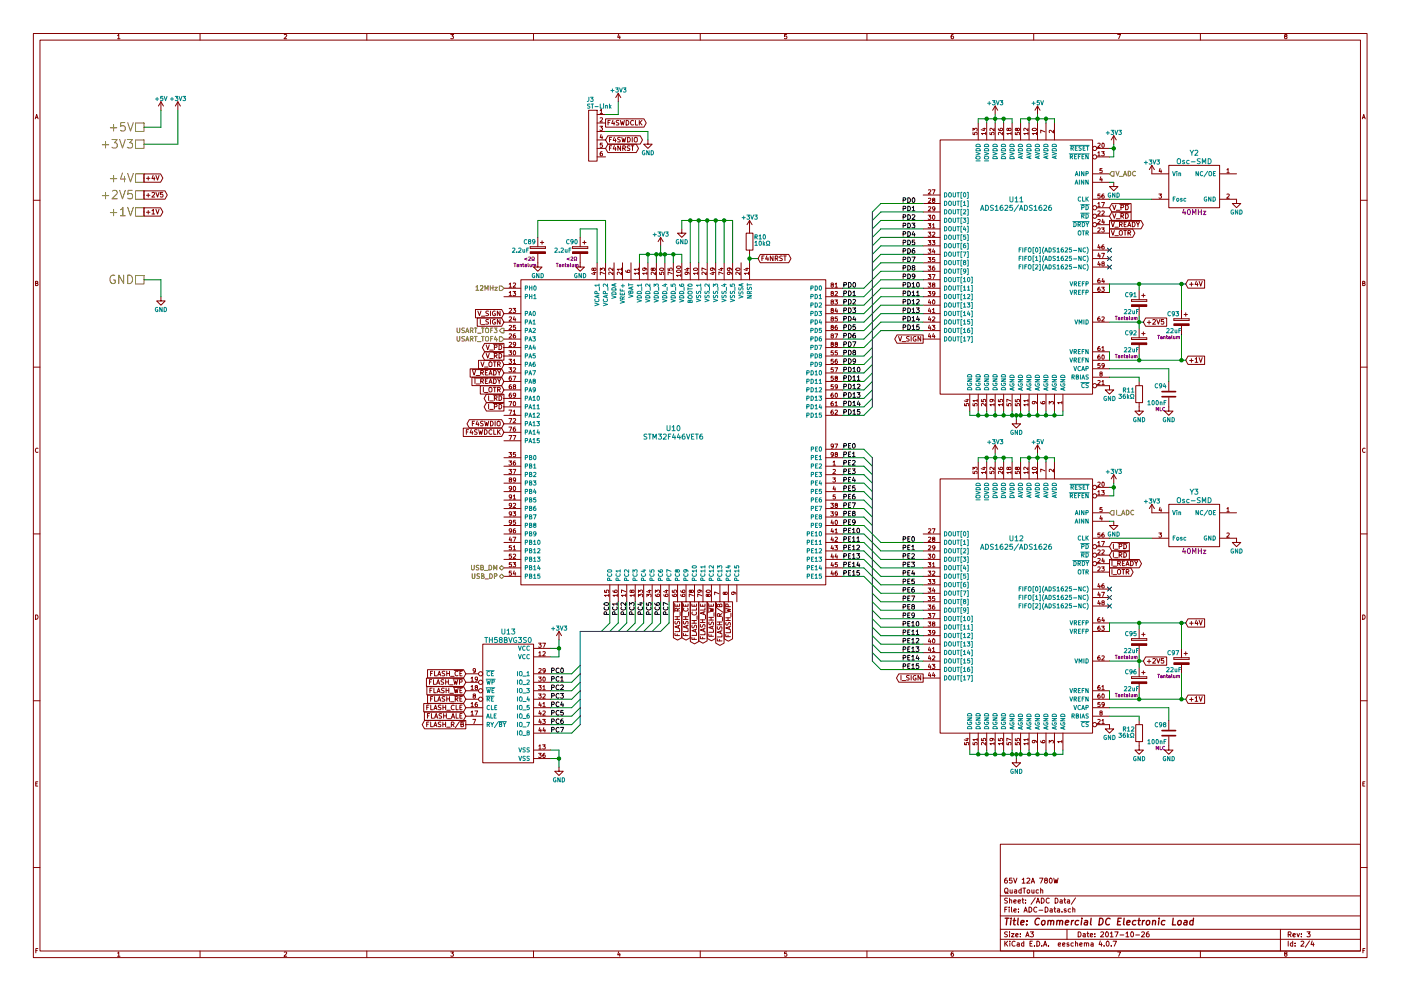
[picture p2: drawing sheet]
<svg xmlns="http://www.w3.org/2000/svg" width="420mm" height="297mm" viewBox="0 0 420 297" stroke-linecap="round" stroke-linejoin="round" font-family="sans-serif">
<g fill="none" stroke="#840000" stroke-width=".3">
<path d="M10 10h400v277h-400zM12 12h396v273.1h-396zM35.3 10.7l.3-.4v1.3M35.3 11.6h.7M60 10v2M85.2 10.4l.5-.1 .3 .4-.8 .9h.8M110 10v2M135.2 10.3h.8l-.4 .5 .4 .3-.1 .4h-.7M160 10v2M185.5 10.2l-.3 1h.8M185.9 10.8v.8M210 10v2"/>
<path d="M235.9 10.3h-.6v.6h.6l.1 .5-.3 .2-.4-.1M260 10v2M285.9 10.3l-.6 .3-.1 .8 .3 .2 .4-.1v-.6l-.4-.1-.3 .3M310 10v2M335.2 10.3h.8l-.5 1.3M360 10v2M385.5 10.9l-.3-.3 .3-.3 .4 .1v.4a.5 .5 0 0 0-.5 .2 .5 .5 0 0 0 0 .5l.3 .1 .3-.2-.3-.5M10.6 35.6l.4-1.3 .4 1.3M10.7 35.2h.6M48.3 30.5l-.8 1.3M48.3 30.5v2.6M48.3 30.5l.7 1.3"/>
<path d="M53.3 30.5l-.7 1.3M53.3 30.5v2.6M53.3 30.5l.8 1.3M176.5 33.1h2.6v15.2h-2.6zM179.1 34.3h2.5M179.1 36.9h2.5M179.1 39.4h2.5M179.9 37.8h.8l-.4 .5 .3 .1v.6h-.7M180 33.1l.3-.3v1.2M180 35.4l.5-.1 .2 .3-.8 1h.8M180 34h.7M181.6 35.6h11.5l.7 1.3-.7 1.2h-11.5z"/>
<path d="M182.3 36.8h.5M183 36.1h-.7v1.4M183.8 36l-.3 1h.9M184.1 36.6v.9M185.4 28v2.5M185.4 28l-.7 1.2M185.4 28l.8 1.2M185.6 36.2h-.7a.58 .58 0 0 0 .6 .7v.5h-.7M186.1 36.1l.3 1.4 .2-1 .3 1 .3-1.4M187.8 36.1a.71 .71 0 0 1 .8 .7 .71 .71 0 0 1-.8 .7zM190 36.2a.62 .62 0 0 0-.9 .6 .62 .62 0 0 0 .9 .5M190.6 36.1v1.4h.6"/>
<path d="M191.7 36.1v1.4M191.9 36.7l.6 .8M192.5 36.1l-.8 .8M291.8 39.7v.6l.6 .1v-.7h.5v.7M291.8 39.2v-.8l.5 .5 .1-.4h.5v.7M293.4 36.9v5M294.7 38.6h.9M295.2 38.4v.8l-.9-.3M295.6 39.7v.7M295.9 36.9v5M296.9 39.7v.6l.6 .1v-.7h.5v.7M298.1 38.4v.8l-.9-.8-.3 .3 .1 .5"/>
<path d="M298.4 31.8v2.5M298.4 36.9v5M298.4 31.8l.8 1.3M298.4 31.8l-.7 1.3M299.4 38.6l.3 .5 .7 .1 .3-.3-.1-.4-.7 .1v.3l.2 .3M300.7 39.7v.7l-.9-.7-.4 .2 .1 .5M301 36.9v5M302.5 38.7l.6-.2v.6a.52 .52 0 0 1-.6-.1 .52 .52 0 0 1-.1-.5h-.3l-.1 .4 .2 .3 .3-.3M303.2 39.7v.7M303.5 36.9v5M304.5 39.7v.6l.6 .1v-.7h.5v.7M305 38.7l.6-.2v.6a.52 .52 0 0 1-.5-.1 .52 .52 0 0 1-.2-.5h-.3l-.1 .4 .2 .3 .3-.3"/>
<path d="M306.1 36.9v5M308.3 38.4v.8l-.9-.8-.4 .3 .1 .5M308.3 39.7v.7M308.6 36.9v5M309.6 38.6a.76 .76 0 0 1 1.2 .3 .66 .66 0 0 1-.7 .3 .66 .66 0 0 1-.5-.6zM310.8 39.7v.7M311.1 31.8v2.5M311.1 36.9v5M311.1 31.8l.8 1.3M311.1 31.8l-.7 1.3M313.4 39.5l-1.3-.5v.8M313.7 36.9v5"/>
<path d="M315.9 39.1v.7l-.9-.7-.3 .2 .1 .5M316.2 36.9v5M408.6 35.6l.4-1.3 .4 1.3M408.7 35.2h.6M43.2 52.1h5l.6 1.3-.6 1.2h-5zM43.2 57.2h6.3l.7 1.3-.7 1.2h-6.3zM43.9 53.5h1.1M43.9 58.5h1.1M44.4 52.9v1.1M44.4 58v1.1M45.6 57.8l.5-.1 .3 .4-.9 1h.9M45.9 52.5l-.3 1h.9"/>
<path d="M46.3 53.1v.9M46.8 52.6l.4 1.4 .5-1.4M46.8 57.7l.4 1.4 .5-1.4M48.8 57.7h-.6l-.1 .7 .7-.1 .1 .5-.3 .3-.5-.2M179.1 44.5h2.5M179.1 47h2.5M179.1 41.9h2.5M180.3 40.3l-.3 .9h.7M180.6 45.5l-.6 .3v.7l.2 .2 .4-.1v-.6l-.4-.1-.2 .3M180.6 40.8v.8M180.6 42.9h-.6v.6h.6v.6h-.6M182.3 40.7h9.7l.7 1.2-.7 1.3h-9.7l-.7-1.3z"/>
<path d="M182.3 43.2h8.5l.7 1.3-.7 1.2h-8.5l-.7-1.2zM182.8 41.8h.4M182.8 44.4h.4M183.4 41.2h-.6v1.4M183.4 43.7h-.6v1.4M184.3 41.1l-.4 1h.9M184.3 43.6l-.4 1h.9M184.6 41.6v1M184.6 44.2v.9M186 41.2l-.7 .1a.58 .58 0 0 0 .7 .7l-.1 .5h-.7M186.1 43.7v1.4l-.8-1.4v1.4M186.5 41.2l.3 1.4 .3-1 .3 1 .3-1.4"/>
<path d="M186.8 44.4h.6l.1-.5-.7-.2v1.4M187.1 44.4l.5 .7M188.2 41.2a.71 .71 0 0 1 .8 .7 .71 .71 0 0 1-.8 .7zM188.9 43.8l-.7 .1a.58 .58 0 0 0 .6 .7v.4h-.7M189.3 43.7h.8M189.6 41.2v1.4M189.7 43.7v1.4M190.4 41.2l.7 .2v1l-.3 .2-.5-.2-.1-.8zM194.3 41.9v1.3h1.3l-1.3 1.3-1.3-1.3h1.3M276.9 58.5h5M278.4 57l.5-.1 .2 .3-.7 1h.7M278.4 59.5l.5-.1 .2 .4-.7 .9h.7"/>
<path d="M279.6 56.9h.8l-.5 1.3M279.9 60l-.2-.3 .2-.3 .4 .1v.3a.52 .52 0 0 0-.5 .2 .52 .52 0 0 0-.1 .6h.6l-.2-.6M281.9 41.9h45.8v76.2h-45.8zM295.6 40h-1.3l.4 .4M303.2 40h-1.2l.3 .4M308.3 40h-1.3l.4 .4M310.8 40h-1.2l.3 .4M327.7 54.6h5M327.7 52.1h5M327.7 59.7h5M328.9 44.5h3.8M328.9 47h3.8"/>
<path d="M329.2 43l.5-.1 .2 .4-.7 .9h.7M329.2 45.8l.4-.3v1.2M329.2 46.7h.7M329.9 58.2h-.6l-.1 .5h.7v.6h-.7M330.1 53l-.3 .9h.8M330.4 45.5h.8l-.5 .4 .4 .1v.6h-.7M330.4 53.5v.8M330.5 50.5h-.6l-.1 .6h.7v.6h-.7M330.6 43l.1-.1a.61 .61 0 0 1 .5 .7 .61 .61 0 0 1-.6 .5zM331 58.2l-.5 .3v.7l.2 .2 .4-.1-.1-.6-.3-.1-.2 .3M334 54.6v1.3h-1.3l1.3 1.3 1.3-1.3h-1.3M334 40.7l.8 1.2"/>
<path d="M334 40.7v2.5M334 40.7l-.8 1.2M345.4 49.6v2.5h5.1M345.4 59.7h5.1M345.4 49.6l.8 1.2M345.4 49.6l-.7 1.2M347.5 58.2h.8l-.4 .4 .4 .1v.6h-.8M347.9 50.5l-.3 .9h.8M348.2 50.9v.9M350.5 49.6h15.3v12.7h-15.3zM365.8 59.7h5v1.3h-1.2l1.2 1.3 1.3-1.3h-1.3M365.8 52.1h5"/>
<path d="M367.9 50.9l.4-.4v1.3M367.9 58.3l.5-.1 .3 .3-.8 .9h.8M367.9 51.8h.8M10 60h2M43.2 62.3h5l.6 1.2-.6 1.3h-5zM43.9 63.6h1.1M44.4 63.1v1M45.6 63.2l.4-.5v1.4M45.6 64.1h.8M46.8 62.7l.4 1.4 .5-1.4M159 74.5h4.6zM159 74h4.6z"/>
<path d="M159 74v.5zM161.3 76v4h1.3l-1.3 1.3-1.3-1.3h1.3M161.3 71.2v2.8M162.1 72.7h1M162.6 72.2v1M163.6 74v.5zM171.7 74.5h4.6zM171.7 74h4.6zM171.7 74v.5zM174 76v4h1.3l-1.3 1.3-1.3-1.3h1.3M174 71.2v2.8M174.8 72.7h1"/>
<path d="M175.3 72.2v1M176.3 74v.5zM179.1 78.8v5.1M181.6 78.8v5.1M184.1 78.8v5.1M186.7 78.8v5.1M189.2 78.8v5.1M191.8 78.8v5.1M194.3 78.8v5.1M196.8 78.8v5.1M198.1 71.2v2.5M198.1 71.2l.8 1.2"/>
<path d="M198.1 71.2l-.7 1.2M199.4 78.8v5.1M201.9 78.8v5.1M202.9 79.9a.76 .76 0 0 1 1.3 .3 .66 .66 0 0 1-.7 .3 .66 .66 0 0 1-.6-.6zM204.5 68.6v1.3h1.2l-1.2 1.3-1.3-1.3h1.3M204.5 78.8v5.1M207 78.8v5.1M209.5 78.8v5.1M212.1 78.8v5.1M214.6 78.8v5.1M217.2 78.8v5.1M219.7 78.8v5.1"/>
<path d="M222.2 78.8v5.1M223.8 69.9h2v5.1h-2zM224.8 66.1v3.8M224.8 75v1.2M224.8 78.8v5.1M224.8 66.1l-.8 1.2M224.8 66.1l.8 1.2M228 76.3h8.5l.7 1.2-.7 1.3h-8.5l-.7-1.3zM228.5 77.4h.5M229.2 76.7h-.7v1.4M230 76.7l-.4 1h.9M230.3 77.2v.9"/>
<path d="M231.8 76.7v1.4l-.8-1.4v1.4M232.5 77.5l.6-.1 .1-.5-.7-.2v1.4M232.8 77.5l.5 .6M234.6 76.8l-.7 .1a.58 .58 0 0 0 .6 .7v.5h-.7M235 76.7h.8M235.4 76.7v1.4M276.9 66.1h5M276.9 68.6h5M276.9 71.2h5M276.9 73.7h5M276.9 76.2h5M276.9 78.8h5"/>
<path d="M276.9 61h5M276.9 63.5h5M278.4 64.5h.7l-.4 .5 .4 .1v.5h-.7M278.4 67h.7l-.4 .5 .4 .1v.6h-.7M278.4 69.6h.7l-.4 .5 .4 .1v.5h-.7M278.4 72.1h.7l-.4 .5 .4 .1v.6h-.7M278.4 74.7h.7l-.4 .4 .4 .1v.6h-.7M278.4 77.2h.7l-.4 .5 .4 .1v.5h-.7M278.4 79.7h.7l-.4 .5 .4 .1v.6h-.7M278.4 62.1l.5-.1 .2 .3-.7 .9h.7M279.6 72.1h.8l-.5 .5 .4 .1v.6h-.7M279.7 67.4l.3-.4v1.3"/>
<path d="M279.7 69.7l.4-.1 .3 .3-.8 1h.8M279.7 68.3h.7M279.8 64.6l.1-.1a.61 .61 0 0 1 .5 .6 .61 .61 0 0 1-.6 .6zM279.9 74.6l-.2 .9h.7M280.2 79.7l-.5 .3v.8l.2 .2 .4-.1-.1-.6-.3-.1-.2 .3M280.2 75.1v.8M280.3 77.2h-.6v.6h.6v.5h-.6M280.4 62.5l-.3 .2h-.3l-.1-.6 .4-.1 .3 .2-.1 .7-.5 .3M327.7 69.9h5M327.7 75h5M327.7 77.5h5M328.9 64.8h3.8"/>
<path d="M328.9 67.3h3.8M328.9 62.3h3.8M329.2 63.3l.5-.1 .2 .4-.7 .9h.7M329.2 68.4l.5-.1 .2 .4-.7 .9h.7M329.2 65.9l.5-.1 .2 .3-.7 .9h.7M329.2 61l.4-.3v1.3M329.2 62h.7M329.5 73.3l-.3 .9h.8M329.5 75.9l-.3 .9h.8M329.5 78.4l-.3 .9h.8M329.8 73.8v.9M329.8 76.3v.9"/>
<path d="M329.8 78.9v.8M330.4 68.3h.8l-.5 .5 .4 .1v.6h-.7M330.4 60.7h.8l-.5 1.3M330.4 75.9h.8l-.5 1.3M330.5 63.3l.4-.1 .3 .4-.8 .9h.8M330.7 79l-.2-.2 .2-.3 .4 .1v.3a.52 .52 0 0 0-.5 .1 .52 .52 0 0 0-.1 .6h.6l-.2-.6M330.7 65.7l-.2 .9h.7M331 73.4l-.5 .3v.7l.2 .3 .4-.2-.1-.6h-.3l-.2 .2M331 66.2v.8M332.7 66.1h9.5l.7 1.2-.7 1.3h-9.5zM332.7 68.6h7l.7 1.3-.7 1.2h-7zM333.1 66.3h8.8"/>
<path d="M333.3 66.6l.5 1.4 .4-1.4M333.3 69.1l.5 1.4 .4-1.4M333.4 61h5.8v2.5h-5.8l-.7-1.2zM333.4 63.6h5.8v2.5h-5.8l-.7-1.3zM333.7 61.5l.5 1.4 .4-1.4M333.7 64l.5 1.4 .4-1.4M334.3 68.1h1.1M334.3 70.6h1.1M334.8 63h1M334.8 65.6h1M335.7 67.3l.7-.1 .1-.5-.8-.1v1.4M335.7 69.3l.3-.2 .5 .2-.1 1.1-.7-.1z"/>
<path d="M335.8 61.3h2.8M335.8 63.8h2.8M336.1 67.3l.4 .7M336.2 62.2h.6l.1-.6-.7-.1v1.4M336.2 64.8l.6-.1 .1-.5-.7-.2v1.4M336.5 64.8l.5 .6M337 69.1h.8M337.1 67.2h.5M337.4 69.1v1.4M337.6 61.5a.71 .71 0 0 1 .8 .7 .71 .71 0 0 1-.8 .7zM337.6 64a.71 .71 0 0 1 .8 .7 .71 .71 0 0 1-.8 .7zM337.8 66.6h-.7v1.4h.7"/>
<path d="M338.2 68l.5-1.4 .4 1.4M338.3 69.8h.6l.1-.5-.7-.2v1.4M338.3 67.6h.7M338.6 69.8l.5 .7M339.6 66.6a.71 .71 0 0 1 .8 .7 .71 .71 0 0 1-.8 .7zM340.8 66.6l.5 .7 .4-.7M341.3 67.3v.7M408 60h2M10.7 84.9l.5-.1 .1-.4-.6-.1v1.3h.5l.2-.4-.3-.3M48.3 88.9v1.3h1.2l-1.2 1.3-1.3-1.3h1.3M142.6 92.8h7.8l.7 1.2-.7 1.3h-7.8zM143.1 95.3h7.3l.7 1.3-.7 1.2h-7.3z"/>
<path d="M143.3 93.2l.5 1.4 .4-1.4M144 95.8v1.4M144.4 97.3h1M144.4 94.8h1M146.5 95.8l-.7 .1a.58 .58 0 0 0 .6 .7v.5h-.7M146.5 93.3l-.7 .1a.58 .58 0 0 0 .6 .7v.5h-.7M147.1 93.2v1.4M147.1 95.8v1.4M148.5 95.8a.64 .64 0 0 0-.8 .7 .64 .64 0 0 0 .9 .5v-.4h-.3M148.5 93.3a.64 .64 0 0 0-.8 .7 .64 .64 0 0 0 .9 .5v-.5h-.3M150 95.8v1.4l-.9-1.4v1.4M150 93.2v1.4l-.9-1.4v1.4"/>
<path d="M151.1 94h5.1M151.1 96.6h5.1M151.1 99.1h5.1M151.1 86.4h5.1M151.1 88.9h5.1M152.7 85.2l.4-.4v1.3M152.7 87.7l.4-.3v1.2M152.7 92.5l.5-.1 .2 .4-.8 .9h.8M152.7 95.1l.5-.1 .2 .3-.8 1h.8M152.7 97.6l.5-.1 .2 .4-.8 .9h.8M152.7 86.1h.7M152.7 88.6h.7"/>
<path d="M153.8 87.4h.8l-.4 .4 .4 .1v.6h-.8M153.8 92.4h.8l-.4 .5 .4 .1v.6h-.8M153.9 84.9l.5-.1 .2 .4-.8 .9h.8M154.2 94.9l-.3 .9h.8M154.5 95.4v.9M154.6 97.5h-.6l-.1 .6h.7v.6h-.7M156.2 83.9h91.4v91.4h-91.4zM177.9 81.7h.9M178 80.6l.6-.2v.6a.52 .52 0 0 1-.5 0 .52 .52 0 0 1-.2-.6h-.3l-.1 .4 .2 .3 .3-.3M178.3 81.5v.8l-.9-.3M180 81.1v-.7l.5 .4 .1-.4h.6v.7M181.3 82.1l-1.3-.6v.9"/>
<path d="M183.8 81.6v.8l-.9-.8-.3 .2 .1 .5M183.8 80.4v.7l-.9-.7-.3 .2 .1 .5M186.4 81.6v.8l-.9-.8-.4 .2 .1 .5M186.4 80.7h-1.3l.4 .4M186.4 80.4v.7M187.7 81.1l.3 .5 .7 .1 .2-.3-.1-.4-.6 .1-.1 .3 .3 .3M191.5 81.9h-1.3l.4 .4M191.5 80.7h-1.3l.4 .4M191.5 80.4v.7M191.5 81.6v.7M193.3 80.4l.2 .2-.1 .4h-.6l-.1-.4 .3-.2h.7l.3 .6M194 81.9h-1.3l.4 .4"/>
<path d="M194 81.6v.7M195.8 80.6l.6-.2v.6a.52 .52 0 0 1-.6 0 .52 .52 0 0 1-.1-.6h-.3l-.1 .4 .2 .3 .3-.3M196.5 81.6v.8l-.9-.8-.3 .2 .1 .5M197.8 81.6v.6l.6 .1v-.7h.6v.7M197.9 80.5a.76 .76 0 0 1 1.2 .3 .66 .66 0 0 1-.7 .3 .66 .66 0 0 1-.5-.6zM200.4 80.4v.6l.5 .1v-.7h.6v.7M201.6 82.1l-1.2-.6v.9M202.9 81.1a.76 .76 0 0 1 1.3 .3 .66 .66 0 0 1-.7 .3 .66 .66 0 0 1-.6-.6zM204.2 82.5h-1.3l.4 .4M204.2 82.2v.7M205.8 80.5h.9M206 81.6l.2 .2-.1 .4h-.6l-.1-.4 .3-.2h.7l.3 .6"/>
<path d="M206.3 80.3v.8l-.9-.3M208 80.5a.76 .76 0 0 1 1.2 .3 .66 .66 0 0 1-.7 .3 .66 .66 0 0 1-.5-.6zM209.2 81.9h-1.2l.3 .4M209.2 81.6v.7M211.8 81.6v.8l-.9-.8-.4 .2 .1 .5M211.8 80.8l-1.3-.5v.8M213.5 81.7h.8M213.6 80.4l.2 .2v.4h-.6l-.1-.4 .2-.2h.7l.3 .6M213.9 81.5v.8l-.9-.3M216 80.5h.9M216.4 80.3v.8l-.9-.3M216.9 82.1l-1.3-.6v.9"/>
<path d="M218.7 81.6l.2 .2-.1 .4h-.6l-.1-.4 .3-.2h.7l.3 .6M218.7 80.4l.2 .2-.1 .4h-.6l-.1-.4 .3-.2h.7l.3 .6M220.7 80.5a.76 .76 0 0 1 1.2 .3 .66 .66 0 0 1-.7 .3 .66 .66 0 0 1-.5-.6zM221.9 81.6v.8l-.9-.8-.3 .2 .1 .5M223.6 80.5h.9M224.1 80.3v.8l-1-.3M224.5 81.9h-1.3l.4 .4M224.5 81.6v.7M247.6 91.5h5.1M247.6 94h5.1M247.6 96.6h5.1M247.6 99.1h5.1"/>
<path d="M247.6 86.4h5.1M247.6 88.9h5.1M249.5 85.4l-.3-.3 .3-.3 .4 .1v.3a.52 .52 0 0 0-.6 .2 .52 .52 0 0 0 0 .6h.6l-.2-.6M249.5 87.9l-.3-.2 .3-.3 .4 .1v.3a.52 .52 0 0 0-.6 .1 .52 .52 0 0 0 0 .6h.6l-.2-.6M249.5 90.4l-.3-.2 .3-.3 .4 .1v.3a.52 .52 0 0 0-.6 .2 .52 .52 0 0 0 0 .5h.6l-.2-.6M249.5 93l-.3-.3 .3-.3 .4 .1v.3a.52 .52 0 0 0-.6 .2 .52 .52 0 0 0 0 .6h.6l-.2-.6M249.5 95.5l-.3-.2 .3-.3 .4 .1v.3a.52 .52 0 0 0-.6 .2 .52 .52 0 0 0 0 .5h.6l-.2-.6M249.5 98.1l-.3-.3 .3-.3 .4 .1v.3a.52 .52 0 0 0-.6 .2 .52 .52 0 0 0 0 .6h.6l-.2-.6M250.4 89.9h.8l-.5 .5 .4 .1v.5h-.7M250.4 85.2l.4-.4v1.3M250.4 87.5l.5-.1 .3 .3-.8 .9h.8M250.4 86.1h.8"/>
<path d="M250.7 92.4l-.3 .9h.8M251 97.5l-.5 .3-.1 .7 .3 .3 .4-.1-.1-.6-.3-.1-.3 .2M251 92.8v.9M251.1 95h-.6l-.1 .6h.7v.5h-.7M276.9 91.5h5M276.9 94h5M276.9 96.6h5M276.9 99.1h5M276.9 81.3h5M276.9 83.9h5M276.9 86.4h5M276.9 88.9h5"/>
<path d="M278.4 82.3h.7l-.4 .5 .4 .1v.5h-.7M278.4 84.8h.7l-.4 .5 .4 .1v.6h-.7M278.4 87.4h.7l-.4 .4 .4 .1v.6h-.7M278.7 89.8l-.3 .9h.8M278.7 92.4l-.3 .9h.8M278.7 94.9l-.3 .9h.8M278.7 97.4l-.3 1h.8M278.7 100l-.3 .9h.8M279 90.3v.9M279 92.8v.9M279 95.4v.9M279 97.9v.9"/>
<path d="M279.6 97.5h.8l-.5 .5 .4 .1v.6h-.7M279.6 82.3h.8l-.5 1.3M279.7 92.8l.3-.4v1.3M279.7 95.1l.4-.1 .3 .3-.8 1h.8M279.7 93.7h.7M279.8 90l.1-.1a.61 .61 0 0 1 .5 .6 .61 .61 0 0 1-.6 .6zM279.9 85.4l-.2-.3 .2-.3 .4 .1v.3a.52 .52 0 0 0-.5 .2 .52 .52 0 0 0-.1 .6h.6l-.2-.6M279.9 100l-.2 .9h.7M280.4 87.9l-.3 .2h-.3l-.1-.6 .4-.1 .3 .2-.1 .7-.5 .3M327.7 96.6h5M327.7 87.7h5M327.7 85.1h5"/>
<path d="M327.7 80h5M329.8 95l-.5 .3-.1 .7 .3 .3 .4-.2-.1-.6h-.3l-.3 .2M329.8 86.1l-.5 .3-.1 .7 .3 .3 .4-.2-.1-.6h-.3l-.3 .2M329.8 83.6l-.5 .3-.1 .7 .3 .2 .4-.1-.1-.6-.3-.1-.3 .3M330.4 86.1h.8l-.5 .5 .4 .1v.5h-.7M330.5 95.1l.4-.1 .3 .3-.8 1h.8M330.7 83.5l-.2 .9h.7M331 84v.8M339.3 90.3h4.6zM339.3 89.8h4.6zM339.3 89.8v.5zM341.6 87v2.8"/>
<path d="M341.6 91.9v2.8M341.6 98.5v2.8M342.4 88.6h1M342.4 100h1M342.9 88v1.1M342.9 99.5v1M343.6 95.3h6.3v2.5h-6.3l-.7-1.2zM343.9 89.8v.5zM344.1 96.6h1M344.6 96.1v1.1M345.7 95.9l.6-.1 .2 .4-.8 1h.8M346.9 95.8l.5 1.4 .5-1.4"/>
<path d="M349 95.8h-.7l-.1 .7 .7-.1 .1 .5-.2 .3-.6-.2M352 96h4.6zM352 95.5h4.6zM352 95.5v.5zM354.3 92.7v2.8M354.3 97.6v2.8M355.1 94.3h1M355.6 93.8v1M356.3 83.9h5v2.5h-5l-.7-1.3zM356.6 95.5v.5zM356.8 85.2h1M357.3 84.7v1"/>
<path d="M358.8 84.3l-.4 1h.9M359.1 84.8v.9M359.6 84.3l.5 1.4 .5-1.4M408.7 84.9l.5-.1 .1-.4-.6-.1v1.3h.5l.2-.4-.3-.3M10 110h2M141 110.6h9.4l.7 1.2-.7 1.2h-9.4zM141.5 113.1h8.9l.7 1.2-.7 1.3h-8.9zM141.6 110.8h8.7M141.7 111l.5 1.4 .4-1.4M142.1 113.3h8.2M142.4 113.5v1.4M142.8 112.6h1"/>
<path d="M142.8 115.1h1M143.5 108h6.9l.7 1.3-.7 1.2h-6.9zM144 115.6h6.4l.7 1.3-.7 1.2h-6.4zM144.2 111.7h.6l.1-.5-.7-.2v1.4M144.2 114.3l.6-.1 .1-.5-.7-.2v1.4M144.2 108.5l.5 1.4 .5-1.4M144.5 111.7l.5 .7M144.5 114.3l.5 .6M145 116.1v1.4M145.3 110h1.1M145.3 117.6h1.1M145.3 102.9h5.8v2.5h-5.8l-.6-1.2z"/>
<path d="M145.3 105.5h5.8v2.5h-5.8l-.6-1.3zM145.6 111.7h.4M145.6 114.2h.4M145.8 103.4l.5 1.4 .4-1.4M145.8 105.9l.5 1.4 .4-1.4M145.9 118.2h5.2v2.5h-5.2l-.7-1.3zM146.2 111h-.6v1.4h.6M146.2 113.5h-.6v1.4h.6M146.5 118.6v1.4M146.6 112.4l.5-1.4 .5 1.4M146.6 114.9l.5-1.4 .5 1.4M146.8 112h.6"/>
<path d="M146.8 114.6h.6M146.8 108.5l.7 .2v1l-.3 .2-.5-.2-.1-.7zM146.8 116.2l.7 .1v1l-.3 .2-.5-.2-.1-.7zM146.9 104.9h1M146.9 107.5h1M147.9 103.2h2.8M147.9 105.7h2.8M147.9 118.4h2.8M148 108.5h.8M148 116.1h.8M148 111a.71 .71 0 0 1 .8 .7 .71 .71 0 0 1-.8 .7zM148 113.5a.71 .71 0 0 1 .8 .7 .71 .71 0 0 1-.8 .7z"/>
<path d="M148.3 104.1h.6l.1-.6-.7-.1v1.4M148.3 106.7l.6-.1 .1-.5-.7-.2v1.4M148.3 119.4l.6-.1 .1-.5-.7-.2v1.4M148.4 108.5v1.4M148.4 116.1v1.4M148.6 106.7l.5 .6M148.6 119.4l.5 .6M149.2 111l.5 .7 .5-.7M149.2 109.2h.7l.1-.6-.8-.1v1.4M149.2 113.5l.5 .8 .5-.8M149.2 116.8h.7l.1-.6-.8-.1v1.4M149.6 109.2l.4 .7"/>
<path d="M149.6 116.8l.4 .7M149.7 103.4a.71 .71 0 0 1 .8 .7 .71 .71 0 0 1-.8 .7zM149.7 105.9a.71 .71 0 0 1 .8 .7 .71 .71 0 0 1-.8 .7zM149.7 118.6a.71 .71 0 0 1 .8 .7 .71 .71 0 0 1-.8 .7zM149.7 111.7v.7M149.7 114.3v.6M151.1 101.6h5.1M151.1 106.7h5.1M151.1 119.4h5.1M151.1 109.3h5.1M151.1 111.8h5.1M151.1 114.3h5.1"/>
<path d="M151.1 116.9h5.1M151.1 104.2h5.1M152.6 105.1h.8l-.4 .5 .4 .1v.6h-.8M152.6 107.7h.8l-.4 .5 .4 .1v.5h-.8M152.6 110.2h.8l-.4 .5 .4 .1v.6h-.8M152.7 100.2l.5-.1 .2 .3-.8 .9h.8M152.7 102.7l.5-.1 .2 .4-.8 .9h.8M153.3 112.8l-.5 .3-.1 .7 .2 .2 .5-.1-.1-.6-.4-.1-.2 .3M153.3 115.3l-.5 .3-.1 .7 .2 .3 .5-.2-.1-.6h-.4l-.2 .2M153.3 117.8l-.5 .3-.1 .8 .2 .2 .5-.1-.1-.6-.4-.1-.2 .3M153.8 112.8h.9l-.5 1.2M153.9 108l.4-.3v1.3"/>
<path d="M153.9 110.3l.5-.1 .2 .4-.8 .9h.8M153.9 109h.7M154 105.2l.2-.1a.61 .61 0 0 1 .5 .7 .61 .61 0 0 1-.6 .5zM154.2 115.8l-.3-.2 .3-.3 .4 .1v.3a.52 .52 0 0 0-.6 .2 .52 .52 0 0 0 0 .5h.6l-.2-.6M154.5 100.1l-.5 .3-.1 .7 .3 .2 .4-.1-.1-.6-.3-.1-.3 .3M154.6 103.1l-.2 .3-.4-.1v-.6l.4-.1 .2 .2v.8l-.6 .3M154.6 118.4l-.2 .2h-.4v-.7l.4-.1 .2 .3v.7l-.6 .3M247.6 101.6h5.1M247.6 106.7h5.1M247.6 119.4h5.1M247.6 109.3h5.1M247.6 111.8h5.1"/>
<path d="M247.6 114.3h5.1M247.6 116.9h5.1M247.6 104.2h5.1M249.5 100.6l-.3-.2 .3-.3 .4 .1v.3a.52 .52 0 0 0-.6 .1 .52 .52 0 0 0 0 .6h.6l-.2-.6M249.5 103.1l-.3-.2 .3-.3 .4 .1v.3a.52 .52 0 0 0-.6 .2 .52 .52 0 0 0 0 .5h.6l-.2-.6M249.8 117.8l-.5 .3-.1 .8 .3 .2 .4-.1-.1-.6-.3-.1-.3 .3M249.9 105.1h-.6l-.1 .6h.7v.6h-.7M249.9 107.7h-.6l-.1 .6h.7v.5h-.7M249.9 110.2h-.6l-.1 .6h.7v.6h-.7M249.9 112.8h-.6l-.1 .5h.7v.6h-.7M249.9 115.3h-.6l-.1 .6h.7v.5h-.7M250.4 110.2h.8l-.5 1.3"/>
<path d="M250.4 100.1h.8l-.5 1.2M250.5 117.9l.2-.1a.61 .61 0 0 1 .5 .7 .61 .61 0 0 1-.6 .5zM250.7 113.3l-.3-.2 .3-.3 .4 .1v.3a.52 .52 0 0 0-.5 .1 .52 .52 0 0 0-.1 .6h.6l-.2-.6M250.7 103.1l-.3-.2 .3-.3 .4 .1v.3a.52 .52 0 0 0-.5 .2 .52 .52 0 0 0-.1 .5h.6l-.2-.6M251 107.7l-.5 .3-.1 .7 .3 .3 .4-.2-.1-.6h-.3l-.3 .2M251.1 105.1h-.6l-.1 .6h.7v.6h-.7M251.2 115.8l-.3 .3-.4-.1v-.6l.4-.1 .3 .2-.1 .8-.6 .3M269 100.4h7.9v2.5h-7.9l-.7-1.3zM269.5 100.8l.5 1.4 .4-1.4M270.5 102.4h1.1M272.7 100.9l-.8 .1a.58 .58 0 0 0 .7 .7l-.1 .5h-.6M273.3 100.8v1.4"/>
<path d="M274.7 100.9a.64 .64 0 0 0-.9 .7 .64 .64 0 0 0 .9 .5v-.4h-.3M276.1 100.8v1.4l-.8-1.4v1.4M276.9 101.6h5M279 100.5v.8M280.2 100.5v.8M289.7 119.8h.8M290.1 119.7v.7l-.9-.2M290.8 118.1v5.1M293.1 119.7v.7M293.4 118.1v5.1M294.3 119.8v.6h.6v-.6h.6v.6M295.9 118.1v5.1"/>
<path d="M297.4 119.7l.3 .3-.1 .3-.6 .1-.1-.4 .2-.3 .7 .1 .3 .5M298.4 118.1v5.1M299.4 119.8v.6h.6v-.6h.6v.6M301 118.1v5.1M303.5 118.1v5.1M304.5 119.8v.6h.6v-.6h.5v.6M306.1 118.1v5.1M308.3 119.7v.7M308.6 118.1v5.1M311.1 118.1v5.1M313.7 118.1v5.1M316.2 118.1v5.1"/>
<path d="M318.8 118.1v5.1M327.7 113.1h5M327.7 108h5M327.7 105.4h5M327.7 110.5h5M328.9 115.6h3.8v1.3h-1.2l1.2 1.2 1.3-1.2h-1.3M329.2 114.1l.5-.1 .2 .4-.7 .9h.7M329.8 106.4l-.5 .3-.1 .7 .3 .3 .4-.1-.1-.7h-.3l-.3 .2M329.8 103.9l-.5 .3-.1 .7 .3 .2 .4-.1-.1-.6h-.3l-.3 .2M329.9 109h-.6l-.1 .5h.7v.6h-.7M330.1 112l-.3-.2 .3-.3 .4 .1v.3a.52 .52 0 0 0-.5 .2 .52 .52 0 0 0-.1 .5h.6l-.2-.6M330.5 114.4l.3-.4v1.3"/>
<path d="M330.5 104.2l.3-.3v1.2M330.5 115.3h.7M330.5 105.1h.7M330.6 106.5l.1-.1a.61 .61 0 0 1 .5 .7 .61 .61 0 0 1-.6 .5zM331.2 109.5l-.3 .2h-.3l-.1-.6 .4-.1 .3 .2-.1 .7-.5 .3M339.3 101.8h4.6zM339.3 101.3h4.6zM339.3 101.3v.5zM340.6 115.6h2v5.1h-2zM341.6 103.3v2.8M341.6 114.3v1.3M343.9 101.3v.5z"/>
<path d="M350.5 119.2v4h-1.3l1.3 1.3 1.3-1.3h-1.3M350.5 114.3v2.8M356.3 106.7h5v2.5h-5l-.7-1.2zM356.8 108.1h1M357.3 107.5v1.1M358.4 107.6l.4-.4v1.4M358.4 108.6h.8M359.6 107.2l.5 1.4 .5-1.4M408 110h2M11.4 134.4a.58 .58 0 0 0-.8 .6 .58 .58 0 0 0 .8 .5M138.9 128.3h11.5l.7 1.3-.7 1.2h-11.5zM139.9 129.5h.4"/>
<path d="M140.5 128.8h-.6v1.4M140.7 125.8h9.7l.7 1.2-.7 1.3h-9.7l-.6-1.3zM141.3 128.7l-.3 1h.9M141.7 129.3v.9M141.7 126.9h.4M142.3 126.2h-.6v1.4M143.1 128.9h-.7a.58 .58 0 0 0 .6 .8v.4h-.7M143.1 126.2l-.3 1h.9M143.5 126.7v.9M143.6 128.8l.3 1.4 .2-1 .3 1 .4-1.4M144.9 126.3l-.7 .1a.58 .58 0 0 0 .6 .7v.5h-.7M145.3 128.8a.71 .71 0 0 1 .8 .7 .71 .71 0 0 1-.8 .7z"/>
<path d="M145.4 126.2l.3 1.4 .2-.9 .3 .9 .4-1.4M145.9 120.7h5.2v2.5h-5.2l-.7-1.2zM146.5 121.2v1.4M146.9 122.7h1M146.9 120.2h1M147.1 126.2a.71 .71 0 0 1 .8 .7 .71 .71 0 0 1-.8 .7zM147.5 128.9a.62 .62 0 0 0-.9 .6 .62 .62 0 0 0 .9 .6M147.9 120.9h2.8M148.1 128.8v1.4h.6M148.3 121.9h.6l.1-.6-.7-.1v1.4M148.5 126.2v1.4M149.1 126.5l.3-.3 .6 .3-.2 1.1-.7-.1z"/>
<path d="M149.2 128.8v1.4M149.4 129.4l.6 .8M149.7 121.2a.71 .71 0 0 1 .8 .7 .71 .71 0 0 1-.8 .7zM150 128.8l-.8 .8M151.1 139.7h5.1M151.1 122h5.1M151.1 124.5h5.1M151.1 127h5.1M151.1 137.2h5.1M151.1 129.6h5.1M151.1 132.1h5.1M152.6 120.4h.9l-.6 1.3"/>
<path d="M152.6 122.9h.9l-.6 1.3M152.6 125.5h.9l-.6 1.2M152.6 135.6h.8l-.4 .5 .4 .1v.6h-.8M152.6 138.2h.8l-.4 .4 .4 .1v.6h-.8M152.6 128h.9l-.6 1.3M152.6 130.5h.9l-.6 1.3M153.8 130.5h.9l-.5 1.3M153.9 123.3l.4-.4v1.3M153.9 125.6l.5-.1 .2 .3-.8 .9h.8M153.9 124.2h.7M154 120.5l.2-.1a.61 .61 0 0 1 .5 .6 .61 .61 0 0 1-.6 .6zM154.5 138.2l-.5 .3-.1 .7 .3 .2 .4-.1-.1-.6-.3-.1-.3 .3"/>
<path d="M154.5 128l-.5 .3-.1 .7 .3 .3 .4-.2-.1-.6h-.3l-.3 .2M154.6 135.6h-.6l-.1 .6h.7v.6h-.7M247.6 139.7h5.1M247.6 122h5.1M247.6 124.5h5.1M247.6 137.2h5.1M247.6 134.7h5.1M249.8 120.4l-.5 .3-.1 .7 .3 .3 .4-.2-.1-.6h-.3l-.3 .2M249.8 122.9l-.5 .3-.1 .7 .3 .3 .4-.1-.1-.6-.3-.1-.3 .2M249.8 138.5l.4-.3v1.2M249.8 139.4h.7M249.9 133.6l-.2 .3-.4-.1v-.6l.4-.1 .2 .2v.7l-.6 .4"/>
<path d="M249.9 136.2l-.2 .2-.4-.1v-.6l.4-.1 .2 .3v.7l-.6 .3M250.4 133.1h.8l-.5 1.3M250.4 120.7l.4-.3v1.3M250.4 123l.5-.1 .3 .4-.8 .9h.8M250.4 121.7h.8M250.7 136.2l-.3-.3 .3-.3 .4 .1v.3a.52 .52 0 0 0-.5 .2 .52 .52 0 0 0-.1 .6h.6l-.2-.6M289.3 121v.6l.5 .1v-.7h.6v.7M291.8 121v.6l.6 .1v-.7h.5v.7M293.1 120.1h-1.3l.4 .3M293.4 138.5v5M295.2 140v.8l-.9-.3M295.6 120.9v.8l-.9-.8-.4 .3 .1 .5"/>
<path d="M295.9 138.5v5M298.1 121.3h-1.2l.3 .4M298.1 120.9v.8M298.4 133.4v2.5M298.4 138.5v5M298.4 133.4l.8 1.3M298.4 133.4l-.7 1.3M300.7 121.3h-1.3l.4 .4M300.7 120.9v.8M301 138.5v5M302 121v.6l.5 .1v-.7h.6v.7M303.2 120.2l-1.2-.5v.8"/>
<path d="M303.5 138.5v5M304.5 121v.6l.6 .1v-.7h.5v.7M304.8 125.8v1.2h-1.3l1.3 1.3 1.3-1.3h-1.3M306.1 138.5v5M308.3 121.3h-1.3l.4 .4M308.3 120.1h-1.3l.4 .3M308.3 120.9v.8M308.6 138.5v5M310.1 120.3l.3 .3-.1 .3-.6 .1-.1-.4 .2-.3 .7 .1 .3 .5M311.1 133.4v2.5M311.1 138.5v5M311.1 133.4l.8 1.3"/>
<path d="M311.1 133.4l-.7 1.3M312.1 120.5l.3 .5h.7l.3-.2-.1-.4-.7 .1v.3l.2 .2M313.7 138.5v5M314.7 121.1v-.8l.4 .5 .1-.4h.6v.7M316.2 138.5v5M318.5 120.7h-1.3l.4 .3M318.5 120.3v.7M341.6 120.7v2.5h-1.2l1.2 1.3 1.3-1.3h-1.3M409.4 134.4a.58 .58 0 0 0-.8 .6 .58 .58 0 0 0 .8 .5M151.1 142.3h5.1M151.1 144.8h5.1M151.1 147.4h5.1"/>
<path d="M151.1 149.9h5.1M151.1 157.5h5.1M151.1 152.4h5.1M151.1 155h5.1M152.6 140.7h.8l-.4 .5 .4 .1v.5h-.8M152.9 143.8l-.2-.3 .2-.3 .5 .1v.3a.52 .52 0 0 0-.6 .2 .52 .52 0 0 0 0 .6h.6l-.2-.6M153.4 146.3l-.2 .3-.4-.1v-.6l.4-.1 .2 .2v.7l-.6 .4M153.4 148.9l-.2 .2-.4-.1v-.6l.4-.1 .2 .3v.7l-.6 .3M153.4 151.4l-.2 .2h-.4v-.6l.4-.1 .2 .2v.7l-.6 .3M153.4 153.9l-.2 .3-.4-.1v-.6l.4-.1 .2 .2v.8l-.6 .3M153.4 156.5l-.2 .2h-.4v-.7l.4-.1 .2 .3v.7l-.6 .3M153.4 159l-.2 .3-.4-.1v-.6l.4-.1 .2 .2v.7l-.6 .4"/>
<path d="M153.8 153.4h.8l-.4 .5 .4 .1v.5h-.8M153.8 140.7h.9l-.5 1.3M153.9 148.7l.4-.4v1.3M153.9 151l.5-.1 .2 .3-.8 .9h.8M153.9 149.6h.7M154 145.9l.2-.1a.61 .61 0 0 1 .5 .6 .61 .61 0 0 1-.6 .6zM154.5 158.5l-.5 .3-.1 .7 .3 .3 .4-.2-.1-.6h-.3l-.3 .2M154.6 155.9h-.6l-.1 .6h.7v.6h-.7M154.6 143.8l-.2 .2h-.4v-.7l.4-.1 .2 .3v.7l-.6 .3M247.6 142.3h5.1M247.6 144.8h5.1M247.6 147.4h5.1"/>
<path d="M247.6 149.9h5.1M247.6 157.5h5.1M247.6 152.4h5.1M247.6 155h5.1M249.1 150.9h.8l-.4 .4 .4 .1v.6h-.8M249.1 153.4h.8l-.4 .5 .4 .1v.5h-.8M249.5 155.9l-.3 .9h.8M249.5 158.4l-.3 .9h.8M249.8 143.2h.7l-.4 .5 .4 .1v.6h-.7M249.8 156.3v.9M249.8 158.9v.9M249.8 140.8l.5-.1 .2 .4-.7 .9h.7"/>
<path d="M250.1 145.7l-.3 .9h.8M250.4 146.2v.9M250.4 158.8l.4-.3v1.3M250.4 159.8h.8M250.5 148.3h-.6l-.1 .6h.7v.6h-.7M250.5 156l.2-.1a.61 .61 0 0 1 .5 .7 .61 .61 0 0 1-.6 .5zM250.7 151.4l-.3-.2 .3-.3 .4 .1v.3a.52 .52 0 0 0-.5 .1 .52 .52 0 0 0-.1 .6h.6l-.2-.6M251.2 153.9l-.3 .3-.4-.1v-.6l.4-.1 .3 .2-.1 .8-.6 .3M278.4 158.6l.5-.1 .2 .3-.7 1h.7M279.6 158.5h.8l-.5 1.3M281.9 143.5h45.8v76.2h-45.8zM291.8 141.3v.6l.6 .1v-.7h.5v.7"/>
<path d="M291.8 140.8v-.8l.5 .5 .1-.4h.5v.7M294.7 140.2h.9M295.6 141.6h-1.3l.4 .4M295.6 141.3v.7M296.9 141.3v.6l.6 .1v-.7h.5v.7M298.1 140v.8l-.9-.8-.3 .3 .1 .5M299.4 140.2l.3 .5 .7 .1 .3-.3-.1-.4-.7 .1v.3l.2 .3M300.7 141.3v.7l-.9-.7-.4 .2 .1 .5M302.5 140.3l.6-.2v.6a.52 .52 0 0 1-.6-.1 .52 .52 0 0 1-.1-.5h-.3l-.1 .4 .2 .3 .3-.3M303.2 141.6h-1.2l.3 .4M303.2 141.3v.7M304.5 141.3v.6l.6 .1v-.7h.5v.7"/>
<path d="M305 140.3l.6-.2v.6a.52 .52 0 0 1-.5-.1 .52 .52 0 0 1-.2-.5h-.3l-.1 .4 .2 .3 .3-.3M308.3 141.6h-1.3l.4 .4M308.3 140v.8l-.9-.8-.4 .3 .1 .5M308.3 141.3v.7M309.6 140.2a.76 .76 0 0 1 1.2 .3 .66 .66 0 0 1-.7 .3 .66 .66 0 0 1-.5-.6zM310.8 141.6h-1.2l.3 .4M310.8 141.3v.7M313.4 141.1l-1.3-.5v.8M315.9 140.7v.7l-.9-.7-.3 .2 .1 .5M327.7 156.2h5M327.7 153.7h5M328.9 146.1h3.8"/>
<path d="M328.9 148.6h3.8M329.2 144.6l.5-.1 .2 .4-.7 .9h.7M329.2 147.4l.4-.3v1.2M329.2 148.3h.7M329.9 159.8h-.6l-.1 .5h.7v.6h-.7M330.1 154.6l-.3 .9h.8M330.4 147.1h.8l-.5 .4 .4 .1v.6h-.7M330.4 155.1v.8M330.5 152.1h-.6l-.1 .6h.7v.6h-.7M330.6 144.6l.1-.1a.61 .61 0 0 1 .5 .7 .61 .61 0 0 1-.6 .5zM331 159.8l-.5 .3v.7l.2 .2 .4-.1-.1-.6-.3-.1-.2 .3M334 156.2v1.3h-1.3l1.3 1.3 1.3-1.3h-1.3"/>
<path d="M334 142.3v2.5M334 142.3l.8 1.2M334 142.3l-.8 1.2M345.4 151.2v2.5h5.1M345.4 151.2l.8 1.2M345.4 151.2l-.7 1.2M347.5 159.8h.8l-.4 .4 .4 .1v.6h-.8M347.9 152.1l-.3 .9h.8M348.2 152.5v.9M350.5 151.2h15.3v12.7h-15.3zM365.8 153.7h5M367.9 152.5l.4-.4v1.3"/>
<path d="M367.9 159.9l.5-.1 .3 .3-.8 .9h.8M367.9 153.4h.8M10 160h2M151.1 160.1h5.1M151.1 165.1h5.1M151.1 162.6h5.1M151.1 167.7h5.1M151.1 170.2h5.1M151.1 172.8h5.1M153 160.9l-.3 1h.8M153.3 161.4v.9M153.4 163.6h-.6l-.1 .5h.7v.6h-.7"/>
<path d="M153.4 166.1h-.6l-.1 .6h.7v.5h-.7M153.4 168.6h-.6l-.1 .6h.7v.6h-.7M153.4 171.2h-.6l-.1 .6h.7v.5h-.7M153.8 168.6h.8l-.4 .5 .4 .1v.6h-.8M153.8 161h.9l-.5 1.3M153.9 163.9l.4-.3v1.2M153.9 166.2l.5-.1 .2 .4-.8 .9h.8M153.9 164.8h.7M154.2 171.1l-.3 .9h.8M154.5 171.6v.9M181.3 176.9v.6l.6 .1v-.7h.5v.7M182.6 178.4h-1.3l.4 .4"/>
<path d="M182.6 178.1v.7M182.9 175.3v5.1M183.8 177l.3 .5 .8 .1 .2-.2-.1-.5-.6 .1-.1 .4 .3 .2M185.1 178.4h-1.3l.4 .4M185.1 178.1v.7M185.4 175.3v5.1M187.7 178.4h-1.3l.3 .4M187.7 177.4l-1.3-.6v.9M187.7 178.1v.7M188 175.3v5.1M189.5 177.1l.6-.2v.6a.52 .52 0 0 1-.6 0 .52 .52 0 0 1-.2-.6h-.3l-.1 .5 .3 .2 .3-.2M190.2 178.4h-1.3l.4 .4"/>
<path d="M190.2 178.1v.7M190.5 175.3v5.1M191.5 178.9v-.8l.4 .4 .1-.4h.6v.8M191.5 177.7v-.8l.4 .4 .1-.4h.6v.8M193 175.3v5.1M194 178.9v-.8l.5 .4 .1-.4h.5v.8M194.4 177h.9M194.8 176.8v.8l-.9-.3M195.6 175.3v5.1M196.5 178.2l.3 .6h.8l.2-.2-.1-.5-.6 .1-.1 .4 .3 .2M196.5 177.7v-.8l.5 .4 .1-.4h.6v.8M198.1 175.3v5.1"/>
<path d="M199.1 178.2l.3 .6h.7l.3-.2-.2-.5-.6 .1v.4l.2 .2M199.5 177h.9M199.9 176.8v.8l-.9-.3M200.7 175.3v5.1M201.6 178.2l.3 .6h.7l.3-.2-.1-.5-.6 .1-.1 .4 .2 .2M201.6 176.9v.6l.6 .1v-.7h.6v.7M203.2 175.3v5.1M204.2 178.2l.3 .6h.7l.2-.2-.1-.5-.6 .1-.1 .4 .3 .2M204.2 177l.3 .5 .7 .1 .2-.2-.1-.5-.6 .1-.1 .4 .3 .2M205.7 175.3v5.1M207.2 177.1l.6-.2v.6a.52 .52 0 0 1-.5 0 .52 .52 0 0 1-.2-.6h-.3l-.1 .5 .2 .2 .3-.2M208 178.6l-1.3-.6v.9"/>
<path d="M208.3 175.3v5.1M209.8 176.9l.2 .2v.4h-.7l-.1-.4 .3-.2h.7l.3 .6M210.5 178.6l-1.3-.6v.9M210.8 175.3v5.1M211.8 177a.76 .76 0 0 1 1.3 .3 .66 .66 0 0 1-.7 .3 .66 .66 0 0 1-.6-.6zM212.3 178.3l.6-.2v.7a.52 .52 0 0 1-.5-.1 .52 .52 0 0 1-.2-.6h-.3l-.1 .5 .2 .2 .3-.2M213.4 175.3v5.1M215.6 178l-1.3-.6v.9M215.9 175.3v5.1M217.4 177.7l.6-.2v.6a.52 .52 0 0 1-.6 0 .52 .52 0 0 1-.1-.6h-.3l-.1 .5 .2 .2 .3-.2M218.4 175.3v5.1M219.9 177.5l.3 .2-.1 .4h-.6l-.1-.4 .2-.2h.8l.3 .6"/>
<path d="M221 175.3v5.1M247.6 160.1h5.1M247.6 165.1h5.1M247.6 162.6h5.1M247.6 167.7h5.1M247.6 170.2h5.1M247.6 172.8h5.1M249.5 160.9l-.3 1h.8M249.5 163.5l-.3 .9h.8M249.5 166l-.3 .9h.8M249.5 168.6l-.3 .9h.8M249.5 171.1l-.3 .9h.8"/>
<path d="M249.8 161.4v.9M249.8 164v.8M249.8 166.5v.9M249.8 169v.9M249.8 171.6v.9M250.4 163.6h.8l-.5 .4 .4 .1v.6h-.7M250.4 161.1l.5-.1 .3 .4-.8 .9h.8M250.7 166l-.3 .9h.8M251 171.2l-.5 .3-.1 .7 .3 .3 .4-.2-.1-.6h-.3l-.3 .2M251 166.5v.9M251.1 168.6h-.6l-.1 .6h.7v.6h-.7M276.9 160.1h5"/>
<path d="M276.9 165.1h5M276.9 162.6h5M276.9 167.7h5M276.9 170.2h5M276.9 172.8h5M276.9 175.3h5M276.9 177.8h5M278.4 166.1h.7l-.4 .5 .4 .1v.5h-.7M278.4 168.6h.7l-.4 .5 .4 .1v.6h-.7M278.4 171.2h.7l-.4 .5 .4 .1v.5h-.7M278.4 173.7h.7l-.4 .5 .4 .1v.6h-.7M278.4 176.3h.7l-.4 .4 .4 .1v.6h-.7"/>
<path d="M278.4 178.8h.7l-.4 .5 .4 .1v.5h-.7M278.4 161.1l.5-.1 .2 .4-.7 .9h.7M278.4 163.7l.5-.1 .2 .3-.7 .9h.7M279.6 173.7h.8l-.5 .5 .4 .1v.6h-.7M279.7 169l.3-.4v1.3M279.7 171.3l.4-.1 .3 .3-.8 1h.8M279.7 169.9h.7M279.8 166.2l.1-.1a.61 .61 0 0 1 .5 .6 .61 .61 0 0 1-.6 .6zM279.9 161.6l-.2-.3 .2-.3 .4 .1v.3a.52 .52 0 0 0-.5 .2 .52 .52 0 0 0-.1 .6h.6l-.2-.6M279.9 176.2l-.2 .9h.7M280.2 176.7v.8M280.3 178.8h-.6v.6h.6v.5h-.6"/>
<path d="M280.4 164.1l-.3 .2h-.3l-.1-.6 .4-.1 .3 .2-.1 .7-.5 .3M327.7 171.5h5M327.7 176.6h5M327.7 161.3h5M327.7 179.1h5M328.9 166.4h3.8M328.9 168.9h3.8M328.9 163.9h3.8M329.2 164.9l.5-.1 .2 .4-.7 .9h.7M329.2 170l.5-.1 .2 .4-.7 .9h.7M329.2 167.5l.5-.1 .2 .3-.7 .9h.7M329.2 162.6l.4-.3v1.3"/>
<path d="M329.2 163.6h.7M329.5 174.9l-.3 .9h.8M329.5 177.5l-.3 .9h.8M329.5 180l-.3 .9h.8M329.8 175.4v.9M329.8 177.9v.9M330.4 169.9h.8l-.5 .5 .4 .1v.6h-.7M330.4 162.3h.8l-.5 1.3M330.4 177.5h.8l-.5 1.3M330.5 164.9l.4-.1 .3 .4-.8 .9h.8M330.7 167.3l-.2 .9h.7M331 175l-.5 .3v.7l.2 .3 .4-.2-.1-.6h-.3l-.2 .2"/>
<path d="M331 167.8v.8M332.7 167.7h9l.6 1.2-.6 1.3h-9zM332.7 170.2h6.4l.7 1.3-.7 1.2h-6.4zM333.1 167.9h8.2M333.4 162.6h5.3v2.5h-5.3l-.7-1.2zM333.4 165.2h5.3v2.5h-5.3l-.7-1.3zM333.5 168.2v1.4M333.5 170.7v1.4M333.8 169.7h1.1M333.8 172.2h1.1M333.9 163.1v1.4M333.9 165.6v1.4"/>
<path d="M334.2 164.6h1.1M334.2 167.2h1.1M335.2 168.9l.7-.1v-.5l-.7-.1v1.4M335.2 170.9l.3-.2 .5 .2-.1 1.1-.7-.1zM335.3 162.9h2.8M335.3 165.4h2.8M335.5 168.9l.5 .7M335.6 163.8h.7l.1-.6-.8-.1v1.4M335.6 166.4l.7-.1 .1-.5-.8-.2v1.4M336 166.4l.4 .6M336.5 170.7h.8M336.6 168.8h.5"/>
<path d="M336.9 170.7v1.4M337 163.1a.71 .71 0 0 1 .9 .7 .71 .71 0 0 1-.9 .7zM337 165.6a.71 .71 0 0 1 .9 .7 .71 .71 0 0 1-.9 .7zM337.3 168.2h-.7v1.4h.7M337.7 169.6l.5-1.4 .4 1.4M337.7 171.4h.7l.1-.5-.8-.2v1.4M337.8 169.2h.7M338.1 171.4l.5 .7M339.1 168.2a.71 .71 0 0 1 .8 .7 .71 .71 0 0 1-.8 .7zM340.3 168.2l.4 .7 .5-.7M340.7 168.9v.7M345.4 161.3h5.1"/>
<path d="M365.8 161.3h5v1.3h-1.2l1.2 1.3 1.3-1.3h-1.3M408 160h2M10.7 184.3a.65 .65 0 0 1 .7 .7 .65 .65 0 0 1-.7 .6zM144.8 193.1h15.2v35.5h-15.2zM160 196.9h5.1M160 194.3h5.1M161.5 192.8h.8l-.4 .5 .4 .1v.5h-.8M161.6 195.7l.4-.4v1.3M161.6 196.6h.7M162.7 192.8h.9l-.6 1.2M162.8 195.4l.5-.1 .2 .4-.8 .9h.8M167.6 189.3l-.7 1.2"/>
<path d="M167.6 189.3v2.5M167.6 189.3l.8 1.2M202 180.4h2.4v10.8l-1.2 .7-1.2-.7zM202.2 180.8v2.7M202.4 189.9v.6h1.4M202.4 181.1v.6h1.4v-.6M202.4 185.7h1.4M202.4 184.8h1.4M202.5 186.2l.1 .8a.58 .58 0 0 0 .7-.7l.5 .1v.7M203.1 181.3v.4M203.1 184.8v.9M203.1 190.1v.4"/>
<path d="M203.1 183.1v-.6l-.5-.1-.2 .7h1.4M203.4 187.6v.7M203.8 188.7v.6h-1.4M203.8 187.4l-1.4 .5 1.4 .5M203.8 182.3l-.7 .5M204 183.5v1M204.5 180.4h2.5v10.8l-1.3 .7-1.2-.7zM204.7 180.8v2.7M205 189.9v.6h1.3M205 181.1v.6h1.3v-.6M205 185.7h1.3M205 184.8h1.3"/>
<path d="M205 186.2l.1 .8a.58 .58 0 0 0 .7-.7l.5 .1v.7M205.1 182.3a.62 .62 0 0 0 .6 .9 .62 .62 0 0 0 .5-.9M205.6 181.3v.4M205.6 184.8v.9M205.6 190.1v.4M206 187.6v.7M206.3 188.7v.6h-1.3M206.3 187.4l-1.3 .5 1.3 .5M206.5 183.5v1M207 180.4h2.5v11.9l-1.2 .7-1.3-.7zM207.5 191v.7h1.4M207.5 181.1v.6h1.4v-.6"/>
<path d="M207.5 186.8h1.4M207.5 186h1.4M207.6 187.4v.7a.58 .58 0 0 0 .8-.6h.4v.7M207.6 183.5a.62 .62 0 0 0 .6 .8 .62 .62 0 0 0 .6-.8M208.2 181.3v.4M208.2 186v.8M208.2 191.2v.5M208.5 188.7v.7M208.9 189.8v.7h-1.4M208.9 188.6l-1.4 .4 1.4 .5M208.9 182.2v.7h-1.4M209 184.6v1.1"/>
<path d="M209.6 180.4h2.5v11.7l-1.3 .7-1.2-.7zM210 190.8v.7h1.4M210 181.1v.6h1.4v-.6M210 186.6h1.4M210 185.8h1.4M210.1 187.2l.1 .7a.58 .58 0 0 0 .7-.6h.5v.7M210.7 181.3v.4M210.7 185.8v.8M210.7 191v.5M211 183.5v.6M211 188.5v.7M211.4 189.6v.7h-1.4"/>
<path d="M211.4 188.4l-1.4 .4 1.4 .5M211.4 183.3l-1.4 .5 1.4 .5M211.4 182.2v.7h-1.4M211.6 184.4v1.1M212.1 180.4h2.5v11l-1.2 .7-1.3-.7zM212.3 180.8v2.9M212.6 190.1v.6h1.4M212.6 182.3l1.4 .3-1 .3 1 .2-1.4 .4M212.6 181.1v.6h1.4v-.6M212.6 185.9h1.4M212.6 185.1h1.4M212.6 186.4l.1 .8a.58 .58 0 0 0 .7-.7l.5 .1v.7"/>
<path d="M213.3 181.3v.4M213.3 185.1v.8M213.3 190.3v.4M213.6 187.8v.7M214 188.9v.6h-1.4M214 187.6l-1.4 .5 1.4 .5M214.1 183.7v1M214.7 180.4h2.4v12.4l-1.2 .7-1.2-.7zM214.9 180.8v1.4M215.1 182.3l1.7 1.2M215.1 191.5v.6h1.4M215.1 187.3h1.4"/>
<path d="M215.1 186.4h1.4M215.2 187.8l.1 .8a.58 .58 0 0 0 .7-.7l.5 .1v.7M215.8 181.4l.3-.4 .4 .3v.5h-1.4l.1-.6h.5l.1 .6M215.8 186.4v.9M215.8 191.7v.4M215.8 184.7v-.6l-.5-.1-.2 .7h1.4M216.1 189.2v.7M216.5 190.3v.6h-1.4M216.5 189l-1.4 .5 1.4 .5M216.5 183.9l-.7 .5M216.7 185.1v1M217.2 180.4h2.5v11.1l-1.3 .7-1.2-.7z"/>
<path d="M217.4 180.8v3M217.7 190.2v.6h1.3M217.7 182.4l1.3 .3-.9 .3 .9 .2-1.3 .4M217.7 186h1.3M217.7 185.2h1.3M217.7 186.6l.1 .7a.58 .58 0 0 0 .7-.6h.5v.7M218.3 185.2v.8M218.3 190.4v.4M218.4 181.8l-.1-.6-.5-.1-.1 .7h1.3M218.7 187.9v.7M219 189v.6h-1.3M219 187.8l-1.3 .4 1.3 .5"/>
<path d="M219.2 183.8v1M276.9 193.1h5M276.9 195.6h5M276.9 198.2h5M276.9 180.4h5M276.9 182.9h5M276.9 185.5h5M276.9 188h5M276.9 190.5h5M278.4 181.3h.7l-.4 .5 .4 .1v.6h-.7M278.4 183.9h.7l-.4 .5 .4 .1v.5h-.7M278.4 186.4h.7l-.4 .5 .4 .1v.6h-.7"/>
<path d="M278.4 189h.7l-.4 .4 .4 .1v.6h-.7M278.7 191.4l-.3 .9h.8M278.7 194l-.3 .9h.8M278.7 196.5l-.3 .9h.8M278.7 199l-.3 1h.8M279 191.9v.9M279 194.4v.9M279 197v.9M279 199.5v.9M279.6 199.1h.8l-.5 .5 .4 .1v.6h-.7M279.6 183.9h.8l-.5 1.3M279.7 194.4l.3-.4v1.3"/>
<path d="M279.7 196.7l.4-.1 .3 .3-.8 1h.8M279.7 195.3h.7M279.8 191.6l.1-.1a.61 .61 0 0 1 .5 .6 .61 .61 0 0 1-.6 .6zM279.9 187l-.2-.3 .2-.3 .4 .1v.3a.52 .52 0 0 0-.5 .2 .52 .52 0 0 0-.1 .6h.6l-.2-.6M280.2 181.3l-.5 .3v.8l.2 .2 .4-.1-.1-.6-.3-.1-.2 .3M280.4 189.5l-.3 .2h-.3l-.1-.6 .4-.1 .3 .2-.1 .7-.5 .3M327.7 198.2h5M327.7 189.3h5M327.7 186.7h5M327.7 181.6h5M329.8 196.6l-.5 .3-.1 .7 .3 .3 .4-.2-.1-.6h-.3l-.3 .2M329.8 187.7l-.5 .3-.1 .7 .3 .3 .4-.2-.1-.6h-.3l-.3 .2"/>
<path d="M329.8 185.2l-.5 .3-.1 .7 .3 .2 .4-.1-.1-.6-.3-.1-.3 .3M329.8 180.5v.8M330.4 187.7h.8l-.5 .5 .4 .1v.5h-.7M330.5 196.7l.4-.1 .3 .3-.8 1h.8M330.7 180.6l-.2-.2 .2-.3 .4 .1v.3a.52 .52 0 0 0-.5 .1 .52 .52 0 0 0-.1 .6h.6l-.2-.6M330.7 185.1l-.2 .9h.7M331 185.6v.8M339.3 191.9h4.6zM339.3 191.4h4.6zM339.3 191.4v.5zM341.6 188.6v2.8M341.6 193.5v2.8"/>
<path d="M342.4 190.2h1M342.9 189.6v1.1M343.6 196.9h6.3v2.5h-6.3l-.7-1.2zM343.9 191.4v.5zM344.1 198.2h1M344.6 197.7v1.1M345.7 197.5l.6-.1 .2 .4-.8 1h.8M346.9 197.4l.5 1.4 .5-1.4M349 197.4h-.7l-.1 .7 .7-.1 .1 .5-.2 .3-.6-.2M352 197.6h4.6zM352 197.1h4.6zM352 197.1v.5z"/>
<path d="M354.3 194.3v2.8M354.3 199.2v2.8M355.1 195.9h1M355.6 195.4v1M356.3 185.5h5v2.5h-5l-.7-1.3zM356.6 197.1v.5zM356.8 186.8h1M357.3 186.3v1M358.8 185.9l-.4 1h.9M359.1 186.4v.9M359.6 185.9l.5 1.4 .5-1.4M408.7 184.3a.65 .65 0 0 1 .7 .7 .65 .65 0 0 1-.7 .6z"/>
<path d="M10 210h2M127.1 210.9h11.9l.7 1.2-.7 1.3h-11.9zM127.3 213.4h11.7l.7 1.3-.7 1.2h-11.7zM127.3 216h12.4v2.5h-12.4l-.7-1.3zM127.9 203.3h11.1l.7 1.2-.7 1.3h-11.1zM128 217.1h.4M128 212h.4M128 205.8h11l.7 1.2-.7 1.3h-11zM128.2 214.6h.5M128.2 208.3h10.8l.7 1.3-.7 1.2h-10.8zM128.2 200.7h10.8l.7 1.3-.7 1.2h-10.8zM128.6 216.4h-.6v1.4"/>
<path d="M128.7 211.3h-.7v1.4M128.8 204.4h.5M128.9 213.9h-.7v1.4M128.9 206.9h.5M129.1 209.5h.5M129.1 201.9h.5M129.2 216.4v1.4h.6M129.2 211.3v1.4h.6M129.4 213.9v1.4h.6M129.5 203.7h-.7v1.4M129.6 206.3h-.7v1.4M129.8 208.8h-.7v1.4"/>
<path d="M129.8 201.2h-.7v1.4M130 203.7v1.4h.7M130.1 217.8l.5-1.4 .4 1.4M130.1 212.7l.5-1.4 .5 1.4M130.1 206.3v1.4h.7M130.2 217.4h.7M130.3 212.4h.6M130.3 215.3l.5-1.4 .5 1.4M130.3 208.8v1.4h.7M130.3 201.2v1.4h.7M130.5 214.9h.6M130.9 205.1l.5-1.4 .5 1.4"/>
<path d="M131.1 207.7l.4-1.4 .5 1.4M131.1 204.7h.6M131.2 207.3h.7M131.3 210.2l.4-1.4 .5 1.4M131.3 202.6l.4-1.4 .5 1.4M131.4 209.8h.7M131.4 202.2h.7M132.2 216.5l-.7 .1a.58 .58 0 0 0 .7 .7l-.1 .5h-.7M132.3 211.4l-.8 .1a.58 .58 0 0 0 .7 .7l-.1 .5h-.7M132.5 214h-.8a.58 .58 0 0 0 .7 .7l-.1 .5h-.7M132.8 217.1h.8M132.8 216.4v1.4"/>
<path d="M132.8 212h.9M132.8 211.3v1.4M133 214.6h.9M133 213.9v1.4M133.1 203.8l-.8 .1a.58 .58 0 0 0 .7 .7l-.1 .5h-.6M133.2 206.3l-.7 .1a.58 .58 0 0 0 .6 .7v.5h-.7M133.4 208.9l-.7 .1a.58 .58 0 0 0 .6 .7v.4h-.7M133.4 201.3h-.7a.58 .58 0 0 0 .6 .7v.5h-.7M133.6 216.4v1.4M133.7 203.7v1.4M133.7 211.3v1.4M133.7 204.4h.8"/>
<path d="M133.8 206.9h.8M133.8 206.3v1.4M133.9 213.9v1.4M134 218h1M134 212.9h1.1M134 209.5h.8M134 201.2v1.4M134 208.8v1.4M134 201.9h.8M134.2 215.4h1.1M134.5 203.7v1.4M134.6 206.3v1.4"/>
<path d="M134.8 201.2v1.4M134.8 208.8v1.4M134.8 205.3h1.1M134.9 207.8h1.1M135.1 210.3h1.1M135.1 202.7h1.1M135.4 217.2l.6-.1 .1-.5-.7-.2v1.4M135.4 215.3l.5-1.4 .4 1.4M135.5 214.9h.7M135.7 217.2l.5 .6M135.9 203.5h3M136 206h2.9"/>
<path d="M136.1 203.7l.3 1.4 .3-1 .2 1 .4-1.4M136.2 211.5a.62 .62 0 0 0-.9 .6 .62 .62 0 0 0 .9 .5M136.2 206.3l.3 1.4 .3-1 .3 1 .3-1.4M136.2 208.6h2.7M136.2 201h2.7M136.5 209.5h.7l.1-.5-.8-.2v1.4M136.8 213.9v1.4h.6M136.8 211.3v1.4h.6M136.9 209.5l.4 .7M137.3 201.3a.62 .62 0 0 0-.9 .6 .62 .62 0 0 0 .9 .5M137.7 216.4l-1.1 1.7M137.8 204.5l.7-.1v-.5l-.7-.2v1.4"/>
<path d="M137.9 216.2h1.4M137.9 214.6h.5M137.9 212h.5M137.9 209.5h.5M137.9 206.9h.5M137.9 201.9h.5M138.2 217.1l.6-.1v-.5l-.6-.1v1.4h.6l.2-.4-.3-.3M138.6 213.9h-.7v1.4h.7M138.6 211.3h-.7v1.4h.7M138.6 208.8h-.7v1.4h.7M138.6 206.3h-.7v1.4h.7M138.6 201.2h-.7v1.4h.7"/>
<path d="M139.7 214.7h5.1M139.7 209.6h3.8M139.7 217.2h5.1M139.7 207h3.8M139.7 212.1h5.1M139.7 202h3.8M139.7 204.5h3.8M141.3 210.9l.3-.3v1.2M141.3 213.4l.3-.3v1.3M141.3 205.8l.3-.3v1.2M141.3 203.3l.3-.4v1.3M141.3 206.7h.7"/>
<path d="M141.3 211.8h.7M141.3 214.4h.7M141.3 204.2h.7M141.8 215.6h.8l-.5 1.3M142.1 208.5l-.2-.2 .2-.3 .4 .1v.3a.52 .52 0 0 0-.5 .2 .52 .52 0 0 0-.1 .6h.6l-.1-.7M142.4 213.1h.9l-.6 1.3M142.6 200.9l-.2 .3-.4-.1-.1-.6 .5-.1 .2 .2-.1 .8-.5 .3M142.7 206l-.2-.2 .2-.3 .5 .1v.3a.52 .52 0 0 0-.6 .1 .52 .52 0 0 0-.1 .6h.7l-.2-.6M143.1 210.6l-.6 .3v.7l.2 .2 .5-.1-.1-.6-.4-.1-.2 .3M143.2 203.5l-.2 .2-.4-.1-.1-.6 .5-.1 .2 .3v.7l-.6 .3M160 214.7h5.1M160 209.6h5.1"/>
<path d="M160 217.2h5.1M160 207h5.1M160 212.1h5.1M160 202h5.1M160 204.5h5.1M160 219.7h5.1M161.5 202.9h.8l-.4 .5 .4 .1v.6h-.8M161.5 205.5h.8l-.4 .5 .4 .1v.5h-.8M161.5 208h.8l-.4 .5 .4 .1v.6h-.8M161.6 200.5l.5-.1 .2 .3-.8 1h.8M161.9 210.5l-.3 .9h.8M161.9 213l-.3 .9h.8"/>
<path d="M161.9 215.6l-.3 .9h.8M161.9 218.1l-.3 .9h.8M162.2 211v.8M162.2 213.5v.9M162.2 216v.9M162.2 218.6v.8M162.7 215.6h.8l-.4 .5 .4 .1v.6h-.8M162.8 205.8l.4-.3v1.2M162.8 210.9l.4-.3v1.2M162.8 208.1l.5-.1 .2 .4-.8 .9h.8M162.8 213.2l.5-.1 .2 .3-.8 1h.8M162.8 206.7h.7"/>
<path d="M162.8 211.8h.7M162.9 203l.2-.1a.61 .61 0 0 1 .5 .7 .61 .61 0 0 1-.6 .5zM163.1 218.1l-.3 .9h.8M163.4 218.6v.8M163.5 200.9l-.2 .3-.4-.1v-.6l.4-.1 .2 .2v.8l-.6 .3M269.5 202h7.4v2.5h-7.4l-.6-1.3zM270.2 202.4v1.4M270.5 204h1.1M272.7 202.5l-.8 .1a.58 .58 0 0 0 .7 .7l-.1 .5h-.6M273.3 202.4v1.4M274.7 202.5a.64 .64 0 0 0-.9 .7 .64 .64 0 0 0 .9 .5v-.4h-.3M276.1 202.4v1.4l-.8-1.4v1.4"/>
<path d="M276.9 200.7h5M276.9 203.2h5M278.7 201.6l-.3 .9h.8M279 202.1v.8M279.9 201.6l-.2 .9h.7M280.2 202.1v.8M290.8 219.7v5.1M293.4 219.7v5.1M295.9 219.7v5.1M298.4 219.7v5.1M301 219.7v5.1M303.5 219.7v5.1"/>
<path d="M306.1 219.7v5.1M308.6 219.7v5.1M311.1 219.7v5.1M313.7 219.7v5.1M316.2 219.7v5.1M318.8 219.7v5.1M327.7 214.7h5M327.7 209.6h5M327.7 207h5M327.7 212.1h5M328.9 217.2h3.8v1.3h-1.2l1.2 1.2 1.3-1.2h-1.3M329.2 215.7l.5-.1 .2 .4-.7 .9h.7"/>
<path d="M329.8 208l-.5 .3-.1 .7 .3 .3 .4-.1-.1-.7h-.3l-.3 .2M329.8 205.5l-.5 .3-.1 .7 .3 .2 .4-.1-.1-.6h-.3l-.3 .2M329.9 210.6h-.6l-.1 .5h.7v.6h-.7M330.1 213.6l-.3-.2 .3-.3 .4 .1v.3a.52 .52 0 0 0-.5 .2 .52 .52 0 0 0-.1 .5h.6l-.2-.6M330.5 216l.3-.4v1.3M330.5 205.8l.3-.3v1.2M330.5 216.9h.7M330.5 206.7h.7M330.6 208.1l.1-.1a.61 .61 0 0 1 .5 .7 .61 .61 0 0 1-.6 .5zM331.2 211.1l-.3 .2h-.3l-.1-.6 .4-.1 .3 .2-.1 .7-.5 .3M339.3 203.4h4.6zM339.3 202.9h4.6z"/>
<path d="M339.3 202.9v.5zM340.6 217.2h2v5.1h-2zM341.6 200.1v2.8M341.6 204.9v2.8M341.6 215.9v1.3M342.4 201.6h1M342.9 201.1v1M343.9 202.9v.5zM350.5 215.9v2.8M356.3 208.3h5v2.5h-5l-.7-1.2zM356.8 209.7h1M357.3 209.1v1.1"/>
<path d="M358.4 209.2l.4-.4v1.4M358.4 210.2h.8M359.6 208.8l.5 1.4 .5-1.4M408 210h2M10.7 234.9h.5M11.3 234.3h-.6v1.3h.6M160 224.8h5.1M160 227.4h5.1M161.5 225.8h.8l-.4 .5 .4 .1v.5h-.8M161.6 223.6l.4-.3v1.2M161.6 224.5h.7M162.7 223.3h.8l-.4 .4 .4 .1v.6h-.8"/>
<path d="M163.4 225.8l-.5 .3-.1 .7 .2 .3 .5-.2-.1-.6h-.4l-.2 .2M167.6 229.9v1.3h1.3l-1.3 1.2-1.2-1.2h1.2M289.3 222.6v.6l.5 .1v-.7h.6v.7M289.7 221.4h.8M290.1 221.3v.7l-.9-.2M291.8 222.6v.6l.6 .1v-.7h.5v.7M293.1 221.7h-1.3l.4 .3M293.1 221.3v.7M294.3 221.4v.6h.6v-.6h.6v.6M295.6 222.5v.8l-.9-.8-.4 .3 .1 .5M297.4 221.3l.3 .3-.1 .3-.6 .1-.1-.4 .2-.3 .7 .1 .3 .5M298.1 222.9h-1.2l.3 .4"/>
<path d="M298.1 222.5v.8M299.4 221.4v.6h.6v-.6h.6v.6M300.7 222.9h-1.3l.4 .4M300.7 222.5v.8M302 222.6v.6l.5 .1v-.7h.6v.7M303.2 221.8l-1.2-.5v.8M304.5 222.6v.6l.6 .1v-.7h.5v.7M304.5 221.4v.6h.6v-.6h.5v.6M304.8 227.4v1.2h-1.3l1.3 1.3 1.3-1.3h-1.3M308.3 222.9h-1.3l.4 .4M308.3 221.7h-1.3l.4 .3M308.3 221.3v.7"/>
<path d="M308.3 222.5v.8M310.1 221.9l.3 .3-.1 .3-.6 .1-.1-.4 .2-.3 .7 .1 .3 .5M312.1 222.1l.3 .5h.7l.3-.2-.1-.4-.7 .1v.3l.2 .2M314.7 222.7v-.8l.4 .5 .1-.4h.6v.7M318.5 222.3h-1.3l.4 .3M318.5 221.9v.7M341.6 222.3v2.5h-1.2l1.2 1.3 1.3-1.3h-1.3M350.5 220.8v4h-1.3l1.3 1.3 1.3-1.3h-1.3M408.7 234.9h.4M409.3 234.3h-.6v1.3h.6M300 253h108v32.1h-108zM10 260h2"/>
<path d="M300 278.5h108M300 274.5h108M300 268.5h108M301.3 266.4l.3-.2 .6 .2 .1 .8-.4 .5-.6-.2zM301.3 272.6h.6M301.5 267.3l.8 .6M302 263.2l-.7 .4v.8l.2 .3 .6-.1-.1-.8h-.5l-.2 .3M302.1 271.9h-.8v1.5M302.1 279.4l-.8 .1a.64 .64 0 0 0 .8 .7l-.1 .5h-.7M302.1 269.3l-.8 .1a.64 .64 0 0 0 .8 .7l-.1 .5h-.7M302.6 271.9v.1M302.6 272.4v1"/>
<path d="M302.8 279.3v.2M302.8 269.8h.6v.9M302.8 269.2v1.5M302.8 279.8v1M302.9 266.7l.1 .9h.6M303.3 279.8h.8l-.8 1h.8M303.4 271.9v1.3l.2 .2M303.5 263.2h-.7l-.1 .7 .7-.1 .1 .8h-.8M303.6 266.7v1M304 263.2l.5 1.5 .5-1.5M304 270.2l.7-.1v-.3l-.4-.1-.3 .2 .1 .7h.6M304.1 272.9l.7-.1-.1-.3-.4-.1-.2 .2v.7h.6"/>
<path d="M304.3 266.8h.6v.9M304.9 267.1l-.7 .2 .2 .4 .5-.1M305.3 270.2l.7-.1v-.3l-.4-.1-.3 .2 .1 .7h.6M305.4 273.3v.1M305.4 272.5v.1M306 279.9v.1M306.2 266.8l-.4-.1-.3 .3 .1 .6h.6M306.2 266.2v1.5M306.5 269.7h.6M306.6 263.6l.4-.4v1.5M306.6 264.7h.8M306.7 269.2v1.3l.4 .2"/>
<path d="M306.8 266.2h.8M307.1 273.4l.5-1.5 .5 1.5M307.2 266.2v1.5M307.2 273h.7M307.6 270.6v.1M307.6 269.8v.1M308 263.4l.6-.2 .2 .4-.9 1.1h.9M308.1 266.8h.6v.8h-.6zM308.6 271.9a.76 .76 0 0 1 .9 .7 .76 .76 0 0 1-.9 .8zM309 279.3h.9l-.5 .6 .5 .1v.7h-.9M309.3 264.7l.5-1.5 .5 1.5M309.4 264.3h.7"/>
<path d="M309.4 266.7l.1 .9h.6M310.1 266.7v1M310.5 269.1l-1.3 2M310.8 270.7l.5-1.5 .5 1.5M310.9 270.3h.7M310.9 272a.67 .67 0 0 0-.9 .7 .67 .67 0 0 0 .9 .6M311.4 266.8l-.4-.1-.3 .3 .1 .6h.6M311.6 272.8h1.1M311.8 263.2h1l-.7 1.5M312.1 266.8h.6v.9M312.1 266.2v1.5M312.3 269.2a.76 .76 0 0 1 .9 .7 .76 .76 0 0 1-.9 .8z"/>
<path d="M313.4 271.9a.76 .76 0 0 1 .9 .7 .76 .76 0 0 1-.9 .8zM313.5 263.8l-.2-.2 .2-.4 .5 .1v.4a.61 .61 0 0 0-.6 .2 .61 .61 0 0 0-.1 .7h.7l.1-.5-.3-.3M314.7 269.4a.67 .67 0 0 0-1 .6 .67 .67 0 0 0 1 .6M314.8 263.4l.2-.2a.72 .72 0 0 1 .6 .8 .72 .72 0 0 1-.7 .6l-.2-.5zM314.9 272.5h.6l.1 .9M315.6 272.8l-.7 .2 .2 .4 .5-.1M316 263.2l.4 1.5 .3-1.1 .3 1.1 .3-1.5M316.1 272.4h.5M316.3 271.9v1.3l.3 .2M316.4 269.2a.76 .76 0 0 1 .9 .7 .76 .76 0 0 1-.9 .8zM317.1 272.5h.6l.1 .9M317.8 272.8l-.7 .2 .2 .4 .5-.1"/>
<path d="M317.9 269.8h.6l.1 .9M318.5 273.3v.1M318.6 270.1l-.7 .2 .2 .4 .5-.1M319.1 269.7h.5M319.3 269.2v1.3l.3 .2M319.7 272.5l-.3-.1-.3 .2 .1 .2 .5 .2v.3h-.6M320 278.5v3M320.1 269.8h.6l.1 .9M320.8 270.1l-.7 .2 .2 .4 .5-.1M321.1 272.5l-.5-.1-.3 .3 .1 .6h.7M321.7 272.5h.6l.1 .9M321.7 271.9v1.5"/>
<path d="M322.6 269.1l-1.3 2M323.3 279.3a.76 .76 0 0 1 .9 .8 .76 .76 0 0 1-.9 .7zM324.8 279.9h.6l.1 .9M326 279.8h.5M326.2 279.3v1.3l.3 .2M328.3 279.9v.1M330.1 279.5l.6-.2 .3 .4-1 1.1h1M331.7 279.5l.2-.2a.72 .72 0 0 1 .5 .8 .72 .72 0 0 1-.6 .6l-.3-.5zM333 279.7l.4-.4v1.5M334.3 279.3h1l-.6 1.5M337.7 279.7l.4-.4v1.5M339.2 279.5l.2-.2a.72 .72 0 0 1 .6 .8 .72 .72 0 0 1-.7 .6l-.2-.5z"/>
<path d="M342.4 279.5l.6-.2 .2 .4-.9 1.1h.9M344.5 279.3l-.6 .4-.1 .8 .3 .3 .5-.1-.1-.8h-.4l-.3 .3M384 278.5v6.6M389 279.8l.3 1 .4-1M390.3 279.9v.1M392 279.3h.9l-.5 .6 .4 .1v.7h-.8M408 260h2M10.7 284.9h.5M11.4 284.3h-.7v1.3M35.3 285.7l.3-.4v1.3M35.3 286.6h.7M60 285.1v1.9"/>
<path d="M85.2 285.4l.5-.1 .3 .4-.8 .9h.8M110 285.1v1.9M135.2 285.3h.8l-.4 .5 .4 .3-.1 .4h-.7M160 285.1v1.9M185.5 285.3l-.3 .9h.8M185.9 285.8v.8M210 285.1v1.9M235.9 285.3h-.6v.6h.6l.1 .5-.3 .2-.4-.1M260 285.1v1.9M285.9 285.3l-.6 .3-.1 .8 .3 .2 .4-.1v-.6l-.4-.1-.3 .3M300 281.5h108M301.3 282.1v1.5"/>
<path d="M301.5 282.7l.7 .9M302.2 282.1l-.9 .9M302.8 282.1v.2M302.8 282.6v1M304.4 282.3a.67 .67 0 0 0-.9 .6 .67 .67 0 0 0 .9 .6M304.6 280.3l.7-.1v-.3l-.4-.1-.3 .2 .1 .7h.6M305.1 282.7h.5l.1 .9M305.7 283l-.7 .2 .2 .4 .5-.1M306 280.7v.1M307 282.7l-.4-.1-.3 .3 .1 .6h.6M307 282.1v1.5M307.6 280.8l.5-1.5 .5 1.5"/>
<path d="M307.8 280.4h.7M308.9 282.8h.5M309.6 282.1h-.7v1.5h.7M310 285.1v1.9M310.2 283.5v.1M310.9 282.1a.76 .76 0 0 1 .9 .8 .76 .76 0 0 1-.9 .7zM312.4 283.5v.1M313 283.6l.4-1.5 .5 1.5M313.1 283.2h.7M314.5 283.5v.1M317.4 283.1l.7-.1-.1-.3-.4-.1-.2 .2v.7h.6M318.7 283.1l.7-.1-.1-.3-.4-.1-.2 .2v.7h.6"/>
<path d="M320.5 282.7l-.3-.1-.2 .2v.2l.5 .2v.3h-.5M321.9 282.7l-.4-.1-.3 .3 .1 .6h.6M322.6 282.7h.5l.1 .9M322.6 282.1v1.5M323.8 283.1l.7-.1v-.3l-.4-.1-.3 .2 .1 .7h.6M325.2 282.7h.6v.9M325.2 282.6v1M325.5 280.2l-.7 .3 .2 .3 .5-.1M325.8 282.8l.3-.2 .3 .1 .1 .9M327 280.3l.7-.1-.1-.3-.4-.1-.2 .2 .1 .7h.5M327.2 282.7h.6v.9M327.8 283l-.7 .2 .3 .4 .4-.1"/>
<path d="M328.3 280.7v.1M330 282l-.4 1.1h1M330.3 282.6v1M331.1 283.5v.1M331.9 282.3l.2-.2a.72 .72 0 0 1 .6 .8 .72 .72 0 0 1-.7 .6l-.3-.5zM333 280.8h.8M333.2 283.5v.1M333.8 282.1h1l-.6 1.5M335.2 285.3h.8l-.5 1.3M335.9 280.2h1.1M337.7 280.8h.8M340.6 280.2h1.1"/>
<path d="M360 285.1v1.9M385.5 285.9l-.3-.3 .3-.3 .4 .1v.4a.5 .5 0 0 0-.5 .2 .5 .5 0 0 0 0 .5l.3 .1 .3-.2-.3-.5M386.3 280.1l.7-.1 .1-.5-.8-.2v1.5M386.3 282.1v1.5M386.7 280.1l.5 .7M387.7 282.7l-.5-.1-.2 .3v.6h.7M387.7 282.1v1.5M387.8 280.3l.7-.1-.1-.3-.4-.1-.2 .2v.7h.6M388.4 283.5v.1M388.4 282.7v.1M390.2 282.3l.6-.2 .2 .4-.9 1.1h.9M390.3 280.7v.1"/>
<path d="M392.7 282l-1.2 2M393.5 282l-.3 1.1h.9M393.9 282.6v1M408.7 284.9h.5M409.3 284.3h-.6v1.3"/>
<circle cx="328.3" cy="47" r=".63"/>
<circle cx="328.3" cy="44.5" r=".63"/>
<circle cx="328.3" cy="64.8" r=".63"/>
<circle cx="328.3" cy="62.3" r=".63"/>
<circle cx="328.3" cy="67.3" r=".63"/>
<circle cx="328.3" cy="115.6" r=".63"/>
<circle cx="328.3" cy="146.1" r=".63"/>
<circle cx="328.3" cy="148.6" r=".63"/>
<circle cx="328.3" cy="168.9" r=".63"/>
<circle cx="328.3" cy="166.4" r=".63"/>
<circle cx="328.3" cy="163.9" r=".63"/>
<circle cx="144.1" cy="202" r=".63"/>
<circle cx="144.1" cy="204.5" r=".63"/>
<circle cx="144.1" cy="209.6" r=".63"/>
<circle cx="144.1" cy="207" r=".63"/>
<circle cx="328.3" cy="217.2" r=".63"/>
</g>
<g fill="none" stroke="#840000" stroke-width=".41">
<path d="M301.4 275.2h1.2M302 275.2l-.2 2M303.2 275.9l-.2 1.3M303.3 275.2l-.1 .2M303.9 275.9h.7M304.2 275.2l-.2 1.7 .5 .3M305.4 275.2l-.2 1.7 .2 .3M306.1 276.6l1-.2v-.4l-.6-.1-.3 .3v.9h.7M307.9 277v.2M308.1 276l-.1 .2M311.7 275.4a.96 .96 0 0 0-1.3 .6 .96 .96 0 0 0 .7 1.2l.4-.2M312.5 276.1l.3-.2 .6 .2v.7l-.4 .4-.6-.2z"/>
<path d="M314.3 276.1l.8-.1v1.2M314.4 275.9l-.2 1.3M315.2 276.2l.3-.3 .5 .1-.1 1.2M317 276.1l.8-.1-.1 1.2M317 275.9l-.1 1.3M317.9 276.2l.3-.3 .4 .1v1.2M319.5 276.6l1-.2-.1-.4h-.7l-.2 .9 .2 .3 .6-.1M321.4 275.9l-.1 1.3M322 275.9l-.6 .4M323.5 276h-.7l-.4 .8 .4 .4 .6-.1M324.4 275.9l-.2 1.3M324.5 275.2l-.1 .2"/>
<path d="M325.3 276h.8v1.2M326.2 276.4l-.7 .1-.4 .2 .3 .5 .7-.1M327.2 275.2l-.2 1.7 .3 .3M329.8 275.2a1 1 0 0 1 1.1 .7 1 1 0 0 1-.6 1.2l-.7 .1zM332.9 275.4a.96 .96 0 0 0-1.3 .6 .96 .96 0 0 0 .7 1.2l.4-.2M335.2 276.2h.7M336.3 275.2h-1l-.2 2h.9M337.1 275.2l-.2 1.7 .3 .3M337.9 276.6l1-.2v-.4h-.8l-.2 .9 .2 .3 .6-.1M340.7 276h-.8l-.3 .8 .4 .4 .5-.1M341.3 275.9h.7M341.6 275.2l-.2 1.7 .5 .3"/>
<path d="M342.7 275.9l-.2 1.3M343.3 275.9l-.7 .4M343.9 276.1l.3-.2 .6 .2v.7l-.5 .4-.5-.2zM345.7 276.1l.8-.1v1.2M345.7 275.9l-.1 1.3M347.5 275.9l-.1 1.3M347.6 275.2v.2M349.4 276h-.8l-.3 .8 .3 .4 .6-.1M351.8 275.2l-.2 2h1M353.4 276.1l.3-.2 .5 .2v.7l-.4 .4-.6-.2zM355.2 276h.8l-.1 1.2M356 276.4l-.7 .1-.3 .2 .2 .5 .7-.1"/>
<path d="M357.9 276h-.8l-.3 .8 .3 .4 .6-.1M357.9 275.2l-.2 2"/>
</g>
<g fill="none" stroke="#008484" stroke-width=".3">
<path d="M46.6 29.7h1M47.1 29.2v1M48.8 28.9h-.6v.6h.6v.5h-.6M49.3 28.9l.4 1.3 .4-1.3M51.1 29.7h1M51.6 29.2v1M52.6 28.9h.7l-.4 .5 .4 .1v.5h-.7M53.7 28.9l.4 1.3 .5-1.3M54.9 28.9h.8l-.5 .5 .4 .1v.5h-.7M176.6 29.1v1.1l-.5 .2M176.9 31.2h-.6v.5a.54 .54 0 0 1 .6 .6l-.7 .1M177.1 29.1h.8l-.5 .5 .4 .1v.6h-.7"/>
<path d="M177.3 31.2h.7M177.6 31.2v1.2M178.4 32h1M180 31.2v1.2h.6M181 31.2v.1M181 31.6v.8M181.6 31.7h.5l.1 .7M181.6 31.6v.8M182.8 31.2v1.2M182.9 32l.4 .4M183.2 27.1h.9M183.3 31.6l-.5 .5"/>
<path d="M183.7 26.7v.9M184.6 26.4h.8l-.4 .4 .4 .1v.6h-.8M185.8 26.4l.4 1.2 .4-1.2M186.9 26.4h.8l-.4 .4 .4 .1v.6h-.8M296.2 30.9h1M296.7 30.5v.9M297.6 30.2h.8l-.4 .4 .4 .1v.6h-.8M298.8 30.2l.4 1.2 .4-1.2M299.9 30.2h.8l-.4 .4 .4 .1v.6h-.8M309.5 30.9h1M310 30.5v.9M311.7 30.2h-.6l-.1 .5h.7v.6h-.7"/>
<path d="M312.1 30.2l.4 1.2 .5-1.2M331.7 39.8h1M332.2 39.4v.9M333.2 39.1h.8l-.4 .4 .3 .1v.6h-.7M334.4 39.1l.4 1.2 .4-1.2M335.5 39.1h.8l-.4 .4 .3 .1v.6h-.7M193.3 45.2a.57 .57 0 0 0-.7 .6 .57 .57 0 0 0 .8 .5v-.4h-.2M194.7 45.1v1.3l-.7-1.3v1.3M195.3 45.1a.64 .64 0 0 1 .7 .7 .64 .64 0 0 1-.7 .6zM283.3 57.8a.64 .64 0 0 1 .7 .6 .64 .64 0 0 1-.7 .6zM284.5 57.9l.3-.1 .4 .1 .1 .7-.3 .4-.5-.2zM285.9 57.8v1l.2 .2 .5-.2v-1"/>
<path d="M287 57.8h.7M287.4 57.8v1.2M288.5 57.6h-.3v1.8h.3M289 57.9l.2-.1a.61 .61 0 0 1 .5 .6 .61 .61 0 0 1-.6 .6zM290.1 57.6h.3v1.8h-.3M292.7 45.6l1.3 .5-1.3 .4M292.7 48.2h1.3M292.7 47l.8-.2 .4 .2 .1 .4-.5 .3-.6-.1zM292.7 44.7a.69 .69 0 0 1 .8-.2 .69 .69 0 0 1 .5 .7h-1.3zM292.7 43.4a.69 .69 0 0 1 .8-.1 .69 .69 0 0 1 .5 .6h-1.3zM295.2 45.6l1.3 .5-1.3 .4M295.2 48.2h1.3"/>
<path d="M295.3 47l.8-.2 .3 .2 .1 .4-.4 .3-.7-.1zM295.3 44.7a.69 .69 0 0 1 .8-.2 .69 .69 0 0 1 .4 .7h-1.3zM295.3 43.4a.69 .69 0 0 1 .8-.1 .69 .69 0 0 1 .4 .6h-1.3zM297.8 45.6l1.2 .5-1.2 .4M297.8 47.1a.69 .69 0 0 1 .8-.2 .69 .69 0 0 1 .4 .7h-1.2zM297.8 44.7a.69 .69 0 0 1 .8-.2 .69 .69 0 0 1 .4 .7h-1.2zM297.8 43.4a.69 .69 0 0 1 .8-.1 .69 .69 0 0 1 .4 .6h-1.2zM300.3 45.6l1.3 .5-1.3 .4M300.4 44.7a.69 .69 0 0 1 .7-.2 .69 .69 0 0 1 .5 .7h-1.3zM300.5 47a.67 .67 0 0 1 .7-.1 .67 .67 0 0 1 .4 .7h-1.3zM300.5 43.3a.67 .67 0 0 1 .7-.1 .67 .67 0 0 1 .4 .7h-1.3zM302.8 45.6l1.3 .5-1.3 .4"/>
<path d="M302.9 44.7a.69 .69 0 0 1 .8-.2 .69 .69 0 0 1 .4 .7h-1.3zM302.9 59v1.2l.3 .3 .6-.3v-1.2M303 47a.67 .67 0 0 1 .8-.1 .67 .67 0 0 1 .3 .7h-1.3zM303 43.3a.67 .67 0 0 1 .8-.1 .67 .67 0 0 1 .3 .7h-1.3zM304.4 59.4l.5-.4v1.5M305.4 45.6l1.3 .5-1.3 .4M305.4 44.7a.69 .69 0 0 1 .8-.2 .69 .69 0 0 1 .5 .7h-1.3zM305.4 43.4a.69 .69 0 0 1 .8-.1 .69 .69 0 0 1 .5 .6h-1.3zM305.9 59.4l.4-.4v1.5M306.3 46.8v.6M306.7 46.7l-1.3 .5 1.3 .4M307.9 45.6l1.3 .5-1.3 .4"/>
<path d="M308 44.7a.69 .69 0 0 1 .8-.2 .69 .69 0 0 1 .4 .7h-1.3zM308 43.4a.69 .69 0 0 1 .8-.1 .69 .69 0 0 1 .4 .6h-1.3zM308.8 46.8v.6M309.2 46.7l-1.3 .5 1.3 .4M310.5 45.6l1.2 .5-1.2 .4M310.5 44.7a.69 .69 0 0 1 .8-.2 .69 .69 0 0 1 .4 .7h-1.2zM310.6 43.3a.67 .67 0 0 1 .8-.1 .67 .67 0 0 1 .3 .7h-1.2zM311.4 46.8v.6M311.7 46.7l-1.2 .5 1.2 .4M313 45.6l1.3 .5-1.3 .4M313.1 44.7a.69 .69 0 0 1 .7-.2 .69 .69 0 0 1 .5 .7h-1.3zM313.2 43.3a.67 .67 0 0 1 .7-.1 .67 .67 0 0 1 .4 .7h-1.3z"/>
<path d="M313.9 46.8v.6M314.3 46.7l-1.3 .5 1.3 .4M315.5 45.6l1.3 .5-1.3 .4M315.6 44.7a.69 .69 0 0 1 .8-.2 .69 .69 0 0 1 .4 .7h-1.3zM315.6 43.4a.69 .69 0 0 1 .8-.1 .69 .69 0 0 1 .4 .6h-1.3zM316.4 46.8v.6M316.8 46.7l-1.3 .5 1.3 .4M320.7 46.1h5.9M320.9 43.6h5.7M321 47l.6-.1v-.5l-.6-.1v1.3M321.2 44.5l.6-.1 .1-.5-.7-.1v1.3M321.3 47l.4 .6"/>
<path d="M321.5 44.5l.4 .6M322.2 46.9h.5M322.4 55.2l.4-1.2 .5 1.2M322.5 52.7l.4-1.3 .4 1.3M322.5 44.4h.4M322.6 54.8h.5M322.6 52.3h.6M322.9 46.3h-.7v1.3h.7M323.1 43.8h-.6v1.3h.6M323.4 46.9h.4M323.7 54v1.2M323.7 51.4v1.3"/>
<path d="M324 46.3h-.6v1.3M324.1 59.1a.56 .56 0 0 0-.8 .6 .56 .56 0 0 0 .8 .5M324.3 43.9h-.6l-.1 .4a.54 .54 0 0 1 .6 .6l-.6 .1M324.5 46.9h.4M324.7 59v1.3h.6M324.8 44.4h.5M325 54v1.2l-.7-1.2v1.2M325.1 51.4v1.3l-.7-1.3v1.3M325.1 46.3h-.6v1.3h.6M325.5 43.8h-.7v1.3h.7M325.7 52.1l.6-.1v-.5l-.6-.1v1.3M325.7 59v1.3"/>
<path d="M325.8 43.8h.7M325.9 59.6l.5 .7M326.2 43.8v1.3M326.3 54v1.2l-.7-1.2v1.2M326.3 46.3v1.3l-.7-1.3v1.3M326.4 59l-.7 .8M333 57.9a.57 .57 0 0 0-.7 .6 .57 .57 0 0 0 .8 .5v-.4h-.2M334.4 57.8v1.3l-.7-1.3v1.3M335 57.8a.64 .64 0 0 1 .7 .7 .64 .64 0 0 1-.7 .6zM343.2 48.7h.9M343.7 48.2v1M344.6 47.9h.8l-.4 .5 .4 .1v.6h-.8"/>
<path d="M345.8 47.9l.4 1.3 .4-1.3M346.9 47.9h.8l-.4 .5 .4 .1v.6h-.8M351.7 51.4l.4 1.3 .4-1.3M351.8 59.6h.5M352.5 59h-.7v1.3M352.9 59.6l.4-.2 .2 .3-.2 .6-.4-.1zM352.9 51.4v.1M352.9 51.8v.9M353.1 47.8l.3-.2 .6 .2-.2 1.2-.7-.1zM353.5 52l.5-.1 .1 .8M353.5 51.8v.9M354.5 59.5l-.5 .1 .5 .3v.3h-.5"/>
<path d="M355.2 48.1h-.3l-.3 .2 .6 .4v.3h-.6M355.6 59.5l-.3-.1-.3 .3 .1 .5h.5M356.6 48.1h-.4l-.3 .3 .1 .6h.6M356.9 45l.5 .8 .5-.8M357.3 48.5h1.1M357.4 45.8v.7M358.3 45.2l.6-.2 .3 .5-.9 1h.9M359.4 51.4v1.3l-.7-1.3v1.3M359.9 47.6l-.8 .1a.63 .63 0 0 0 .8 .8l-.1 .5h-.7M360.6 49.1v-1.5l.5 1.1 .5-1.1v1.5M360.7 51.5a.56 .56 0 0 0-.8 .5 .56 .56 0 0 0 .8 .6M361.8 59.1a.57 .57 0 0 0-.7 .6 .57 .57 0 0 0 .8 .5v-.4h-.2"/>
<path d="M362.2 51.3l-1.1 1.7M362.3 47.6a.77 .77 0 0 1 .9 .7 .77 .77 0 0 1-.9 .8zM362.7 51.5h.5l.2 .3-.3 .9-.5-.2zM363.2 59v1.3l-.7-1.3v1.3M363.8 59a.64 .64 0 0 1 .7 .7 .64 .64 0 0 1-.7 .6zM363.9 52h.4M364.5 51.4h-.6v1.3h.6M153.7 74.5l.5-.1 .2 .3-.8 .9h.8M155 75.5v.1M155.5 74.5l.5-.1 .3 .3-.8 .9h.8M156.8 74.8l.1 .8 .5-.1M157.4 74.8v.8"/>
<path d="M158 71.9a.56 .56 0 0 0-.8 .5 .56 .56 0 0 0 .8 .6M158 74.9h.4M158.6 74.4h-.6v1.2M158.7 72.4l-.2-.3 .2-.3 .4 .1v.3a.52 .52 0 0 0-.5 .2 .52 .52 0 0 0-.1 .6h.6l-.1-.6M160.4 72.4l-.2 .2-.4-.1-.1-.6 .5-.1 .2 .2v.8l-.6 .3M166.4 74.5l.5-.1 .2 .3-.8 .9h.8M167.7 75.5v.1M168.2 74.5l.5-.1 .3 .3-.8 .9h.8M169.5 74.8l.1 .8 .5-.1M170.1 74.8v.8M170.7 71.9a.56 .56 0 0 0-.8 .5 .56 .56 0 0 0 .8 .6M170.7 74.9h.4"/>
<path d="M171.3 74.4h-.6v1.2M171.9 72.4l-.2 .2-.4-.1-.1-.6 .5-.1 .2 .2-.1 .8-.5 .3M172.5 71.9l.2-.1a.61 .61 0 0 1 .4 .7 .61 .61 0 0 1-.5 .5zM195.9 70.3h.9M196.3 69.8v1M197.3 69.5h.8l-.4 .5 .3 .1v.6h-.7M198.5 69.5l.4 1.3 .4-1.3M199.6 69.5h.8l-.4 .5 .4 .1v.6h-.8M203.5 71.9a.57 .57 0 0 0-.7 .5 .57 .57 0 0 0 .8 .6v-.5h-.3M204.8 71.8v1.3l-.7-1.3v1.3M205.4 71.8a.64 .64 0 0 1 .8 .7 .64 .64 0 0 1-.8 .6zM222.6 65.2h.9"/>
<path d="M223 64.8v.9M224 64.5h.8l-.4 .4 .3 .1v.6h-.7M225.2 64.5l.4 1.2 .4-1.2M226.3 64.5h.8l-.4 .4 .4 .1v.6h-.8M226.4 71h.6l.1-.5-.7-.1v1.2M226.4 72.6l.4-.3v1.2M226.4 73.5h.7M226.7 71l.4 .6M227.6 70.7l.4-.3v1.2M227.6 71.6h.7M227.7 72.4l.2-.1a.61 .61 0 0 1 .5 .6 .61 .61 0 0 1-.6 .6zM228.9 72.3v1.2"/>
<path d="M229 70.5l.1-.1a.61 .61 0 0 1 .5 .6 .61 .61 0 0 1-.6 .6zM229 73.1l.4 .4M229.4 72.7l-.5 .5M229.9 73.5h.2v-.2a.54 .54 0 0 1-.2-.7 .54 .54 0 0 1 .7-.3l.2 .6-.3 .6h.3M283.3 65.4a.64 .64 0 0 1 .7 .6 .64 .64 0 0 1-.7 .7zM283.3 67.9a.64 .64 0 0 1 .7 .7 .64 .64 0 0 1-.7 .6zM283.3 70.5a.64 .64 0 0 1 .7 .6 .64 .64 0 0 1-.7 .6zM283.3 73a.64 .64 0 0 1 .7 .6 .64 .64 0 0 1-.7 .7zM283.3 75.6a.64 .64 0 0 1 .7 .6 .64 .64 0 0 1-.7 .6zM283.3 78.1a.64 .64 0 0 1 .7 .6 .64 .64 0 0 1-.7 .7zM283.3 60.3a.64 .64 0 0 1 .7 .6 .64 .64 0 0 1-.7 .7zM283.3 62.9a.64 .64 0 0 1 .7 .6 .64 .64 0 0 1-.7 .6z"/>
<path d="M284.5 68.1l.3-.2 .4 .2 .1 .7-.3 .4-.5-.2zM284.5 70.6l.3-.1 .4 .1 .1 .7-.3 .4-.5-.2zM284.5 73.2l.3-.2 .4 .2 .1 .6-.3 .5-.5-.2zM284.5 75.7l.3-.1 .4 .1 .1 .7-.3 .4-.5-.2zM284.5 78.3l.3-.2 .4 .2 .1 .6-.3 .5-.5-.2zM284.5 60.5l.3-.2 .4 .2 .1 .6-.3 .5-.5-.2zM284.7 65.4h.4l.2 .4-.3 .9-.5-.2zM284.7 62.9h.4l.2 .4-.3 .8-.5-.2zM285.9 65.4v1l.2 .3 .5-.3v-1M285.9 67.9v1l.2 .3 .5-.3v-1M285.9 70.5v1l.2 .2 .5-.2v-1M285.9 73v1l.2 .3 .5-.3v-1"/>
<path d="M285.9 75.6v1l.2 .2 .5-.2v-1M285.9 78.1v1l.2 .3 .5-.3v-1M285.9 60.3v1l.2 .3 .5-.3v-1M285.9 62.9v1l.2 .2 .5-.2v-1M287 65.4h.7M287 67.9h.7M287 70.5h.7M287 73h.7M287 75.6h.7M287 78.1h.7M287 60.3h.7M287 62.9h.7"/>
<path d="M287.4 60.3v1.3M287.4 62.9v1.2M287.4 65.4v1.3M287.4 67.9v1.3M287.4 70.5v1.2M287.4 73v1.3M287.4 75.6v1.2M287.4 78.1v1.3M288.5 65.3h-.3v1.8h.3M288.5 67.8h-.3v1.8h.3M288.5 70.3h-.3v1.8h.3M288.5 72.9h-.3v1.8h.3"/>
<path d="M288.5 75.4h-.3v1.8h.3M288.5 78h-.3v1.8h.3M288.5 60.2h-.3v1.8h.3M288.5 62.7h-.3v1.8h.3M288.8 65.4h.8l-.4 .5 .4 .1v.5h-.8M288.8 75.6h.9l-.5 1.2M288.9 60.7l.4-.4v1.3M288.9 63l.5-.1 .2 .3-.8 .9h.8M288.9 61.6h.7M289.2 78.6l-.3-.2 .3-.3 .4 .1v.3a.52 .52 0 0 0-.6 .2 .52 .52 0 0 0 0 .5h.6l-.2-.6M289.2 67.9l-.3 .9h.8M289.5 73l-.5 .3-.1 .7 .3 .3 .4-.1-.1-.7h-.3l-.3 .2"/>
<path d="M289.5 68.3v.9M289.6 70.5h-.6l-.1 .6h.7v.5h-.7M290.1 65.3h.3v1.8h-.3M290.1 67.8h.3v1.8h-.3M290.1 70.3h.3v1.8h-.3M290.1 72.9h.3v1.8h-.3M290.1 75.4h.3v1.8h-.3M290.1 78h.3v1.8h-.3M290.1 60.2h.3v1.8h-.3M290.1 62.7h.3v1.8h-.3M294.1 63.1l.5-1.6 .5 1.6M294.2 62.6h.7"/>
<path d="M295.6 61.5a.77 .77 0 0 1 .9 .8 .77 .77 0 0 1-.9 .8zM297.9 61.6l-.8 .1a.63 .63 0 0 0 .7 .8v.5h-.8M298.5 62l.4-.5v1.6M298.5 63.1h.9M300.7 61.5l-.7 .4-.1 .9 .3 .3 .5-.2v-.7l-.5-.1-.3 .3M301.4 61.7l.6-.2 .3 .5-1 1.1h1M303.6 61.5h-.7l-.1 .8 .8-.1 .1 .6-.3 .3-.6-.2M304.4 60.5h.9M305.4 61.5l-1.3 1.9M305.6 74.9h.5M305.6 77.4h.5M305.6 79.9h.5"/>
<path d="M305.7 63.1l.5-1.6 .6 1.6M305.9 60.5h.9M305.9 62.6h.7M306.2 74.3h-.6v1.3M306.2 76.8h-.6v1.3M306.2 79.4h-.6v1.2M306.7 74.3v1.3M306.7 76.8v1.3M306.7 79.4v1.2M307.2 61.5a.77 .77 0 0 1 .9 .8 .77 .77 0 0 1-.9 .8zM307.3 74.9h.5M307.3 77.4h.5"/>
<path d="M307.3 79.9h.5M307.9 74.3h-.6v1.3M307.9 76.8h-.6v1.3M307.9 79.4h-.6v1.2M308.4 79.5l.3-.1 .4 .1 .1 .7-.3 .4-.5-.2zM308.6 74.3h.4l.2 .4-.3 .9-.5-.3zM308.6 76.9h.4l.2 .3-.3 .9-.5-.2zM309.6 61.6l-.8 .1a.63 .63 0 0 0 .7 .8l-.1 .5h-.7M310.1 74.2h-.3v1.8h.3M310.1 76.7h-.3v1.8h.3M310.1 79.2h-.3v1.8h.3M310.1 62l.5-.5v1.6"/>
<path d="M310.1 63.1h.9M310.5 77.2l.4-.4v1.3M310.5 79.5l.5-.1 .3 .3-.8 .9h.8M310.5 78.1h.8M310.6 74.4l.2-.1a.61 .61 0 0 1 .5 .6 .61 .61 0 0 1-.6 .6zM311.7 74.2h.3v1.8h-.3M311.7 76.7h.3v1.8h-.3M311.7 79.2h.3v1.8h-.3M312.3 61.5l-.6 .4-.1 .9 .3 .3 .5-.2-.1-.7-.4-.1-.3 .3M313 74.1a1.51 1.51 0 0 0 0 1.9M313 76.6a1.51 1.51 0 0 0 0 2M313 79.2a1.51 1.51 0 0 0 0 1.9"/>
<path d="M313 61.7l.6-.2 .3 .5-.9 1.1h.9M313.3 75.6l.4-1.3 .4 1.3M313.3 78.1l.4-1.3 .4 1.3M313.4 75.2h.6M313.4 77.7h.6M314.6 74.3a.64 .64 0 0 1 .7 .6 .64 .64 0 0 1-.7 .7zM314.6 76.8a.64 .64 0 0 1 .7 .7 .64 .64 0 0 1-.7 .6zM314.6 79.4a.64 .64 0 0 1 .7 .6 .64 .64 0 0 1-.7 .6zM315.2 61.5l-.6 .4-.1 .9 .3 .3 .5-.2-.1-.7-.4-.1-.3 .3M316.5 74.3h-.6l-.1 .5a.54 .54 0 0 1 .7 .6l-.7 .1M316.5 76.9h-.6l-.1 .4a.54 .54 0 0 1 .7 .7h-.7M316.5 79.4h-.6l-.1 .4a.54 .54 0 0 1 .7 .7l-.7 .1"/>
<path d="M317 74.6l.4-.3v1.3M317 77.2l.4-.4v1.3M317 79.7l.4-.3v1.2M317 75.6h.7M317 78.1h.7M318.8 74.3l-.5 .3-.1 .7 .3 .3 .4-.2-.1-.6h-.3l-.3 .2M318.8 76.8l-.5 .3-.1 .7 .3 .3 .4-.1-.1-.6-.3-.1-.3 .2M318.8 79.4l-.5 .3-.1 .7 .3 .2 .4-.1-.1-.6-.3-.1-.3 .3M319.5 74.4l.4-.1 .3 .3-.8 1h.8M319.5 76.9l.4-.1 .3 .4-.8 .9h.8M319.5 79.5l.4-.1 .3 .3-.8 .9h.8M321.3 74.3h-.6v.6h.6v.5h-.6"/>
<path d="M321.3 76.8h-.6v.6h.6v.6h-.6M321.3 79.4h-.6v.5h.6v.6h-.6M321.7 66.4h4.9M321.9 75.1h1M321.9 77.6h1M322 66.7a.64 .64 0 0 1 .8 .6 .64 .64 0 0 1-.8 .6zM323.3 67.3l.6-.1 .1-.4-.7-.1v1.2M323.4 69.4l.2-.2 .5 .2 .1 .6-.3 .5-.5-.2zM323.6 67.3l.4 .6M324.1 63.9h2.5M324.1 61.4h2.5M324.2 74.3v1.3l-.7-1.3v1.3"/>
<path d="M324.2 76.8v1.3l-.7-1.3v1.3M324.2 79.4v1.2l-.7-1.2v1.2M324.4 64.8l.6-.1 .1-.5-.7-.1v1.3M324.4 62.2h.6l.1-.5-.7-.1v1.3M324.5 69.2h.7M324.6 66.7a.64 .64 0 0 1 .7 .6 .64 .64 0 0 1-.7 .6zM324.7 64.8l.4 .6M324.9 69.2v1.3M325.6 74.4a.56 .56 0 0 0-.8 .5 .56 .56 0 0 0 .8 .5M325.6 76.9a.56 .56 0 0 0-.8 .5 .56 .56 0 0 0 .8 .6M325.6 79.5a.56 .56 0 0 0-.8 .5 .56 .56 0 0 0 .8 .5M325.7 64.1a.64 .64 0 0 1 .7 .7 .64 .64 0 0 1-.7 .6z"/>
<path d="M325.7 69.9l.6-.1v-.5l-.6-.1v1.3M325.7 66.7l.4 .6 .4-.6M325.7 61.6a.64 .64 0 0 1 .7 .6 .64 .64 0 0 1-.7 .7zM326 74.1l.1 .1a1.54 1.54 0 0 1-.1 1.8M326 76.6l.1 .1a1.54 1.54 0 0 1-.1 1.9M326 79.2h.1a1.54 1.54 0 0 1-.1 1.9M326 69.9l.4 .6M326.1 67.3v.6M369.9 63a.57 .57 0 0 0-.7 .6 .57 .57 0 0 0 .7 .5v-.5h-.2M371.2 62.9v1.3l-.7-1.3v1.3M371.8 62.9a.64 .64 0 0 1 .7 .7 .64 .64 0 0 1-.7 .6zM47.3 92.2a.57 .57 0 0 0-.7 .6 .57 .57 0 0 0 .7 .5v-.5h-.2"/>
<path d="M48.6 92.1v1.3l-.7-1.3v1.3M49.2 92.1a.64 .64 0 0 1 .7 .7 .64 .64 0 0 1-.7 .6zM157.5 86.4l.6-.1 .1-.5-.7-.1v1.3M157.5 88.9l.6-.1 .1-.4-.7-.1v1.2M157.5 94l.6-.1 .1-.5-.7-.1v1.3M157.5 96.5h.6l.1-.5-.7-.1v1.2M157.5 99.1l.6-.1 .1-.5-.7-.1v1.3M158.6 94.6l.4-1.3 .5 1.3M158.6 97.1l.4-1.2 .5 1.2M158.6 99.7l.4-1.3 .5 1.3M158.7 94.2h.6M158.7 96.8h.6"/>
<path d="M158.7 99.3h.6M158.8 85.7v1.3M158.8 88.3v1.2M158.8 86.3h.7M158.8 88.8h.7M159.5 85.7v1.3M159.5 88.3v1.2M159.8 96.2l.4-.3v1.2M159.8 98.5l.5-.1 .3 .4-.8 .9h.8M159.8 97.1h.8M159.9 93.4l.2-.1a.61 .61 0 0 1 .5 .7 .61 .61 0 0 1-.6 .5zM160.1 88.6l.3-.3v1.2"/>
<path d="M160.1 89.5h.7M160.2 85.8l.2-.1a.61 .61 0 0 1 .4 .7 .61 .61 0 0 1-.6 .5zM160.3 82a.57 .57 0 0 0-.7 .6 .57 .57 0 0 0 .8 .5v-.4h-.3M161.6 82v1.2l-.7-1.2v1.2M162.3 82a.64 .64 0 0 1 .7 .6 .64 .64 0 0 1-.7 .6zM173 82a.57 .57 0 0 0-.7 .6 .57 .57 0 0 0 .8 .5v-.4h-.3M174.3 82v1.2l-.7-1.2v1.2M175 82a.64 .64 0 0 1 .7 .6 .64 .64 0 0 1-.7 .6zM178.4 90.8l1.3 .4-1.3 .5M178.5 89.7a.56 .56 0 0 0 .5 .7 .56 .56 0 0 0 .5-.7M179 88v-.6h-.5l-.1 .6h1.3M179.3 88.6v.6"/>
<path d="M179.7 88.5l-1.3 .4 1.3 .4M179.7 85.5h-1.3l.3 .3M179.7 85.1v.7M179.8 86.1v1M180.9 90.8l1.3 .4-1.3 .5M181 89.7a.56 .56 0 0 0 .5 .7 .56 .56 0 0 0 .6-.7M181.6 88l-.1-.6h-.5l-.1 .6h1.3M181.8 88.6v.6M182.2 88.5l-1.3 .4 1.3 .4M182.2 85.1v.8l-.9-.8-.4 .3 .1 .4M182.3 86.1v1M183.5 88.6l1.2 .5-1.2 .4"/>
<path d="M183.5 87.7a.69 .69 0 0 1 .8-.2 .69 .69 0 0 1 .4 .7h-1.2zM183.5 86.4a.69 .69 0 0 1 .8-.1 .69 .69 0 0 1 .4 .6h-1.2zM184.4 85.1v.6M184.7 85l-1.2 .4 1.2 .4M186 90.1l1.3 .4-1.3 .4M186 87.8v.6h1.3v-.6M186 86.6v.6h1.3M186.3 85.7h1M186.6 86.8v.4M186.6 87.9v.5M186.7 89.6l-.1-.6h-.5l-.1 .6h1.3M186.8 85.2v.9"/>
<path d="M187.3 88.9l-.6 .4M188.5 88.3l1.3 .5-1.3 .4M188.5 85v.7M188.5 85.4h1.3M189.1 87.5l.3-.3 .4 .2v.5h-1.3l.1-.6h.4l.1 .6M189.4 86.1v.6M189.8 86l-1.3 .4 1.3 .4M191.1 89.7l1.3 .5-1.3 .4M191.1 88.8a.69 .69 0 0 1 .8-.2 .69 .69 0 0 1 .5 .7h-1.3zM191.1 87.5a.69 .69 0 0 1 .8-.2 .69 .69 0 0 1 .5 .7h-1.3zM192.4 85.5h-1.3l.3 .3M192.4 85.1v.7"/>
<path d="M192.5 86.1v1M193.6 89.7l1.3 .5-1.3 .4M193.7 88.8a.69 .69 0 0 1 .8-.2 .69 .69 0 0 1 .4 .7h-1.3zM193.7 87.5a.69 .69 0 0 1 .8-.2 .69 .69 0 0 1 .4 .7h-1.3zM194.9 85.1v.8l-.9-.8-.4 .3 .1 .4M195 86.1v1M196.2 89.7l1.2 .5-1.2 .4M196.2 85.9v-.8l.4 .5 .1-.4h.6v.7M196.2 87.5a.69 .69 0 0 1 .8-.2 .69 .69 0 0 1 .4 .7h-1.2zM196.3 88.7a.67 .67 0 0 1 .8-.1 .67 .67 0 0 1 .3 .7h-1.2zM197.5 86.1v1M198.7 89.7l1.3 .5-1.3 .4"/>
<path d="M198.8 87.5a.69 .69 0 0 1 .7-.2 .69 .69 0 0 1 .5 .7h-1.3zM198.9 88.7a.67 .67 0 0 1 .7-.1 .67 .67 0 0 1 .4 .7h-1.3zM199.1 85.3h.9M199.5 85.1v.7l-.9-.2M200.1 86.1v1M201.2 89.7l1.3 .5-1.3 .4M201.2 85.2v.6h.6v-.6h.6v.6M201.3 88.8a.69 .69 0 0 1 .8-.2 .69 .69 0 0 1 .4 .7h-1.3zM201.3 87.5a.69 .69 0 0 1 .8-.2 .69 .69 0 0 1 .4 .7h-1.3zM202.6 86.1v1M203.8 89.7l1.3 .5-1.3 .4M203.8 85.3l.3 .5h.7l.3-.2-.2-.4-.6 .1v.3l.2 .2"/>
<path d="M203.8 88.8a.69 .69 0 0 1 .8-.2 .69 .69 0 0 1 .5 .7h-1.3zM203.8 87.5a.69 .69 0 0 1 .8-.2 .69 .69 0 0 1 .5 .7h-1.3zM205.2 86.1v1M206.3 86.2v.7M206.3 86.6h1.3M206.4 88.8l.8-.2 .3 .2 .1 .4-.4 .2h-.7zM206.4 87.5l.8-.2 .3 .2 .1 .3-.4 .3h-.7zM206.4 85.3a.76 .76 0 0 1 1.2 .3 .66 .66 0 0 1-.7 .3 .66 .66 0 0 1-.5-.6zM206.9 90.2l.3-.2 .4 .2v.5h-1.3l.1-.6h.4l.1 .6M208.9 89.6l1.2 .5-1.2 .4M208.9 88.5v.6l.4 .1a.54 .54 0 0 1 .7-.6l.1 .6M208.9 87.3v.6l.4 .1a.54 .54 0 0 1 .7-.6l.1 .6"/>
<path d="M210.1 85.5h-1.2l.3 .3M210.1 85.1v.7M210.2 86.1v1M211.4 89.6l1.3 .5-1.3 .4M211.5 88.5v.6l.4 .1a.54 .54 0 0 1 .6-.6l.1 .6M211.5 87.3v.6l.4 .1a.54 .54 0 0 1 .6-.6l.1 .6M212.7 85.1v.8l-.9-.8-.4 .3 .1 .4M212.8 86.1v1M213.9 89.6l1.3 .5-1.3 .4M213.9 85.9v-.8l.5 .5 .1-.4h.6v.7M214 88.5v.6l.4 .1a.54 .54 0 0 1 .7-.6v.6M214 87.3v.6l.4 .1a.54 .54 0 0 1 .7-.6v.6"/>
<path d="M215.3 86.1v1M216.5 89.6l1.3 .5-1.3 .4M216.5 88.5v.6l.5 .1a.54 .54 0 0 1 .6-.6l.1 .6M216.5 87.3v.6l.5 .1a.54 .54 0 0 1 .6-.6l.1 .6M216.9 85.3h.9M217.3 85.1v.7l-.9-.2M217.9 86.1v1M219 89.6l1.3 .5-1.3 .4M219 85.2v.6h.6v-.6h.6v.6M219.1 88.5v.6l.4 .1a.54 .54 0 0 1 .7-.6v.6M219.1 87.3v.6l.4 .1a.54 .54 0 0 1 .7-.6v.6M220.4 86.1v1"/>
<path d="M221.6 88.5l1.2 .5-1.2 .4M221.6 87.4v.6l.4 .1a.54 .54 0 0 1 .7-.6l.1 .6M221.6 86.2v.6l.4 .1a.54 .54 0 0 1 .7-.6l.1 .6M222.5 85.1v.6M222.8 85l-1.2 .4 1.2 .4M224.1 88.6h1.3l-1.3 .7h1.3M224.1 85.4h1.3M224.1 85v.7M224.2 86.1v.6l.4 .1a.54 .54 0 0 1 .6-.7l.1 .7M224.8 88l-.1-.6h-.5l-.1 .6h1.3M225.4 87.3l-.6 .4M243.2 86.4l.6-.1v-.5l-.6-.1v1.3"/>
<path d="M243.2 88.9l.6-.1v-.4l-.6-.1v1.2M243.2 91.5l.6-.1v-.5l-.6-.1v1.3M243.2 94l.6-.1v-.5l-.6-.1v1.3M243.2 96.5h.6v-.5l-.6-.1v1.2M243.2 99.1l.6-.1v-.5l-.6-.1v1.3M244.4 85.7a.64 .64 0 0 1 .8 .6 .64 .64 0 0 1-.8 .7zM244.4 88.3a.64 .64 0 0 1 .8 .6 .64 .64 0 0 1-.8 .6zM244.4 90.8a.64 .64 0 0 1 .8 .6 .64 .64 0 0 1-.8 .7zM244.4 93.3a.64 .64 0 0 1 .8 .7 .64 .64 0 0 1-.8 .6zM244.4 95.9a.64 .64 0 0 1 .8 .6 .64 .64 0 0 1-.8 .6zM244.4 98.4a.64 .64 0 0 1 .8 .6 .64 .64 0 0 1-.8 .7zM245.6 93.3h.8l-.5 .5 .4 .1v.6h-.7"/>
<path d="M245.7 88.6l.3-.3v1.2M245.7 90.9l.5-.1 .2 .3-.8 1h.8M245.7 89.5h.7M245.8 85.8l.1-.1a.61 .61 0 0 1 .5 .7 .61 .61 0 0 1-.6 .5zM245.9 95.8l-.2 .9h.7M246.3 96.3v.8M246.3 98.4h-.6v.6h.6v.6h-.6M283.3 90.8a.64 .64 0 0 1 .7 .6 .64 .64 0 0 1-.7 .7zM283.3 93.3a.64 .64 0 0 1 .7 .7 .64 .64 0 0 1-.7 .6zM283.3 95.9a.64 .64 0 0 1 .7 .6 .64 .64 0 0 1-.7 .6zM283.3 98.4a.64 .64 0 0 1 .7 .6 .64 .64 0 0 1-.7 .7zM283.3 80.6a.64 .64 0 0 1 .7 .7 .64 .64 0 0 1-.7 .6z"/>
<path d="M283.3 83.2a.64 .64 0 0 1 .7 .6 .64 .64 0 0 1-.7 .6zM283.3 85.7a.64 .64 0 0 1 .7 .6 .64 .64 0 0 1-.7 .7zM283.3 88.3a.64 .64 0 0 1 .7 .6 .64 .64 0 0 1-.7 .6zM284.5 91l.3-.2 .4 .2 .1 .6-.3 .5-.5-.2zM284.5 93.5l.3-.2 .4 .2 .1 .7-.3 .4-.5-.2zM284.5 96l.3-.1 .4 .1 .1 .7-.3 .4-.5-.2zM284.5 98.6l.3-.2 .4 .2 .1 .6-.3 .5-.5-.2zM284.5 80.8l.3-.2 .4 .2 .1 .7-.3 .4-.5-.2zM284.5 83.3l.3-.1 .4 .1 .1 .7-.3 .4-.5-.2zM284.7 85.8h.4l.2 .3-.3 .9-.5-.2zM284.7 88.3h.4l.2 .4-.3 .8-.5-.2zM285.9 90.8v1l.2 .3 .5-.3v-1"/>
<path d="M285.9 93.3v1l.2 .3 .5-.3v-1M285.9 95.9v1l.2 .2 .5-.2v-1M285.9 98.4v1l.2 .3 .5-.3v-1M285.9 80.6v1l.2 .3 .5-.3v-1M285.9 83.2v1l.2 .2 .5-.2v-1M285.9 85.7v1l.2 .3 .5-.3v-1M285.9 88.3v1l.2 .2 .5-.2v-1M287 90.8h.7M287 93.3h.7M287 95.9h.7M287 98.4h.7M287 80.6h.7"/>
<path d="M287 83.2h.7M287 85.7h.7M287 88.3h.7M287.4 80.6v1.3M287.4 83.2v1.2M287.4 85.7v1.3M287.4 88.3v1.2M287.4 90.8v1.3M287.4 93.3v1.3M287.4 95.9v1.2M287.4 98.4v1.3M288.5 90.7h-.3v1.8h.3"/>
<path d="M288.5 93.2h-.3v1.8h.3M288.5 95.7h-.3v1.8h.3M288.5 98.3h-.3v1.8h.3M288.5 80.5h-.3v1.8h.3M288.5 83h-.3v1.8h.3M288.5 85.6h-.3v1.8h.3M288.5 88.1h-.3v1.8h.3M288.9 91.1l.4-.3v1.3M288.9 93.7l.4-.4v1.3M288.9 96.2l.4-.3v1.2M288.9 98.8l.4-.4v1.3M288.9 83.5l.4-.3v1.2"/>
<path d="M288.9 86.1l.4-.4v1.3M288.9 88.6l.4-.3v1.2M288.9 92.1h.7M288.9 94.6h.7M288.9 97.1h.7M288.9 99.7h.7M288.9 84.4h.7M288.9 87h.7M288.9 89.5h.7M289.6 81.2l-.2 .2-.4-.1v-.6l.4-.1 .2 .3v.7l-.6 .3M290.1 90.8h.8l-.5 .5 .4 .1v.5h-.7M290.1 80.5h.3v1.8h-.3"/>
<path d="M290.1 86.1l.4-.4v1.3M290.1 88.4l.5-.1 .3 .3-.8 .9h.8M290.1 87h.8M290.2 83.3l.2-.1a.61 .61 0 0 1 .5 .6 .61 .61 0 0 1-.6 .6zM290.4 93.3l-.3 .9h.8M290.7 98.4l-.5 .3-.1 .7 .3 .3 .4-.1-.1-.7h-.3l-.3 .2M290.7 93.7v.9M290.8 95.9h-.6l-.1 .6h.7v.5h-.7M291.3 90.7h.3v1.8h-.3M291.3 93.2h.3v1.8h-.3M291.3 95.7h.3v1.8h-.3M291.3 98.3h.3v1.8h-.3"/>
<path d="M291.3 83h.3v1.8h-.3M291.3 85.6h.3v1.8h-.3M291.3 88.1h.3v1.8h-.3M313.3 80.6l.4-1.2 .4 1.2M313.4 80.2h.6M317 80.6h.7M320.9 87l.4 1.3 .4-1.3M320.9 84.4l.4 1.3 .4-1.3M321.9 80.1h1M322.2 87.6h.6v-.5l-.6-.1v1.3M322.2 85.1l.6-.1v-.5l-.6-.1v1.3M322.4 95.9l.4 1.2 .4-1.2"/>
<path d="M322.5 87.6l.4 .7M322.5 85.1l.4 .6M323.4 87.6h.5M323.4 85h.5M323.6 97.1v-1.2l.5 .9 .4-.9v1.2M324.1 87h-.7v1.3h.7M324.1 84.4h-.7v1.3h.7M324.6 87.6h.4M324.6 85h.4M325.1 95.9v1.2M325.2 87h-.6v1.3M325.2 84.4h-.6v1.3"/>
<path d="M325.7 95.9a.64 .64 0 0 1 .7 .6 .64 .64 0 0 1-.7 .6zM325.7 87.6h.6v-.5l-.6-.1v1.3M325.7 85.1l.6-.1v-.5l-.6-.1v1.3M337.2 92.9l.5-.1 .2 .3-.8 .9h.8M338.3 87.8a.56 .56 0 0 0-.8 .5 .56 .56 0 0 0 .8 .5M338.3 99.2a.56 .56 0 0 0-.8 .5 .56 .56 0 0 0 .8 .6M338.4 92.9l.5-.1 .2 .3-.7 .9h.7M339.5 88.2l-.2 .3-.4-.1v-.6l.4-.1 .2 .2v.8l-.6 .3M339.5 99.7l-.2 .2-.4-.1v-.6l.4-.1 .2 .3v.7l-.6 .3M339.7 93.2l.1 .8 .4-.1M340 88l.4-.3v1.3M340 99.2l.5-.1 .2 .4-.7 .9h.7"/>
<path d="M340 89h.7M340.2 93.2v.8M340.8 93.4h.5M341.5 92.8h-.7v1.2M349.9 98.6l.5-.1 .2 .3-.8 1h.8M351 93.5a.56 .56 0 0 0-.8 .5 .56 .56 0 0 0 .8 .6M351.1 98.6l.5-.1 .2 .3-.7 1h.7M352.2 93.9l-.2 .3-.4-.1v-.6l.4-.1 .2 .2v.8l-.6 .3M352.4 98.9l.1 .8 .4-.1M352.7 93.4h.7l-.4 .5 .4 .1v.6h-.7M352.9 98.9v.9M353.5 99.1h.5"/>
<path d="M354.2 98.5h-.7v1.3M157.5 106.7l.6-.1 .1-.5-.7-.1v1.3M157.5 109.2h.6l.1-.5-.7-.1v1.2M157.5 111.8l.6-.1 .1-.5-.7-.1v1.3M157.5 101.6l.6-.1 .1-.4-.7-.1v1.2M157.5 114.3l.6-.1 .1-.4-.7-.1v1.2M157.5 116.9l.6-.1 .1-.5-.7-.1v1.3M157.5 104.2l.6-.1 .1-.5-.7-.1v1.3M157.5 119.4l.6-.1 .1-.5-.7-.1v1.3M158.6 107.3l.4-1.3 .5 1.3M158.6 109.8l.4-1.2 .5 1.2M158.6 112.4l.4-1.3 .5 1.3"/>
<path d="M158.6 102.2l.4-1.2 .5 1.2M158.6 114.9l.4-1.2 .5 1.2M158.6 117.5l.4-1.3 .5 1.3M158.6 104.8l.4-1.3 .5 1.3M158.7 106.9h.6M158.7 109.5h.6M158.7 112h.6M158.7 101.8h.6M158.7 114.5h.6M158.7 117.1h.6M158.7 104.4h.6M158.7 119.6h.6"/>
<path d="M159.8 111.1h.8l-.5 1.3M159.8 101h.8l-.5 .4 .4 .1v.6h-.7M159.8 119.1l.4-.4v1.3M160.1 114.2l-.3-.2 .3-.3 .4 .1v.3a.52 .52 0 0 0-.5 .1 .52 .52 0 0 0-.1 .6h.6l-.2-.6M160.1 103.4l-.3 .9h.8M160.4 108.6l-.5 .3-.1 .7 .3 .2 .4-.1-.1-.6h-.3l-.3 .2M160.4 103.9v.9M160.5 106h-.6l-.1 .6h.7v.6h-.7M160.6 116.7l-.3 .3-.4-.1v-.6l.4-.1 .3 .2-.1 .8-.6 .3M161.2 118.8l.1-.1a.61 .61 0 0 1 .5 .7 .61 .61 0 0 1-.6 .5zM242 119.4l.6-.1v-.5l-.6-.1v1.3M242 111.8l.6-.1v-.5l-.6-.1v1.3"/>
<path d="M242 114.3l.6-.1v-.4l-.6-.1v1.2M242 116.9l.6-.1v-.5l-.6-.1v1.3M243.2 106.7l.6-.1v-.5l-.6-.1v1.3M243.2 109.2h.6v-.5l-.6-.1v1.2M243.2 101.6l.6-.1v-.4l-.6-.1v1.2M243.2 104.2l.6-.1v-.5l-.6-.1v1.3M243.2 118.7a.64 .64 0 0 1 .7 .7 .64 .64 0 0 1-.7 .6zM243.2 111.1a.64 .64 0 0 1 .7 .6 .64 .64 0 0 1-.7 .7zM243.2 113.7a.64 .64 0 0 1 .7 .6 .64 .64 0 0 1-.7 .6zM243.2 116.2a.64 .64 0 0 1 .7 .6 .64 .64 0 0 1-.7 .7zM244.4 119.1l.4-.4v1.3M244.4 106a.64 .64 0 0 1 .8 .7 .64 .64 0 0 1-.8 .6z"/>
<path d="M244.4 108.6a.64 .64 0 0 1 .8 .6 .64 .64 0 0 1-.8 .6zM244.4 111.5l.4-.4v1.3M244.4 101a.64 .64 0 0 1 .8 .6 .64 .64 0 0 1-.8 .6zM244.4 114l.4-.3v1.2M244.4 103.5a.64 .64 0 0 1 .8 .6 .64 .64 0 0 1-.8 .7zM244.4 116.5l.4-.3v1.3M244.4 112.4h.8M244.4 114.9h.8M244.4 117.5h.8M245.6 118.7h.8l-.5 .5 .4 .1v.6h-.7M245.6 103.5h.8l-.5 1.3M245.7 114l.3-.3v1.2"/>
<path d="M245.7 116.3l.5-.1 .2 .3-.8 1h.8M245.7 114.9h.7M245.8 111.2l.1-.1a.61 .61 0 0 1 .5 .7 .61 .61 0 0 1-.6 .5zM245.9 106.6l-.2-.3 .2-.3 .4 .1v.3a.52 .52 0 0 0-.5 .2 .52 .52 0 0 0-.1 .6h.6l-.1-.6M246.3 101l-.6 .3v.7l.2 .2 .4-.1v-.6l-.4-.1-.2 .3M246.4 109.1l-.2 .3-.4-.1-.1-.6 .5-.1 .2 .2-.1 .7-.5 .3M283.3 101a.64 .64 0 0 1 .7 .6 .64 .64 0 0 1-.7 .6zM284.5 101.1l.3-.1 .4 .1 .1 .7-.3 .4-.5-.2zM285.9 101v1l.2 .2 .5-.2v-1M287 101h.7M287.4 101v1.2M288.5 100.8h-.3v1.8h.3"/>
<path d="M288.9 101.3l.4-.3v1.2M288.9 102.2h.7M290.1 101h.8l-.5 1.2M290.1 113.6h1.3l-1.3 .7h1.3M290.2 116.3a.69 .69 0 0 1 .8-.1 .69 .69 0 0 1 .4 .6h-1.3zM290.2 114.9a.57 .57 0 0 0 .6 .7 .57 .57 0 0 0 .5-.8h-.4v.3M290.2 112.5a.69 .69 0 0 1 .8-.2 .69 .69 0 0 1 .4 .7h-1.3zM291.3 100.8h.3v1.8h-.3M292.7 113.6h1.3l-1.3 .7h1.3M292.7 116.3a.69 .69 0 0 1 .8-.1 .69 .69 0 0 1 .5 .6h-1.3zM292.7 114.9a.57 .57 0 0 0 .6 .7 .57 .57 0 0 0 .5-.8h-.4v.3M292.7 112.5a.69 .69 0 0 1 .8-.2 .69 .69 0 0 1 .5 .7h-1.3z"/>
<path d="M295.2 113.6h1.3l-1.3 .7h1.3M295.3 116.3a.69 .69 0 0 1 .8-.1 .69 .69 0 0 1 .4 .6h-1.3zM295.3 114.9a.57 .57 0 0 0 .6 .7 .57 .57 0 0 0 .5-.8h-.5v.3M295.3 112.5a.69 .69 0 0 1 .8-.2 .69 .69 0 0 1 .4 .7h-1.3zM297.8 113.6h1.2l-1.2 .7h1.2M297.8 116.3a.69 .69 0 0 1 .8-.1 .69 .69 0 0 1 .4 .6h-1.2zM297.8 114.9a.57 .57 0 0 0 .6 .7 .57 .57 0 0 0 .5-.8h-.4v.3M297.8 112.5a.69 .69 0 0 1 .8-.2 .69 .69 0 0 1 .4 .7h-1.2zM300.3 113.6h1.3l-1.3 .7h1.3M300.4 116.3a.69 .69 0 0 1 .7-.1 .69 .69 0 0 1 .5 .6h-1.3zM300.4 114.9a.57 .57 0 0 0 .5 .7 .57 .57 0 0 0 .5-.8h-.4v.3M300.4 112.5a.69 .69 0 0 1 .7-.2 .69 .69 0 0 1 .5 .7h-1.3z"/>
<path d="M302.8 113.8h1.3l-1.3 .7h1.3M302.9 115.1a.57 .57 0 0 0 .6 .7 .57 .57 0 0 0 .5-.8h-.4v.3M302.9 112.7a.69 .69 0 0 1 .8-.2 .69 .69 0 0 1 .4 .6h-1.3zM303.7 116.3v.6M304.1 116.2l-1.3 .4 1.3 .4M305.4 113.8h1.3l-1.3 .7h1.3M305.4 115.1a.57 .57 0 0 0 .6 .7 .57 .57 0 0 0 .5-.8h-.4v.3M305.4 112.7a.69 .69 0 0 1 .8-.2 .69 .69 0 0 1 .5 .6h-1.3zM306.3 116.3v.6M306.7 116.2l-1.3 .4 1.3 .4M307.9 113.8h1.3l-1.3 .7h1.3M308 115.1a.57 .57 0 0 0 .6 .7 .57 .57 0 0 0 .5-.8h-.5v.3"/>
<path d="M308 112.7a.69 .69 0 0 1 .8-.2 .69 .69 0 0 1 .4 .6h-1.3zM308.8 116.3v.6M309.2 116.2l-1.3 .4 1.3 .4M310.5 113.8h1.2l-1.2 .7h1.2M310.5 115.1a.57 .57 0 0 0 .6 .7 .57 .57 0 0 0 .5-.8h-.4v.3M310.5 112.7a.69 .69 0 0 1 .8-.2 .69 .69 0 0 1 .4 .6h-1.2zM311.4 116.3v.6M311.7 116.2l-1.2 .4 1.2 .4M313 113.8h1.3l-1.3 .7h1.3M313.1 115.1a.57 .57 0 0 0 .5 .7 .57 .57 0 0 0 .5-.8h-.4v.3M313.1 112.7a.69 .69 0 0 1 .7-.2 .69 .69 0 0 1 .5 .6h-1.3zM313.9 116.3v.6"/>
<path d="M314.3 116.2l-1.3 .4 1.3 .4M315.5 113.8h1.3l-1.3 .7h1.3M315.6 115.1a.57 .57 0 0 0 .6 .7 .57 .57 0 0 0 .5-.8h-.4v.3M315.6 112.7a.69 .69 0 0 1 .8-.2 .69 .69 0 0 1 .4 .6h-1.3zM316.4 116.3v.6M316.8 116.2l-1.3 .4 1.3 .4M318.1 113.8h1.3l-1.3 .7h1.3M318.1 115.1a.57 .57 0 0 0 .6 .7 .57 .57 0 0 0 .5-.8h-.4v.3M318.1 112.7a.69 .69 0 0 1 .8-.2 .69 .69 0 0 1 .5 .6h-1.3zM319 116.3v.6M319.4 116.2l-1.3 .4 1.3 .4M320.9 107.3l.4 1.3 .4-1.3"/>
<path d="M320.9 104.8l.4 1.2 .4-1.2M321.5 113h.6v-.5l-.6-.1v1.3M321.8 113l.4 .7M322 109.8l.5 1.3 .4-1.3M322.1 108l.6-.1 .1-.5-.7-.1v1.3M322.1 105.4l.6-.1 .1-.4-.7-.1v1.2M322.4 108l.4 .6M322.4 105.4l.4 .6M322.8 113l.6-.1v-.4l-.6-.1v1.3h.4l.3-.5-.3-.2M323.4 107.9h.4M323.4 105.3h.4M324 107.3h-.6v1.3h.6"/>
<path d="M324 104.8h-.6v1.2h.6M324 109.9a.56 .56 0 0 0-.7 .6 .56 .56 0 0 0 .7 .5M324 112.4v1.3M324.2 114.7h2.4M324.4 111.1l.4-1.3 .4 1.3M324.5 113.7l.4-1.3 .4 1.3M324.5 107.9h.5M324.5 105.3h.5M324.5 110.7h.6M324.6 113.3h.6M325.1 107.3h-.6v1.3M325.1 104.8h-.6v1.2"/>
<path d="M325.2 115a.56 .56 0 0 0-.8 .5 .56 .56 0 0 0 .8 .6M325.7 110.5l.6-.1v-.5l-.6-.1v1.3M326.3 107.3v1.3l-.7-1.3v1.3M326.3 104.8v1.2l-.7-1.2v1.2M326.4 112.4h-.6l-.1 .5a.54 .54 0 0 1 .6 .6l-.6 .1M326.4 115h-.6l-.1 .4a.54 .54 0 0 1 .6 .7h-.6M331.8 118.9a.57 .57 0 0 0-.7 .5 .57 .57 0 0 0 .7 .6v-.5h-.2M333.1 118.8v1.3l-.7-1.3v1.3M333.7 118.8a.64 .64 0 0 1 .7 .6 .64 .64 0 0 1-.7 .7zM335.5 118.2h.8l-.4 .5 .4 .1v.5h-.8M336.9 116.9h.6l.1-.5-.7-.1v1.2M337.2 104.3l.5-.1 .2 .4-.8 .9h.8"/>
<path d="M337.2 116.9l.4 .6M337.4 118.2l-.5 .3-.1 .7 .3 .2 .4-.1-.1-.6h-.3l-.3 .2M338.1 118.2v1.2M338.1 116.6l.4-.3v1.2M338.1 117.5h.7M338.2 119l.4 .4M338.4 104.3l.5-.1 .2 .4-.7 .9h.7M338.6 118.6l-.5 .5M339.1 119.4h.2v-.2a.54 .54 0 0 1-.2-.7 .54 .54 0 0 1 .7-.3l.2 .6-.3 .6h.3M339.3 116.6l.4-.3v1.2M339.3 117.5h.8M339.7 104.6l.1 .8 .4-.1"/>
<path d="M340.2 104.6v.9M340.8 104.8h.5M341.5 104.2h-.7v1.3M347.2 115.1a.56 .56 0 0 0-.8 .5 .56 .56 0 0 0 .8 .5M348.4 115.5l-.2 .3-.4-.1v-.6l.4-.1 .2 .2v.8l-.6 .3M349.2 114.9l-.3 .9h.8M349.5 115.4v.9M157.5 121.9h.6l.1-.5-.7-.1v1.2M157.5 124.5l.6-.1 .1-.5-.7-.1v1.3M157.5 127l.6-.1 .1-.4-.7-.1v1.2M157.5 137.2l.6-.1 .1-.5-.7-.1v1.3M157.5 139.7l.6-.1 .1-.4-.7-.1v1.2"/>
<path d="M157.5 129.6l.6-.1 .1-.5-.7-.1v1.3M157.5 132.1l.6-.1 .1-.5-.7-.1v1.3M158.6 122.5l.4-1.2 .5 1.2M158.6 125.1l.4-1.3 .5 1.3M158.6 127.6l.4-1.2 .5 1.2M158.6 130.2l.4-1.3 .5 1.3M158.6 132.7l.4-1.3 .5 1.3M158.6 120l.4-1.3 .5 1.3M158.7 122.2h.6M158.7 124.7h.6M158.7 127.2h.6M158.7 129.8h.6"/>
<path d="M158.7 132.3h.6M158.8 137.1l.6-.1v-.4l-.6-.1v1.3h.5l.2-.5-.3-.2M158.8 139.6l.6-.1v-.3l-.6-.1v1.2h.5l.2-.4-.3-.3M159.8 121.6l.4-.3v1.2M159.8 124.2l.4-.4v1.3M159.8 126.7l.4-.3v1.2M159.8 129.2l.4-.3v1.3M159.8 131.8l.4-.4v1.3M159.8 120h.8M159.8 122.5h.8M159.8 125.1h.8M159.8 127.6h.8"/>
<path d="M159.8 130.2h.8M159.8 132.7h.8M160 139.4l.4-.3v1.2M160.1 136.6l.2-.1a.61 .61 0 0 1 .5 .7 .61 .61 0 0 1-.6 .5zM161 126.4h.8l-.5 .4 .4 .1v.6h-.7M161.1 121.6l.3-.3v1.2M161.1 123.9l.4-.1 .3 .4-.8 .9h.8M161.1 122.5h.7M161.3 128.8l-.2 .9h.7M161.6 129.3v.9M161.7 131.4h-.6v.6h.6v.6h-.6M194 130.2l-.8 .1a.63 .63 0 0 0 .7 .7v.6h-.8"/>
<path d="M194.4 130.1h.9M194.9 130.1v1.5M195.8 131.6v-1.5l.5 1.1 .5-1.1v1.5M197.4 130.1h1l-.5 .6 .5 .3-.1 .5-.2 .1-.7-.1M198.9 130.3l.6-.2 .3 .4-.9 1.1h.9M200.1 127.6v1.2l.3 .3 .5-.3v-1.2M200.5 130.8h.5M201.2 130.1h-.7v1.5M201.6 128l.4-.4v1.5M201.6 129.1h.9M202.1 130l-.4 1.1h.9M202.4 130.6v1"/>
<path d="M203.2 127.7l.2-.1a.74 .74 0 0 1 .5 .8 .74 .74 0 0 1-.6 .6l-.3-.5zM203.5 130l-.4 1.1h1M203.9 130.6v1M205.3 130.1l-.7 .4v.9l.3 .2 .5-.1-.1-.7-.4-.1-.3 .3M205.9 130.1l.5 1.5 .5-1.5M207.4 130.8h.5M208.1 130.1h-.7v1.5h.7M208.6 130.1h.8M209 130.1v1.5M210.6 130.1l-.7 .4v.9l.3 .2 .5-.1-.1-.7-.4-.1-.3 .3M242 121.9h.6v-.5l-.6-.1v1.2M242 124.5l.6-.1v-.5l-.6-.1v1.3"/>
<path d="M243.2 121.3a.64 .64 0 0 1 .7 .6 .64 .64 0 0 1-.7 .6zM243.2 123.8a.64 .64 0 0 1 .7 .6 .64 .64 0 0 1-.7 .7zM243.3 139.7l.6-.1 .1-.4-.7-.1v1.2M243.3 134.6h.6l.1-.5-.7-.1v1.2M243.3 137.2l.6-.1 .1-.5-.7-.1v1.3M244.4 121.6l.4-.3v1.2M244.4 124.2l.4-.4v1.3M244.4 120h.8M244.4 122.5h.8M244.4 125.1h.8M244.6 139.6h.4M244.6 134.6h.4"/>
<path d="M244.6 137.1h.4M245.2 139.1h-.6v1.2h.6M245.2 134h-.6v1.2h.6M245.2 136.5h-.6v1.3h.6M245.7 139.2l.5-.1 .2 .3-.8 .9h.8M245.7 136.9l.3-.4v1.3M245.7 137.8h.7M245.8 134.1l.1-.1a.61 .61 0 0 1 .5 .6 .61 .61 0 0 1-.6 .6zM245.9 121.2l-.2 .9h.7M246.3 121.7v.8M246.3 123.8h-.6v.6h.6v.6h-.6M296.2 132.5h1"/>
<path d="M296.7 132.1v.9M297.6 131.8h.8l-.4 .4 .4 .1v.6h-.8M298.8 131.8l.4 1.2 .4-1.2M299.9 131.8h.8l-.4 .4 .4 .1v.6h-.8M303.8 129a.57 .57 0 0 0-.7 .6 .57 .57 0 0 0 .8 .5v-.4h-.2M305.2 129v1.2l-.8-1.2v1.2M305.8 129a.64 .64 0 0 1 .7 .6 .64 .64 0 0 1-.7 .6zM309.5 132.5h1M310 132.1v.9M311.7 131.8h-.6l-.1 .5h.7v.6h-.7M312.1 131.8l.4 1.2 .5-1.2M340.7 125.2a.57 .57 0 0 0-.8 .6 .57 .57 0 0 0 .8 .5v-.4h-.2"/>
<path d="M342 125.2v1.2l-.7-1.2v1.2M342.6 125.2a.64 .64 0 0 1 .7 .6 .64 .64 0 0 1-.7 .6zM344.2 120.4l.4-.3v1.2M344.2 121.3h.8M345.6 120.2l.1-.1a.61 .61 0 0 1 .5 .6 .61 .61 0 0 1-.6 .6zM346.8 120.2l.2-.1a.61 .61 0 0 1 .4 .6 .61 .61 0 0 1-.5 .6zM348 120.6h.4l.1 .7M348 120.5v.8M349.1 120.7h.4M349.6 125.2a.57 .57 0 0 0-.8 .6 .57 .57 0 0 0 .8 .5v-.4h-.2M349.7 120.1h-.6v1.2M350.9 125.2v1.2l-.7-1.2v1.2"/>
<path d="M351.5 125.2a.64 .64 0 0 1 .7 .6 .64 .64 0 0 1-.7 .6zM157.5 147.3h.6l.1-.5-.7-.1v1.2M157.5 149.9l.6-.1 .1-.5-.7-.1v1.3M157.5 152.4l.6-.1 .1-.4-.7-.1v1.2M157.5 155l.6-.1 .1-.5-.7-.1v1.3M157.5 157.5l.6-.1 .1-.5-.7-.1v1.3M157.5 142.3l.6-.1 .1-.5-.7-.1v1.3M157.5 144.8l.6-.1 .1-.5-.7-.1v1.3M158.8 147.3l.6-.1v-.4l-.6-.1v1.2h.5l.2-.4-.3-.2M158.8 149.8l.6-.1v-.4l-.6-.1v1.3h.5l.2-.5-.3-.2M158.8 152.3l.6-.1v-.3l-.6-.1v1.2h.5l.2-.4-.3-.3M158.8 154.9l.6-.1v-.4l-.6-.1v1.3h.5l.2-.5-.3-.2"/>
<path d="M158.8 157.4l.6-.1v-.4l-.6-.1v1.3h.5l.2-.4-.3-.3M158.8 160l.6-.1v-.4l-.6-.1v1.2h.5l.2-.4-.3-.2M158.8 142.2l.6-.1v-.4l-.6-.1v1.3h.5l.2-.5-.3-.2M158.8 144.7l.6-.1v-.4l-.6-.1v1.3h.5l.2-.4-.3-.3M159.9 154.3h.9l-.6 1.3M159.9 144.1h.8l-.4 .5 .4 .1v.6h-.8M160 141.7l.5-.1 .2 .3-.8 1h.8M160 140.3h.7M160.2 157.4l-.2-.3 .2-.3 .5 .1v.3a.52 .52 0 0 0-.6 .2 .52 .52 0 0 0 0 .6h.6l-.2-.6M160.3 146.6l-.3 .9h.8M160.6 151.8l-.5 .3-.1 .7 .2 .2 .5-.1-.1-.6-.4-.1-.2 .3M160.6 147.1v.8"/>
<path d="M160.7 149.2h-.6l-.1 .6h.7v.6h-.7M160.7 159.9l-.2 .3-.4-.1v-.6l.4-.1 .2 .2v.7l-.6 .3M243.3 142.3l.6-.1 .1-.5-.7-.1v1.3M243.3 144.8l.6-.1 .1-.5-.7-.1v1.3M243.3 147.3h.6l.1-.5-.7-.1v1.2M243.3 149.9l.6-.1 .1-.5-.7-.1v1.3M243.3 157.5l.6-.1 .1-.5-.7-.1v1.3M243.3 152.4l.6-.1 .1-.4-.7-.1v1.2M243.3 155l.6-.1 .1-.5-.7-.1v1.3M243.4 160h.4M244 159.4h-.6v1.2h.6M244.4 159.7l.4-.3v1.2"/>
<path d="M244.6 142.2h.4M244.6 144.7h.4M244.6 147.3h.4M244.6 149.8h.4M244.6 157.4h.4M244.6 152.3h.4M244.6 154.9h.4M245.2 141.6h-.6v1.3h.6M245.2 144.1h-.6v1.3h.6M245.2 146.7h-.6v1.2h.6M245.2 149.2h-.6v1.3h.6M245.2 156.8h-.6v1.3h.6"/>
<path d="M245.2 151.8h-.6v1.2h.6M245.2 154.3h-.6v1.3h.6M245.6 141.6h.8l-.5 .5 .4 .1v.5h-.7M245.6 151.8h.8l-.5 1.2M245.8 159.5l.1-.1a.61 .61 0 0 1 .5 .6 .61 .61 0 0 1-.6 .6zM245.9 154.8l-.2-.2 .2-.3 .4 .1v.3a.52 .52 0 0 0-.5 .2 .52 .52 0 0 0-.1 .5h.6l-.1-.6M245.9 144.1l-.2 .9h.7M246.3 149.2l-.6 .3v.7l.2 .3 .4-.1v-.7h-.4l-.2 .2M246.3 144.5v.9M246.3 146.7h-.6v.6h.6v.5h-.6M246.4 157.4l-.2 .2-.4-.1-.1-.6 .5-.1 .2 .3-.1 .7-.5 .3M283.3 159.4a.64 .64 0 0 1 .7 .6 .64 .64 0 0 1-.7 .6z"/>
<path d="M284.5 159.5l.3-.1 .4 .1 .1 .7-.3 .4-.5-.2zM285.9 159.4v1l.2 .2 .5-.2v-1M287 159.4h.7M287.4 159.4v1.2M288.5 159.2h-.3v1.8h.3M289 159.5l.2-.1a.61 .61 0 0 1 .5 .6 .61 .61 0 0 1-.6 .6zM290.1 159.2h.3v1.8h-.3M292.7 147.2l1.3 .5-1.3 .4M292.7 149.8h1.3M292.7 148.6l.8-.2 .4 .2 .1 .4-.5 .3-.6-.1zM292.7 146.3a.69 .69 0 0 1 .8-.2 .69 .69 0 0 1 .5 .7h-1.3zM292.7 145a.69 .69 0 0 1 .8-.1 .69 .69 0 0 1 .5 .6h-1.3z"/>
<path d="M295.2 147.2l1.3 .5-1.3 .4M295.2 149.8h1.3M295.3 148.6l.8-.2 .3 .2 .1 .4-.4 .3-.7-.1zM295.3 146.3a.69 .69 0 0 1 .8-.2 .69 .69 0 0 1 .4 .7h-1.3zM295.3 145a.69 .69 0 0 1 .8-.1 .69 .69 0 0 1 .4 .6h-1.3zM297.8 147.2l1.2 .5-1.2 .4M297.8 148.7a.69 .69 0 0 1 .8-.2 .69 .69 0 0 1 .4 .7h-1.2zM297.8 146.3a.69 .69 0 0 1 .8-.2 .69 .69 0 0 1 .4 .7h-1.2zM297.8 145a.69 .69 0 0 1 .8-.1 .69 .69 0 0 1 .4 .6h-1.2zM300.3 147.2l1.3 .5-1.3 .4M300.4 148.7a.69 .69 0 0 1 .7-.2 .69 .69 0 0 1 .5 .7h-1.3zM300.4 146.3a.69 .69 0 0 1 .7-.2 .69 .69 0 0 1 .5 .7h-1.3z"/>
<path d="M300.5 144.9a.67 .67 0 0 1 .7-.1 .67 .67 0 0 1 .4 .7h-1.3zM302.8 147.2l1.3 .5-1.3 .4M302.9 148.7a.69 .69 0 0 1 .8-.2 .69 .69 0 0 1 .4 .7h-1.3zM302.9 146.3a.69 .69 0 0 1 .8-.2 .69 .69 0 0 1 .4 .7h-1.3zM303 144.9a.67 .67 0 0 1 .8-.1 .67 .67 0 0 1 .3 .7h-1.3zM305.4 147.2l1.3 .5-1.3 .4M305.4 146.3a.69 .69 0 0 1 .8-.2 .69 .69 0 0 1 .5 .7h-1.3zM305.4 145a.69 .69 0 0 1 .8-.1 .69 .69 0 0 1 .5 .6h-1.3zM306.3 148.4v.6M306.7 148.3l-1.3 .5 1.3 .4M307.9 147.2l1.3 .5-1.3 .4M308 146.3a.69 .69 0 0 1 .8-.2 .69 .69 0 0 1 .4 .7h-1.3z"/>
<path d="M308 145a.69 .69 0 0 1 .8-.1 .69 .69 0 0 1 .4 .6h-1.3zM308.8 148.4v.6M309.2 148.3l-1.3 .5 1.3 .4M310.5 147.2l1.2 .5-1.2 .4M310.5 146.3a.69 .69 0 0 1 .8-.2 .69 .69 0 0 1 .4 .7h-1.2zM310.6 144.9a.67 .67 0 0 1 .8-.1 .67 .67 0 0 1 .3 .7h-1.2zM311.4 148.4v.6M311.7 148.3l-1.2 .5 1.2 .4M313 147.2l1.3 .5-1.3 .4M313.1 146.3a.69 .69 0 0 1 .7-.2 .69 .69 0 0 1 .5 .7h-1.3zM313.2 144.9a.67 .67 0 0 1 .7-.1 .67 .67 0 0 1 .4 .7h-1.3zM313.9 148.4v.6"/>
<path d="M314.3 148.3l-1.3 .5 1.3 .4M315.5 147.2l1.3 .5-1.3 .4M315.6 146.3a.69 .69 0 0 1 .8-.2 .69 .69 0 0 1 .4 .7h-1.3zM315.6 145a.69 .69 0 0 1 .8-.1 .69 .69 0 0 1 .4 .6h-1.3zM316.4 148.4v.6M316.8 148.3l-1.3 .5 1.3 .4M320.7 147.7h5.9M320.9 145.2h5.7M321 148.6l.6-.1v-.5l-.6-.1v1.3M321.2 146.1l.6-.1 .1-.5-.7-.1v1.3M321.3 148.6l.4 .6M321.5 146.1l.4 .6"/>
<path d="M322.2 148.5h.5M322.4 156.8l.4-1.2 .5 1.2M322.5 154.3l.4-1.3 .4 1.3M322.5 146h.4M322.6 156.4h.5M322.6 153.9h.6M322.9 147.9h-.7v1.3h.7M323.1 145.4h-.6v1.3h.6M323.4 148.5h.4M323.7 155.6v1.2M323.7 153v1.3M324 147.9h-.6v1.3"/>
<path d="M324.3 145.5h-.6l-.1 .4a.54 .54 0 0 1 .6 .6l-.6 .1M324.5 148.5h.4M324.8 146h.5M325 155.6v1.2l-.7-1.2v1.2M325.1 153v1.3l-.7-1.3v1.3M325.1 147.9h-.6v1.3h.6M325.5 145.4h-.7v1.3h.7M325.7 153.7l.6-.1v-.5l-.6-.1v1.3M325.8 145.4h.7M326.2 145.4v1.3M326.3 155.6v1.2l-.7-1.2v1.2M326.3 147.9v1.3l-.7-1.3v1.3"/>
<path d="M331.7 141.4h1M332.2 141v.9M333 159.5a.57 .57 0 0 0-.7 .6 .57 .57 0 0 0 .8 .5v-.4h-.2M333.2 140.7h.8l-.4 .4 .3 .1v.6h-.7M334.4 140.7l.4 1.2 .4-1.2M334.4 159.4v1.3l-.7-1.3v1.3M335 159.4a.64 .64 0 0 1 .7 .7 .64 .64 0 0 1-.7 .6zM335.5 140.7h.8l-.4 .4 .3 .1v.6h-.7M343.2 150.3h.9M343.7 149.8v1M344.6 149.5h.8l-.4 .5 .4 .1v.6h-.8M345.8 149.5l.4 1.3 .4-1.3"/>
<path d="M346.9 149.5h.8l-.4 .5 .4 .1v.6h-.8M351.7 153l.4 1.3 .4-1.3M352.9 153v.1M352.9 153.4v.9M353.3 149.2h.4l.3 .2v1.1l-.3 .2-.6-.2-.1-.8zM353.5 153.6l.5-.1 .1 .8M353.5 153.4v.9M355.2 149.7h-.3l-.3 .2 .6 .4v.3h-.6M356.6 149.7h-.4l-.3 .3 .1 .6h.6M356.9 146.6l.5 .8 .5-.8M357.3 150.1h1.1M357.4 147.4v.7"/>
<path d="M358.3 146.6h.9l-.5 .6 .5 .3v.5l-.3 .1-.6-.1M359.4 153v1.3l-.7-1.3v1.3M359.9 149.2l-.8 .1a.63 .63 0 0 0 .8 .8l-.1 .5h-.7M360.6 150.7v-1.5l.5 1.1 .5-1.1v1.5M360.7 153.1a.56 .56 0 0 0-.8 .5 .56 .56 0 0 0 .8 .6M362.2 152.9l-1.1 1.7M362.3 149.2a.77 .77 0 0 1 .9 .7 .77 .77 0 0 1-.9 .8zM362.6 153.2l.2-.2 .5 .2 .1 .7-.3 .4-.5-.2zM363.9 153.6h.4M364.5 153h-.6v1.3h.6M157.5 165.1l.6-.1 .1-.4-.7-.1v1.2M157.5 167.7l.6-.1 .1-.5-.7-.1v1.3"/>
<path d="M157.5 170.2l.6-.1 .1-.5-.7-.1v1.3M157.5 172.7h.6l.1-.5-.7-.1v1.2M157.5 160h.6l.1-.5-.7-.1v1.2M157.5 162.6l.6-.1 .1-.5-.7-.1v1.3M158.8 165l.6-.1v-.3l-.6-.1v1.2h.5l.2-.4-.3-.3M158.8 167.6l.6-.1v-.4l-.6-.1v1.3h.5l.2-.5-.3-.2M158.8 170.1l.6-.1v-.4l-.6-.1v1.3h.5l.2-.4-.3-.3M158.8 172.7l.6-.1v-.4l-.6-.1v1.2h.5l.2-.4-.3-.2M158.8 162.5l.6-.1v-.4l-.6-.1v1.3h.5l.2-.5-.3-.2M160 164.8l.4-.3v1.2M160 167.3l.4-.3v1.3M160 169.9l.4-.4v1.3"/>
<path d="M160 172.4l.4-.3v1.2M160 162.3l.4-.4v1.3M160 165.7h.7M160 163.2h.7M160 168.3h.7M160 170.8h.7M160 173.3h.7M161.2 167h.8l-.5 .5 .4 .1v.5h-.7M161.2 164.6l.5-.1 .3 .3-.8 .9h.8M161.3 162l.2-.1a.61 .61 0 0 1 .5 .7 .61 .61 0 0 1-.6 .5zM161.5 169.5l-.3 .9h.8M161.8 169.9v.9"/>
<path d="M161.9 172.1h-.6l-.1 .6h.7v.5h-.7M182.2 171a.76 .76 0 0 1 1.3 .2 .66 .66 0 0 1-.7 .3 .66 .66 0 0 1-.6-.5zM182.3 172a.56 .56 0 0 0 .5 .8 .56 .56 0 0 0 .5-.8M182.9 174l-.1-.6-.5-.1-.1 .7h1.3M184.8 172a.56 .56 0 0 0 .6 .8 .56 .56 0 0 0 .5-.8M185.4 174l-.1-.6-.5-.1-.1 .7h1.3M186 171.1h-1.3l.4 .4M186 170.8v.7M187.4 172a.56 .56 0 0 0 .5 .8 .56 .56 0 0 0 .5-.8M187.9 174v-.6l-.5-.1-.1 .7h1.2M188.5 170.8v.8l-.9-.8-.3 .2 .1 .5M189.8 171.6v-.8l.5 .4 .1-.4h.6v.8"/>
<path d="M189.9 172a.56 .56 0 0 0 .5 .8 .56 .56 0 0 0 .6-.8M190.5 174l-.1-.6-.5-.1-.1 .7h1.3M192.5 172a.56 .56 0 0 0 .5 .8 .56 .56 0 0 0 .5-.8M192.8 170.9h.8M193 174l-.1-.6-.4-.1-.1 .7h1.2M193.2 170.7v.8l-.9-.3M194.9 170.8v.6l.6 .1v-.7h.5v.7M195 172a.56 .56 0 0 0 .5 .8 .56 .56 0 0 0 .5-.8M195.6 174l-.1-.6-.5-.1-.1 .7h1.3M197.4 170.9l.3 .5 .8 .1 .2-.2-.1-.5-.6 .1-.1 .4 .2 .2M197.5 172a.56 .56 0 0 0 .6 .8 .56 .56 0 0 0 .5-.8M198.1 174l-.1-.6-.5-.1-.1 .7h1.3"/>
<path d="M200.1 172a.56 .56 0 0 0 .5 .8 .56 .56 0 0 0 .5-.8M200.6 174v-.6l-.5-.1-.1 .7h1.2M201.2 171.3l-1.2-.6v.9M202.6 172a.56 .56 0 0 0 .5 .8 .56 .56 0 0 0 .6-.8M203 171l.7-.2v.6a.52 .52 0 0 1-.6 0 .52 .52 0 0 1-.2-.6h-.3l-.1 .5 .2 .2 .3-.2M203.2 174l-.1-.6-.5-.1-.1 .7h1.3M205.2 172a.56 .56 0 0 0 .5 .8 .56 .56 0 0 0 .5-.8M205.6 170.8l.2 .2v.4h-.6l-.1-.4 .2-.2h.7l.3 .6M205.7 174l-.1-.6-.4-.1-.1 .7h1.2M207.7 172a.56 .56 0 0 0 .5 .8 .56 .56 0 0 0 .5-.8M207.7 169.7a.69 .69 0 0 1 1.2 .3 .66 .66 0 0 1-.7 .3 .66 .66 0 0 1-.6-.6zM208.3 174l-.1-.6-.5-.1-.1 .7h1.3"/>
<path d="M208.9 171.1h-1.3l.3 .4M208.9 170.8v.7M210.2 172a.56 .56 0 0 0 .6 .8 .56 .56 0 0 0 .5-.8M210.8 174l-.1-.6-.5-.1-.1 .7h1.3M211.4 171.1h-1.3l.4 .4M211.4 169.9h-1.3l.4 .4M211.4 169.6v.7M211.4 170.8v.7M212.8 172a.56 .56 0 0 0 .5 .8 .56 .56 0 0 0 .5-.8M213.3 174v-.6l-.5-.1-.1 .7h1.2M213.9 171.1h-1.2l.3 .4M213.9 169.6v.7l-.9-.7-.3 .2 .1 .5"/>
<path d="M213.9 170.8v.7M215.2 170.3v-.7l.5 .4 .1-.4h.6v.7M215.3 172a.56 .56 0 0 0 .5 .8 .56 .56 0 0 0 .6-.8M215.9 174l-.1-.6-.5-.1-.1 .7h1.3M216.5 171.1h-1.3l.4 .4M216.5 170.8v.7M217.9 172a.56 .56 0 0 0 .5 .8 .56 .56 0 0 0 .5-.8M218.2 169.7h.8M218.4 174l-.1-.6-.4-.1-.1 .7h1.2M218.6 169.5v.8l-.9-.3M219 171.1h-1.2l.3 .4M219 170.8v.7"/>
<path d="M220.3 169.6v.6l.6 .1v-.7h.5v.7M220.4 172a.56 .56 0 0 0 .5 .8 .56 .56 0 0 0 .5-.8M221 174l-.1-.6-.5-.1-.1 .7h1.3M221.6 171.1h-1.3l.3 .4M221.6 170.8v.7M242.1 160h.6v-.5l-.6-.1v1.2M242.1 162.6l.6-.1v-.5l-.6-.1v1.3M242.1 165.1l.6-.1v-.4l-.6-.1v1.2M242.1 167.7l.6-.1v-.5l-.6-.1v1.3M242.1 170.2l.6-.1v-.5l-.6-.1v1.3M242.1 172.7h.6v-.5l-.6-.1v1.2M243.4 162.5h.4"/>
<path d="M243.4 165h.4M243.4 167.6h.4M243.4 170.1h.4M243.4 172.7h.4M244 161.9h-.6v1.3h.6M244 164.5h-.6v1.2h.6M244 167h-.6v1.3h.6M244 169.5h-.6v1.3h.6M244 172.1h-.6v1.2h.6M244.4 162.3l.4-.4v1.3M244.4 164.8l.4-.3v1.2M244.4 167.3l.4-.3v1.3"/>
<path d="M244.4 169.9l.4-.4v1.3M244.4 172.4l.4-.3v1.2M244.4 160.6h.8M244.4 165.7h.8M244.4 163.2h.8M244.4 168.3h.8M244.4 170.8h.8M244.4 173.3h.8M245.6 167h.8l-.5 .5 .4 .1v.5h-.7M245.7 162.3l.3-.4v1.3M245.7 164.6l.5-.1 .2 .3-.8 .9h.8M245.7 163.2h.7"/>
<path d="M245.9 169.5l-.2 .9h.7M246.3 169.9v.9M246.3 172.1h-.6v.6h.6v.5h-.6M283.3 167a.64 .64 0 0 1 .7 .6 .64 .64 0 0 1-.7 .7zM283.3 169.5a.64 .64 0 0 1 .7 .7 .64 .64 0 0 1-.7 .6zM283.3 172.1a.64 .64 0 0 1 .7 .6 .64 .64 0 0 1-.7 .6zM283.3 174.6a.64 .64 0 0 1 .7 .6 .64 .64 0 0 1-.7 .7zM283.3 177.2a.64 .64 0 0 1 .7 .6 .64 .64 0 0 1-.7 .6zM283.3 179.7a.64 .64 0 0 1 .7 .6 .64 .64 0 0 1-.7 .7zM283.3 161.9a.64 .64 0 0 1 .7 .6 .64 .64 0 0 1-.7 .7zM283.3 164.5a.64 .64 0 0 1 .7 .6 .64 .64 0 0 1-.7 .6zM284.5 169.7l.3-.2 .4 .2 .1 .7-.3 .4-.5-.2z"/>
<path d="M284.5 172.2l.3-.1 .4 .1 .1 .7-.3 .4-.5-.2zM284.5 174.8l.3-.2 .4 .2 .1 .6-.3 .5-.5-.2zM284.5 179.9l.3-.2 .4 .2 .1 .6-.3 .5-.5-.2zM284.5 162.1l.3-.2 .4 .2 .1 .6-.3 .5-.5-.2zM284.5 164.6l.3-.1 .4 .1 .1 .7-.3 .4-.5-.2zM284.7 167h.4l.2 .4-.3 .9-.5-.2zM284.7 177.2h.4l.2 .4-.3 .8-.5-.2zM285.9 167v1l.2 .3 .5-.3v-1M285.9 169.5v1l.2 .3 .5-.3v-1M285.9 172.1v1l.2 .2 .5-.2v-1M285.9 174.6v1l.2 .3 .5-.3v-1M285.9 177.2v1l.2 .2 .5-.2v-1"/>
<path d="M285.9 179.7v1l.2 .3 .5-.3v-1M285.9 161.9v1l.2 .3 .5-.3v-1M285.9 164.5v1l.2 .2 .5-.2v-1M287 167h.7M287 169.5h.7M287 172.1h.7M287 174.6h.7M287 177.2h.7M287 179.7h.7M287 161.9h.7M287 164.5h.7M287.4 161.9v1.3"/>
<path d="M287.4 164.5v1.2M287.4 167v1.3M287.4 169.5v1.3M287.4 172.1v1.2M287.4 174.6v1.3M287.4 177.2v1.2M287.4 179.7v1.3M288.5 166.9h-.3v1.8h.3M288.5 169.4h-.3v1.8h.3M288.5 171.9h-.3v1.8h.3M288.5 174.5h-.3v1.8h.3M288.5 177h-.3v1.8h.3"/>
<path d="M288.5 179.6h-.3v1.8h.3M288.5 161.8h-.3v1.8h.3M288.5 164.3h-.3v1.8h.3M288.8 167h.8l-.4 .5 .4 .1v.5h-.8M288.8 177.2h.9l-.5 1.2M288.9 162.3l.4-.4v1.3M288.9 164.6l.5-.1 .2 .3-.8 .9h.8M288.9 163.2h.7M289.2 169.5l-.3 .9h.8M289.5 174.6l-.5 .3-.1 .7 .3 .3 .4-.1-.1-.7h-.3l-.3 .2M289.5 169.9v.9M289.6 172.1h-.6l-.1 .6h.7v.5h-.7"/>
<path d="M290.1 166.9h.3v1.8h-.3M290.1 169.4h.3v1.8h-.3M290.1 171.9h.3v1.8h-.3M290.1 174.5h.3v1.8h-.3M290.1 177h.3v1.8h-.3M290.1 179.6h.3v1.8h-.3M290.1 161.8h.3v1.8h-.3M290.1 164.3h.3v1.8h-.3M294.1 164.7l.5-1.6 .5 1.6M294.2 164.2h.7M295.6 163.1a.77 .77 0 0 1 .9 .8 .77 .77 0 0 1-.9 .8zM297.9 163.2l-.8 .1a.63 .63 0 0 0 .7 .8v.5h-.8"/>
<path d="M298.5 163.6l.4-.5v1.6M298.5 164.7h.9M300.7 163.1l-.7 .4-.1 .9 .3 .3 .5-.2v-.7l-.5-.1-.3 .3M301.4 163.3l.6-.2 .3 .5-1 1.1h1M302.9 160.6v1.2l.3 .3 .6-.3v-1.2M303.6 163.1h-.7l-.1 .8 .8-.1 .1 .6-.3 .3-.6-.2M304.4 161l.5-.4v1.5M304.4 162.1h.9M305.4 163.1l-1.3 1.9M305.6 176.5h.5M305.6 179h.5M305.7 164.7l.5-1.6 .6 1.6"/>
<path d="M305.9 160.7l.6-.1 .3 .4-1 1.1h1M305.9 164.2h.7M306.2 175.9h-.6v1.3M306.2 178.4h-.6v1.3M306.7 175.9v1.3M306.7 178.4v1.3M307.2 163.1a.77 .77 0 0 1 .9 .8 .77 .77 0 0 1-.9 .8zM307.3 176.5h.5M307.3 179h.5M307.9 175.9h-.6v1.3M307.9 178.4h-.6v1.3M308.4 176.1l.3-.2 .4 .2 .1 .6-.3 .5-.5-.3z"/>
<path d="M308.4 178.6l.3-.2 .4 .2 .1 .7-.3 .4-.5-.2zM309.6 163.2l-.8 .1a.63 .63 0 0 0 .7 .8l-.1 .5h-.7M310.1 175.8h-.3v1.8h.3M310.1 178.3h-.3v1.8h.3M310.1 163.6l.5-.5v1.6M310.1 164.7h.9M310.5 178.8l.4-.4v1.3M310.5 179.7h.8M310.6 176l.2-.1a.61 .61 0 0 1 .5 .6 .61 .61 0 0 1-.6 .6zM311.7 175.8h.3v1.8h-.3M311.7 178.3h.3v1.8h-.3M312.3 163.1l-.6 .4-.1 .9 .3 .3 .5-.2-.1-.7-.4-.1-.3 .3"/>
<path d="M313 175.7a1.51 1.51 0 0 0 0 1.9M313 178.2a1.51 1.51 0 0 0 0 2M313 163.3l.6-.2 .3 .5-.9 1.1h.9M313.3 177.2l.4-1.3 .4 1.3M313.3 179.7l.4-1.3 .4 1.3M313.4 176.8h.6M313.4 179.3h.6M314.6 175.9a.64 .64 0 0 1 .7 .6 .64 .64 0 0 1-.7 .7zM314.6 178.4a.64 .64 0 0 1 .7 .7 .64 .64 0 0 1-.7 .6zM315.2 163.1l-.6 .4-.1 .9 .3 .3 .5-.2-.1-.7-.4-.1-.3 .3M316.5 175.9h-.6l-.1 .5a.54 .54 0 0 1 .7 .6l-.7 .1M316.5 178.5h-.6l-.1 .4a.54 .54 0 0 1 .7 .7h-.7"/>
<path d="M317 176.2l.4-.3v1.3M317 178.8l.4-.4v1.3M317 177.2h.7M317 179.7h.7M318.8 175.9l-.5 .3-.1 .7 .3 .3 .4-.2-.1-.6h-.3l-.3 .2M318.8 178.4l-.5 .3-.1 .7 .3 .3 .4-.1-.1-.6-.3-.1-.3 .2M319.5 176l.4-.1 .3 .3-.8 1h.8M319.5 178.5l.4-.1 .3 .4-.8 .9h.8M321.3 175.9h-.6v.6h.6v.5h-.6M321.3 178.4h-.6v.6h.6v.6h-.6M321.7 168h4.9M321.9 176.7h1"/>
<path d="M321.9 179.2h1M322 168.3a.64 .64 0 0 1 .8 .6 .64 .64 0 0 1-.8 .6zM323.3 168.9l.6-.1 .1-.4-.7-.1v1.2M323.5 170.9h.5l.2 .3-.3 .9-.5-.2zM323.6 168.9l.4 .6M324.1 160.7a.56 .56 0 0 0-.8 .6 .56 .56 0 0 0 .8 .5M324.1 165.5h2.5M324.1 163h2.5M324.2 175.9v1.3l-.7-1.3v1.3M324.2 178.4v1.3l-.7-1.3v1.3M324.4 166.4l.6-.1 .1-.5-.7-.1v1.3M324.4 163.8h.6l.1-.5-.7-.1v1.3"/>
<path d="M324.5 170.8h.7M324.6 168.3a.64 .64 0 0 1 .7 .6 .64 .64 0 0 1-.7 .6zM324.7 160.6v1.3h.6M324.7 166.4l.4 .6M324.9 170.8v1.3M325.6 176a.56 .56 0 0 0-.8 .5 .56 .56 0 0 0 .8 .5M325.6 178.5a.56 .56 0 0 0-.8 .5 .56 .56 0 0 0 .8 .6M325.7 165.7a.64 .64 0 0 1 .7 .7 .64 .64 0 0 1-.7 .6zM325.7 171.5l.6-.1v-.5l-.6-.1v1.3M325.7 168.3l.4 .6 .4-.6M325.7 163.2a.64 .64 0 0 1 .7 .6 .64 .64 0 0 1-.7 .7zM325.7 160.6v1.3"/>
<path d="M325.9 161.2l.5 .7M326 175.7l.1 .1a1.54 1.54 0 0 1-.1 1.8M326 178.2l.1 .1a1.54 1.54 0 0 1-.1 1.9M326 171.5l.4 .6M326.1 168.9v.6M326.4 160.6l-.7 .8M351.8 161.2h.5M352.5 160.6h-.7v1.3M352.9 161.2l.4-.2 .2 .3-.2 .6-.4-.1zM354.5 161.1l-.5 .1 .5 .3v.3h-.5M355.6 161.1l-.3-.1-.3 .3 .1 .5h.5M361.8 160.7a.57 .57 0 0 0-.7 .6 .57 .57 0 0 0 .8 .5v-.4h-.2"/>
<path d="M363.2 160.6v1.3l-.7-1.3v1.3M363.8 160.6a.64 .64 0 0 1 .7 .7 .64 .64 0 0 1-.7 .6zM369.9 164.6a.57 .57 0 0 0-.7 .6 .57 .57 0 0 0 .7 .5v-.5h-.2M371.2 164.5v1.3l-.7-1.3v1.3M371.8 164.5a.64 .64 0 0 1 .7 .7 .64 .64 0 0 1-.7 .6zM145.4 191.1h.9M145.8 191.1v1.5M146.8 191.1v1.5M146.8 191.8h.9M147.7 191.1v1.5M149.1 191.1h-.7l-.1 .7 .7-.1 .2 .6-.3 .3-.6-.2M150 191.7l-.3-.3 .1-.2 .7-.1v.5l-.8 .4 .3 .6 .6-.3-.3-.6"/>
<path d="M150.5 188.5v1.3l.3 .3 .6-.3v-1.3M151.3 191.8l.6-.1 .1-.5-.7-.1v1.5h.5l.3-.5-.3-.3M152 189l.5-.5v1.6M152 190.1h.9M152.6 191.1l.5 1.5 .5-1.5M153.4 188.5h1l-.5 .6 .5 .3-.1 .5-.2 .2-.7-.2M154.9 191.1a.69 .69 0 0 0-.9 .7 .69 .69 0 0 0 1 .6v-.5h-.3M155.5 191.1h.9l-.5 .6 .5 .2-.1 .5-.2 .2-.6-.2M155.5 196.2l.4 1.3 .4-1.3M155.5 193.7l.4 1.2 .4-1.2M157.5 196.3a.56 .56 0 0 0-.8 .5 .56 .56 0 0 0 .8 .5M157.5 193.8a.56 .56 0 0 0-.8 .5 .56 .56 0 0 0 .8 .5"/>
<path d="M157.9 191.1l-.9 .1a.63 .63 0 0 0 .8 .8l-.1 .5h-.7M158.6 191.2l.2-.1a.74 .74 0 0 1 .5 .8 .74 .74 0 0 1-.7 .6l-.2-.5zM158.7 196.3a.56 .56 0 0 0-.7 .5 .56 .56 0 0 0 .7 .5M158.7 193.8a.56 .56 0 0 0-.7 .5 .56 .56 0 0 0 .7 .5M165.4 188.4h1M165.9 187.9v1M166.9 187.6h.7l-.4 .5 .4 .1v.6h-.7M168 187.6l.4 1.3 .5-1.3M169.2 187.6h.8l-.5 .5 .4 .1v.6h-.7M283.3 192.4a.64 .64 0 0 1 .7 .6 .64 .64 0 0 1-.7 .7zM283.3 194.9a.64 .64 0 0 1 .7 .7 .64 .64 0 0 1-.7 .6zM283.3 197.5a.64 .64 0 0 1 .7 .6 .64 .64 0 0 1-.7 .6z"/>
<path d="M283.3 182.2a.64 .64 0 0 1 .7 .7 .64 .64 0 0 1-.7 .6zM283.3 184.8a.64 .64 0 0 1 .7 .6 .64 .64 0 0 1-.7 .6zM283.3 187.3a.64 .64 0 0 1 .7 .6 .64 .64 0 0 1-.7 .7zM283.3 189.9a.64 .64 0 0 1 .7 .6 .64 .64 0 0 1-.7 .6zM284.5 192.6l.3-.2 .4 .2 .1 .6-.3 .5-.5-.2zM284.5 195.1l.3-.2 .4 .2 .1 .7-.3 .4-.5-.2zM284.5 197.6l.3-.1 .4 .1 .1 .7-.3 .4-.5-.2zM284.5 184.9l.3-.1 .4 .1 .1 .7-.3 .4-.5-.2zM284.5 187.5l.3-.2 .4 .2 .1 .6-.3 .5-.5-.2zM284.7 182.3h.4l.2 .3-.3 .9-.5-.2zM284.7 189.9h.4l.2 .4-.3 .8-.5-.2zM285.9 192.4v1l.2 .3 .5-.3v-1"/>
<path d="M285.9 194.9v1l.2 .3 .5-.3v-1M285.9 197.5v1l.2 .2 .5-.2v-1M285.9 182.2v1l.2 .3 .5-.3v-1M285.9 184.8v1l.2 .2 .5-.2v-1M285.9 187.3v1l.2 .3 .5-.3v-1M285.9 189.9v1l.2 .2 .5-.2v-1M287 192.4h.7M287 194.9h.7M287 197.5h.7M287 182.2h.7M287 184.8h.7M287 187.3h.7"/>
<path d="M287 189.9h.7M287.4 182.2v1.3M287.4 184.8v1.2M287.4 187.3v1.3M287.4 189.9v1.2M287.4 192.4v1.3M287.4 194.9v1.3M287.4 197.5v1.2M288.5 192.3h-.3v1.8h.3M288.5 194.8h-.3v1.8h.3M288.5 197.3h-.3v1.8h.3M288.5 199.9h-.3v1.8h.3"/>
<path d="M288.5 182.1h-.3v1.8h.3M288.5 184.6h-.3v1.8h.3M288.5 187.2h-.3v1.8h.3M288.5 189.7h-.3v1.8h.3M288.9 192.7l.4-.3v1.3M288.9 195.3l.4-.4v1.3M288.9 197.8l.4-.3v1.2M288.9 185.1l.4-.3v1.2M288.9 187.7l.4-.4v1.3M288.9 190.2l.4-.3v1.2M288.9 193.7h.7M288.9 196.2h.7"/>
<path d="M288.9 198.7h.7M288.9 186h.7M288.9 188.6h.7M288.9 191.1h.7M289.2 180.2l-.3-.2 .3-.3 .4 .1v.3a.52 .52 0 0 0-.6 .2 .52 .52 0 0 0 0 .5h.6l-.2-.6M289.6 182.8l-.2 .2-.4-.1v-.6l.4-.1 .2 .3v.7l-.6 .3M290.1 192.4h.8l-.5 .5 .4 .1v.5h-.7M290.1 182.1h.3v1.8h-.3M290.1 187.7l.4-.4v1.3M290.1 190l.5-.1 .3 .3-.8 .9h.8M290.1 188.6h.8M290.2 184.9l.2-.1a.61 .61 0 0 1 .5 .6 .61 .61 0 0 1-.6 .6z"/>
<path d="M290.4 194.9l-.3 .9h.8M290.7 195.3v.9M290.8 197.5h-.6l-.1 .6h.7v.5h-.7M291.3 192.3h.3v1.8h-.3M291.3 194.8h.3v1.8h-.3M291.3 197.3h.3v1.8h-.3M291.3 199.9h.3v1.8h-.3M291.3 184.6h.3v1.8h-.3M291.3 187.2h.3v1.8h-.3M291.3 189.7h.3v1.8h-.3M305.6 181.5h.5M306.2 181h-.6v1.2"/>
<path d="M306.7 181v1.2M307.3 181.5h.5M307.9 181h-.6v1.2M308.4 181.1l.3-.1 .4 .1 .1 .7-.3 .4-.5-.2zM310.1 180.8h-.3v1.8h.3M310.5 181.1l.5-.1 .3 .3-.8 .9h.8M311.7 180.8h.3v1.8h-.3M313 180.8a1.51 1.51 0 0 0 0 1.9M313.3 182.2l.4-1.2 .4 1.2M313.4 181.8h.6M314.6 181a.64 .64 0 0 1 .7 .6 .64 .64 0 0 1-.7 .6zM316.5 181h-.6l-.1 .4a.54 .54 0 0 1 .7 .7l-.7 .1"/>
<path d="M317 181.3l.4-.3v1.2M317 182.2h.7M318.8 181l-.5 .3-.1 .7 .3 .2 .4-.1-.1-.6-.3-.1-.3 .3M319.5 181.1l.4-.1 .3 .3-.8 .9h.8M320.9 188.6l.4 1.3 .4-1.3M320.9 186l.4 1.3 .4-1.3M321.3 181h-.6v.5h.6v.6h-.6M321.9 181.7h1M322.2 189.2h.6v-.5l-.6-.1v1.3M322.2 186.7l.6-.1v-.5l-.6-.1v1.3M322.4 197.5l.4 1.2 .4-1.2M322.5 189.2l.4 .7"/>
<path d="M322.5 186.7l.4 .6M323.4 189.2h.5M323.4 186.6h.5M323.6 198.7v-1.2l.5 .9 .4-.9v1.2M324.1 188.6h-.7v1.3h.7M324.1 186h-.7v1.3h.7M324.2 181v1.2l-.7-1.2v1.2M324.6 189.2h.4M324.6 186.6h.4M325.1 197.5v1.2M325.2 188.6h-.6v1.3M325.2 186h-.6v1.3"/>
<path d="M325.6 181.1a.56 .56 0 0 0-.8 .5 .56 .56 0 0 0 .8 .5M325.7 197.5a.64 .64 0 0 1 .7 .6 .64 .64 0 0 1-.7 .6zM325.7 189.2h.6v-.5l-.6-.1v1.3M325.7 186.7l.6-.1v-.5l-.6-.1v1.3M326 180.8h.1a1.54 1.54 0 0 1-.1 1.9M337.2 194.5l.5-.1 .2 .3-.8 .9h.8M338.3 189.4a.56 .56 0 0 0-.8 .5 .56 .56 0 0 0 .8 .5M338.4 194.5l.5-.1 .2 .3-.7 .9h.7M339.5 189.8l-.2 .3-.4-.1v-.6l.4-.1 .2 .2v.8l-.6 .3M339.7 194.8l.1 .8 .4-.1M340.2 194.8v.8M340.7 189.3h-.6l-.1 .6h.7v.5h-.7"/>
<path d="M340.8 195h.5M341.5 194.4h-.7v1.2M351 195.1a.56 .56 0 0 0-.8 .5 .56 .56 0 0 0 .8 .6M352.2 195.5l-.2 .3-.4-.1v-.6l.4-.1 .2 .2v.8l-.6 .3M352.7 195h.8l-.5 1.3M145.8 208.7h2.4M145.8 201.1h2.4M145.8 206.1h2.6M145.8 203.6h2.7M145.9 215.3l.4-1.3 .5 1.3M146 206.4l.3 1.2 .2-.9 .3 .9 .3-1.2M146 203.8l.3 1.3 .2-.9 .3 .9 .3-1.3"/>
<path d="M146 214.9h.6M146.1 217.2l.6-.1 .1-.5-.7-.1v1.3M146.1 209.6l.6-.1 .1-.5-.7-.1v1.3M146.4 217.2l.4 .6M146.4 209.6l.4 .6M146.8 201.4a.56 .56 0 0 0-.8 .5 .56 .56 0 0 0 .8 .5M146.8 211.5a.56 .56 0 0 0-.8 .6 .56 .56 0 0 0 .8 .5M147.2 216.5l.4 .7 .4-.7M147.2 214v1.3h.6M147.4 211.4v1.3h.6M147.4 209.5h.4M147.4 201.9h.4"/>
<path d="M147.5 204.5l.7-.1v-.5l-.7-.1v1.3M147.5 206.9h.5M147.6 217.2v.6M148 208.9h-.6v1.3h.6M148 201.3h-.6v1.3h.6M148.2 206.4h-.7v1.2h.7M148.2 214.6h.4M148.4 212h.4M148.8 214h-.6v1.3h.6M149 211.4h-.6v1.3h.6M149.4 216.4l-1.1 1.7M149.5 216.3h2.3"/>
<path d="M149.8 217.1l.6-.1v-.4l-.6-.1v1.3h.5l.2-.4-.3-.3M150.9 216.5l.4 .7 .4-.7M151.3 217.2v.6M155.2 201.3v1.3M155.2 203.8v1.3M155.2 206.4v1.2M155.2 208.9v1.3M155.2 211.4v1.3M155.2 214v1.3M155.2 216.5v1.3M155.2 219.1v1.2M155.8 204l.2-.2 .5 .2 .1 .7-.3 .4-.5-.2z"/>
<path d="M155.8 206.5l.2-.1 .5 .1 .1 .7-.3 .4-.5-.2zM155.8 211.6l.2-.2 .5 .2 .1 .7-.3 .4-.5-.2zM155.8 209.1l.2-.2 .5 .2 .1 .6-.3 .5-.5-.2zM155.8 214.2l.2-.2 .5 .2 .1 .6-.3 .5-.5-.3zM155.8 219.2l.2-.1 .5 .1 .1 .7-.3 .4-.5-.2zM155.9 216.6h.5l.2 .3-.3 .9-.5-.2zM155.9 201.3h.5l.2 .4-.3 .9-.5-.3zM156.8 205.2h1M156.8 207.7h1M156.8 212.8h1M156.8 210.3h1M156.8 215.4h1"/>
<path d="M156.8 217.9h1M156.8 202.7h1M158 206.4h.7l-.4 .4 .4 .1v.6h-.7M158 216.5h.8l-.5 1.3M158 203.9l.5-.1 .2 .4-.7 .9h.7M158 201.6l.4-.3v1.3M158 202.6h.7M158.3 219.6l-.3-.2 .3-.3 .4 .1v.3a.52 .52 0 0 0-.6 .1 .52 .52 0 0 0 0 .6h.6l-.2-.6M158.3 208.8l-.3 .9h.8M158.6 214l-.5 .3-.1 .7 .3 .3 .4-.2-.1-.6h-.3l-.3 .2M158.6 209.3v.9M158.7 211.4h-.6l-.1 .6h.7v.6h-.7"/>
<path d="M283.3 200a.64 .64 0 0 1 .7 .6 .64 .64 0 0 1-.7 .7zM283.3 202.6a.64 .64 0 0 1 .7 .6 .64 .64 0 0 1-.7 .6zM284.5 200.2l.3-.2 .4 .2 .1 .6-.3 .5-.5-.2zM284.5 202.7l.3-.1 .4 .1 .1 .7-.3 .4-.5-.2zM285.9 200v1l.2 .3 .5-.3v-1M285.9 202.6v1l.2 .2 .5-.2v-1M287 200h.7M287 202.6h.7M287.4 200v1.3M287.4 202.6v1.2M288.5 202.4h-.3v1.8h.3M288.9 200.4l.4-.4v1.3"/>
<path d="M288.9 202.9l.4-.3v1.2M288.9 201.3h.7M288.9 203.8h.7M290.1 202.6h.8l-.5 1.2M290.1 215.2h1.3l-1.3 .7h1.3M290.2 217.9a.69 .69 0 0 1 .8-.1 .69 .69 0 0 1 .4 .6h-1.3zM290.2 216.5a.57 .57 0 0 0 .6 .7 .57 .57 0 0 0 .5-.8h-.4v.3M290.3 214a.67 .67 0 0 1 .8-.1 .67 .67 0 0 1 .3 .7h-1.3zM290.7 200l-.5 .3-.1 .7 .3 .3 .4-.1-.1-.7h-.3l-.3 .2M291.3 202.4h.3v1.8h-.3M292.7 215.2h1.3l-1.3 .7h1.3M292.7 217.9a.69 .69 0 0 1 .8-.1 .69 .69 0 0 1 .5 .6h-1.3z"/>
<path d="M292.7 216.5a.57 .57 0 0 0 .6 .7 .57 .57 0 0 0 .5-.8h-.4v.3M292.7 214.1a.69 .69 0 0 1 .8-.2 .69 .69 0 0 1 .5 .7h-1.3zM295.2 215.2h1.3l-1.3 .7h1.3M295.3 217.9a.69 .69 0 0 1 .8-.1 .69 .69 0 0 1 .4 .6h-1.3zM295.3 216.5a.57 .57 0 0 0 .6 .7 .57 .57 0 0 0 .5-.8h-.5v.3M295.3 214.1a.69 .69 0 0 1 .8-.2 .69 .69 0 0 1 .4 .7h-1.3zM297.8 215.2h1.2l-1.2 .7h1.2M297.8 217.9a.69 .69 0 0 1 .8-.1 .69 .69 0 0 1 .4 .6h-1.2zM297.8 216.5a.57 .57 0 0 0 .6 .7 .57 .57 0 0 0 .5-.8h-.4v.3M297.8 214.1a.69 .69 0 0 1 .8-.2 .69 .69 0 0 1 .4 .7h-1.2zM300.3 215.2h1.3l-1.3 .7h1.3M300.4 217.9a.69 .69 0 0 1 .7-.1 .69 .69 0 0 1 .5 .6h-1.3z"/>
<path d="M300.4 216.5a.57 .57 0 0 0 .5 .7 .57 .57 0 0 0 .5-.8h-.4v.3M300.4 214.1a.69 .69 0 0 1 .7-.2 .69 .69 0 0 1 .5 .7h-1.3zM302.8 215.4h1.3l-1.3 .7h1.3M302.9 216.7a.57 .57 0 0 0 .6 .7 .57 .57 0 0 0 .5-.8h-.4v.3M302.9 214.3a.69 .69 0 0 1 .8-.2 .69 .69 0 0 1 .4 .6h-1.3zM303.7 217.9v.6M304.1 217.8l-1.3 .4 1.3 .4M305.4 215.4h1.3l-1.3 .7h1.3M305.4 216.7a.57 .57 0 0 0 .6 .7 .57 .57 0 0 0 .5-.8h-.4v.3M305.4 214.3a.69 .69 0 0 1 .8-.2 .69 .69 0 0 1 .5 .6h-1.3zM306.3 217.9v.6M306.7 217.8l-1.3 .4 1.3 .4"/>
<path d="M307.9 215.4h1.3l-1.3 .7h1.3M308 216.7a.57 .57 0 0 0 .6 .7 .57 .57 0 0 0 .5-.8h-.5v.3M308 214.3a.69 .69 0 0 1 .8-.2 .69 .69 0 0 1 .4 .6h-1.3zM308.8 217.9v.6M309.2 217.8l-1.3 .4 1.3 .4M310.5 215.4h1.2l-1.2 .7h1.2M310.5 216.7a.57 .57 0 0 0 .6 .7 .57 .57 0 0 0 .5-.8h-.4v.3M310.5 214.3a.69 .69 0 0 1 .8-.2 .69 .69 0 0 1 .4 .6h-1.2zM311.4 217.9v.6M311.7 217.8l-1.2 .4 1.2 .4M313 215.4h1.3l-1.3 .7h1.3M313.1 216.7a.57 .57 0 0 0 .5 .7 .57 .57 0 0 0 .5-.8h-.4v.3"/>
<path d="M313.1 214.3a.69 .69 0 0 1 .7-.2 .69 .69 0 0 1 .5 .6h-1.3zM313.9 217.9v.6M314.3 217.8l-1.3 .4 1.3 .4M315.5 215.4h1.3l-1.3 .7h1.3M315.6 216.7a.57 .57 0 0 0 .6 .7 .57 .57 0 0 0 .5-.8h-.4v.3M315.6 214.3a.69 .69 0 0 1 .8-.2 .69 .69 0 0 1 .4 .6h-1.3zM316.4 217.9v.6M316.8 217.8l-1.3 .4 1.3 .4M318.1 215.4h1.3l-1.3 .7h1.3M318.1 216.7a.57 .57 0 0 0 .6 .7 .57 .57 0 0 0 .5-.8h-.4v.3M318.3 214.1a.67 .67 0 0 1 .7 0 .67 .67 0 0 1 .4 .6h-1.3zM319 217.9v.6"/>
<path d="M319.4 217.8l-1.3 .4 1.3 .4M320.9 208.9l.4 1.3 .4-1.3M320.9 206.4l.4 1.2 .4-1.2M321.5 214.6h.6v-.5l-.6-.1v1.3M321.8 214.6l.4 .7M322 211.4l.5 1.3 .4-1.3M322.1 209.6l.6-.1 .1-.5-.7-.1v1.3M322.1 207l.6-.1 .1-.4-.7-.1v1.2M322.4 209.6l.4 .6M322.4 207l.4 .6M322.8 214.6l.6-.1v-.4l-.6-.1v1.3h.4l.3-.5-.3-.2M323.4 209.5h.4"/>
<path d="M323.4 206.9h.4M324 208.9h-.6v1.3h.6M324 206.4h-.6v1.2h.6M324 211.5a.56 .56 0 0 0-.7 .6 .56 .56 0 0 0 .7 .5M324 214v1.3M324.2 216.3h2.4M324.4 212.7l.4-1.3 .4 1.3M324.5 215.3l.4-1.3 .4 1.3M324.5 209.5h.5M324.5 206.9h.5M324.5 212.3h.6M324.6 214.9h.6"/>
<path d="M325.1 208.9h-.6v1.3M325.1 206.4h-.6v1.2M325.2 216.6a.56 .56 0 0 0-.8 .5 .56 .56 0 0 0 .8 .6M325.7 212.1l.6-.1v-.5l-.6-.1v1.3M326.3 208.9v1.3l-.7-1.3v1.3M326.3 206.4v1.2l-.7-1.2v1.2M326.4 214h-.6l-.1 .5a.54 .54 0 0 1 .6 .6l-.6 .1M326.4 216.6h-.6l-.1 .4a.54 .54 0 0 1 .6 .7h-.6M335.5 219.8h.8l-.4 .5 .4 .1v.5h-.8M336.9 218.5h.6l.1-.5-.7-.1v1.2M337.2 205.9l.5-.1 .2 .4-.8 .9h.8M337.2 218.5l.4 .6"/>
<path d="M337.4 219.8l-.5 .3-.1 .7 .3 .2 .4-.1-.1-.6h-.3l-.3 .2M338.1 219.8v1.2M338.1 218.2l.4-.3v1.2M338.1 219.1h.7M338.3 200.8a.56 .56 0 0 0-.8 .5 .56 .56 0 0 0 .8 .6M338.4 205.9l.5-.1 .2 .4-.7 .9h.7M339.3 218l.5-.1 .3 .3-.8 .9h.8M339.5 201.3l-.2 .2-.4-.1v-.6l.4-.1 .2 .3v.7l-.6 .3M339.7 206.2l.1 .8 .4-.1M340.2 206.2v.9M340.6 200.7l-.5 .3-.1 .7 .3 .3 .4-.1-.1-.6-.3-.1-.3 .2M340.8 206.4h.5"/>
<path d="M341.5 205.8h-.7v1.3M347.2 216.7a.56 .56 0 0 0-.8 .5 .56 .56 0 0 0 .8 .5M348.4 217.1l-.2 .3-.4-.1v-.6l.4-.1 .2 .2v.8l-.6 .3M349.1 217.1l-.2-.2 .2-.3 .5 .1v.3a.52 .52 0 0 0-.6 .2 .52 .52 0 0 0 0 .5h.6l-.2-.6M349.9 200.2l.5-.1 .2 .3-.8 1h.8M351.1 200.2l.5-.1 .2 .3-.7 1h.7M352.4 200.5l.1 .8 .4-.1M352.9 200.5v.9M353.5 200.7h.5M354.2 200.1h-.7v1.3M155.6 224.1l.4 1.3 .4-1.3M155.6 226.7l.4 1.3 .4-1.3"/>
<path d="M156.8 220.4h1M157.5 224.2h-.6v.4a.54 .54 0 0 1 .6 .7h-.7M157.5 226.7h-.6v.5a.54 .54 0 0 1 .6 .6l-.7 .1M158.7 224.2h-.6v.4a.54 .54 0 0 1 .6 .7h-.7M158.7 226.7h-.6v.5a.54 .54 0 0 1 .6 .6l-.7 .1M166.7 233.2a.57 .57 0 0 0-.7 .5 .57 .57 0 0 0 .7 .6v-.5h-.2M168 233.1v1.3l-.7-1.3v1.3M168.6 233.1a.64 .64 0 0 1 .7 .6 .64 .64 0 0 1-.7 .7zM303.8 230.6a.57 .57 0 0 0-.7 .6 .57 .57 0 0 0 .8 .5v-.4h-.2M305.2 230.6v1.2l-.8-1.2v1.2M305.8 230.6a.64 .64 0 0 1 .7 .6 .64 .64 0 0 1-.7 .6zM331.8 220.5a.57 .57 0 0 0-.7 .5 .57 .57 0 0 0 .7 .6v-.5h-.2"/>
<path d="M333.1 220.4v1.3l-.7-1.3v1.3M333.7 220.4a.64 .64 0 0 1 .7 .6 .64 .64 0 0 1-.7 .7zM338.2 220.6l.4 .4M338.6 220.2l-.5 .5M339.1 221h.2v-.2a.54 .54 0 0 1-.2-.7 .54 .54 0 0 1 .7-.3l.2 .6-.3 .6h.3M340.7 226.8a.57 .57 0 0 0-.8 .6 .57 .57 0 0 0 .8 .5v-.4h-.2M342 226.8v1.2l-.7-1.2v1.2M342.6 226.8a.64 .64 0 0 1 .7 .6 .64 .64 0 0 1-.7 .6zM344.2 222l.4-.3v1.2M344.2 222.9h.8M345.6 221.8l.1-.1a.61 .61 0 0 1 .5 .6 .61 .61 0 0 1-.6 .6zM346.8 221.8l.2-.1a.61 .61 0 0 1 .4 .6 .61 .61 0 0 1-.5 .6z"/>
<path d="M348 222.2h.4l.1 .7M348 222.1v.8M349.1 222.3h.4M349.6 226.8a.57 .57 0 0 0-.8 .6 .57 .57 0 0 0 .8 .5v-.4h-.2M349.7 221.7h-.6v1.2M350.9 226.8v1.2l-.7-1.2v1.2M351.5 226.8a.64 .64 0 0 1 .7 .6 .64 .64 0 0 1-.7 .6z"/>
</g>
<path d="M348.5 118.9h4.1M348.5 117.4h4.1M348.5 219h4.1M348.5 220.5h4.1" fill="none" stroke="#840000" stroke-width=".51"/>
<g fill="none" stroke="#840084" stroke-width=".3">
<path d="M154.1 78.9h.6M154.4 78.9v1M155 79.3l.5 .1v.5h-.4l-.1-.3 .5-.1M156 79.4l.3-.1 .1 .6M156 79.3v.6M156.7 79.3h.4M156.9 78.9v.9l.2 .1M157.5 79.3l.4 .1v.5h-.4v-.3l.4-.1M158.1 77.4l-.8 .3 .8 .2M158.4 78.9l.1 1M158.5 77.1l.4-.1 .2 .3-.6 .7h.6M158.9 79.3v.6l.4-.1"/>
<path d="M159.3 79.3v.6M159.5 78h.2a.57 .57 0 0 1-.2-.6 .57 .57 0 0 1 .5-.4 .64 .64 0 0 1 0 1h.2M159.8 79.4l.4-.1v.6M159.8 79.3v.6M160.2 79.4l.4-.1 .1 .6M166.8 78.9h.6M167.1 78.9v1M167.7 79.3l.5 .1v.5h-.4l-.1-.3 .5-.1M168.7 79.4l.3-.1 .1 .6M168.7 79.3v.6M169.4 79.3h.4M169.6 78.9v.9l.2 .1"/>
<path d="M170.2 79.3l.4 .1v.5h-.4v-.3l.4-.1M170.8 77.4l-.8 .3 .8 .2M171.1 78.9l.1 1M171.2 77.1l.4-.1 .2 .3-.6 .7h.6M171.6 79.3v.6l.4-.1M172 79.3v.6M172.2 78h.2a.57 .57 0 0 1-.2-.6 .57 .57 0 0 1 .5-.4 .64 .64 0 0 1 0 1h.2M172.5 79.4l.4-.1v.6M172.5 79.3v.6M172.9 79.4l.4-.1 .1 .6M355 62.7l-.3 1.1h.9M355.4 63.3v1"/>
<path d="M356.3 63l.2-.2a.74 .74 0 0 1 .5 .8 .74 .74 0 0 1-.7 .6l-.2-.5zM357.6 64.3v-1.5l.5 1.1 .5-1.1v1.5M359.4 62.8v1.5M359.4 63.5h.9M360.3 62.8v1.5M360.9 63.3h.7l-.7 1h.7M334.5 94.8h.6M334.7 94.8v1M335.4 95.2h.4v.6M335.8 95.4l-.5 .2 .2 .2h.3M336.3 95.2h.4v.6M336.3 95.1v.7"/>
<path d="M337.1 95.1h.3M337.2 94.8v.9l.2 .1M337.8 95.2h.4v.6M338.2 95.4l-.5 .2 .2 .2h.3M338.7 94.8l.1 1M339.2 95.1l.1 .7 .4-.1M339.7 95.1v.7M340.2 95.2h.3l.1 .6M340.2 95.1v.7M340.6 95.3l.4-.1v.6M334.5 106.2h.6M334.7 106.2v1.1"/>
<path d="M335.4 106.6l.4 .1v.6h-.3l-.1-.4 .4-.1M336.3 106.7l.4-.1v.7M336.3 106.6v.7M337.1 106.6h.3M337.2 106.2v.9l.2 .2M337.8 106.6l.4 .1v.6h-.3l-.1-.4 .4-.1M338.7 106.2l.1 1.1M339.2 106.6l.1 .6 .4-.1M339.7 106.6v.7M340.2 106.7l.3-.1 .1 .7M340.2 106.6v.7M340.6 106.7l.4-.1v.7"/>
<path d="M347.2 100.5h.6M347.4 100.5v1M348.1 100.9l.4 .1v.5h-.3l-.1-.3 .4-.1M349 101l.4-.1v.6M349 100.8v.7M349.8 100.8h.3M349.9 100.5v.9l.2 .1M350.5 100.9l.4 .1v.5h-.3l-.1-.3 .4-.1M351.4 100.5l.1 1M351.9 100.8l.1 .7 .4-.1M352.4 100.8v.7M352.9 101l.3-.1 .1 .6"/>
<path d="M352.9 100.8v.7M353.3 101l.4-.1v.6M346.7 123.1v-1l.4 .7 .3-.7v1M347.9 122.1v1h.5M349.3 122.2a.44 .44 0 0 0-.6 .4 .44 .44 0 0 0 .6 .4M355 164.3l-.3 1.1h.9M355.4 164.9v1M356.3 164.6l.2-.2a.74 .74 0 0 1 .5 .8 .74 .74 0 0 1-.7 .6l-.2-.5zM357.6 165.9v-1.5l.5 1.1 .5-1.1v1.5M359.4 164.4v1.5M359.4 165.1h.9M360.3 164.4v1.5"/>
<path d="M360.9 164.9h.7l-.7 1h.7M334.5 196.4h.6M334.7 196.4v1M335.4 196.8h.4v.6M335.8 197l-.5 .2 .2 .2h.3M336.3 196.8h.4v.6M336.3 196.7v.7M337.1 196.7h.3M337.2 196.4v.9l.2 .1M337.8 196.8h.4v.6M338.2 197l-.5 .2 .2 .2h.3M338.7 196.4l.1 1"/>
<path d="M339.2 196.7l.1 .7 .4-.1M339.7 196.7v.7M340.2 196.8h.3l.1 .6M340.2 196.7v.7M340.6 196.9l.4-.1v.6M334.5 207.8h.6M334.7 207.8v1.1M335.4 208.2h.4v.7M335.8 208.4l-.5 .2 .2 .3 .3-.1M336.3 208.3l.4-.1v.7M336.3 208.2v.7M337.1 208.2h.3"/>
<path d="M337.2 207.8v.9l.2 .2M337.8 208.2h.4v.7M338.2 208.4l-.5 .2 .2 .3 .3-.1M338.7 207.8l.1 1.1M339.2 208.2l.1 .6 .4-.1M339.7 208.2v.7M340.2 208.3l.3-.1 .1 .7M340.2 208.2v.7M340.6 208.3l.4-.1v.7M347.2 202.1h.6M347.4 202.1v1M348.1 202.5l.4 .1v.5h-.3l-.1-.3 .4-.1"/>
<path d="M349 202.6l.4-.1v.6M349 202.4v.7M349.8 202.4h.3M349.9 202.1v.9l.2 .1M350.5 202.5l.4 .1v.5h-.3l-.1-.3 .4-.1M351.4 202.1l.1 1M351.9 202.4l.1 .7 .4-.1M352.4 202.4v.7M352.9 202.6l.3-.1 .1 .6M352.9 202.4v.7M353.3 202.6l.4-.1v.6M346.7 224.7v-1l.4 .7 .3-.7v1"/>
<path d="M347.9 223.7v1h.5M349.3 223.8a.44 .44 0 0 0-.6 .4 .44 .44 0 0 0 .6 .4"/>
</g>
<g fill="#840000" stroke="#840000" stroke-width=".3">
<path d="M339.3 91.3h4.6v.6h-4.6z"/>
<path d="M339.3 102.8h4.6v.5h-4.6z"/>
<path d="M352 97.1h4.6v.5h-4.6z"/>
<path d="M339.3 192.9h4.6v.6h-4.6z"/>
<path d="M339.3 204.4h4.6v.5h-4.6z"/>
<path d="M352 198.7h4.6v.5h-4.6z"/>
<path d="M159 75.5h4.6v.5h-4.6z"/>
<path d="M171.7 75.5h4.6v.5h-4.6z"/>
</g>
<g fill="none" stroke="#008400" stroke-width=".3">
<path d="M48.3 33.1v5h-5.1M53.3 33.1v10.1h-10.1M181.6 39.4h12.7v2.5M185.4 30.5v3.8h-3.8M293.4 36.9v-1.3h10.1v1.3M295.9 35.6v1.3M298.4 34.3v2.6M301 35.6v1.3M306.1 36.9v-1.3h10.1v1.3M308.6 35.6v1.3M311.1 34.3v2.6M313.7 35.6v1.3"/>
<path d="M332.7 44.5h1.3M332.7 54.6h1.3M332.7 59.7h12.7M334 43.2v3.8h-1.3M161.3 71.2v-5.1h20.3v12.7M174 71.2v-2.6h5.1v10.2M191.8 78.8v-2.6h12.7v2.6M194.3 76.2v2.6M196.8 76.2v2.6M198.1 73.7v2.5M199.4 76.2v2.6M201.9 76.2v2.6"/>
<path d="M204.5 68.6v-2.5h15.2v12.7M207 66.1v12.7M209.5 66.1v12.7M212.1 66.1v12.7M214.6 66.1v12.7M217.2 66.1v12.7M224.8 76.2v2.6M224.8 77.5h2.5M276.9 78.8h-12.7l-2.6 2.5M276.9 76.2h-12.7l-2.6 2.6M276.9 73.7h-12.7l-2.6 2.5M276.9 71.2h-12.7l-2.6 2.5"/>
<path d="M276.9 68.6h-12.7l-2.6 2.6M276.9 66.1h-12.7l-2.6 2.5M276.9 63.5h-12.7l-2.6 2.6M276.9 61h-12.7l-2.6 2.5M43.2 83.9h5.1v5M276.9 99.1h-12.7l-5.1 5.1h-6.4M276.9 96.6h-12.7l-5.1 5h-6.4M276.9 94h-12.7l-5.1 5.1h-6.4M276.9 91.5h-12.7l-5.1 5.1h-6.4M276.9 88.9h-12.7l-5.1 5.1h-6.4M276.9 86.4h-12.7l-5.1 5.1h-6.4M276.9 83.9h-12.7l-5.1 5h-6.4"/>
<path d="M276.9 81.3h-12.7l-5.1 5.1h-6.4M332.7 96.6h10.2M341.6 85.1v1.9M341.6 94.7v3.8M354.3 85.1v7.6M355.6 85.1h-22.9v2.6M261.6 119.4l-2.5 2.6h-6.4M261.6 116.9l-2.5 2.5h-6.4M261.6 114.3l-2.5 2.6h-6.4M261.6 111.8l-2.5 2.5h-6.4M261.6 109.3l-2.5 2.5h-6.4M261.6 106.7l-2.5 2.6h-6.4"/>
<path d="M261.6 104.2l-2.5 2.5h-6.4M332.7 113.1h8.9v1.2M332.7 110.5h17.8v3.8M332.7 105.4v2.6h22.9M341.6 106.1v1.9M354.3 100.4v7.6M252.7 134.7h6.4l2.5 2.5M252.7 137.2h6.4l2.5 2.5M252.7 139.7h6.4l2.5 2.6M261.6 122l-2.5 2.5h-6.4M290.8 123.2v1.3h28v-1.3M293.4 138.5v-1.3h10.1v1.3"/>
<path d="M293.4 123.2v1.3M295.9 123.2v1.3M295.9 137.2v1.3M298.4 123.2v1.3M298.4 135.9v2.6M301 123.2v1.3M301 137.2v1.3M303.5 123.2v1.3M304.8 124.5v1.3M306.1 138.5v-1.3h10.1v1.3M306.1 123.2v1.3M308.6 123.2v1.3"/>
<path d="M308.6 137.2v1.3M311.1 123.2v1.3M311.1 135.9v2.6M313.7 123.2v1.3M313.7 137.2v1.3M316.2 123.2v1.3M252.7 142.3h6.4l2.5 2.5M252.7 144.8h6.4l2.5 2.6M252.7 147.4h6.4l2.5 2.5M252.7 149.9h6.4l2.5 2.5M252.7 152.4h6.4l2.5 2.6M252.7 155h6.4l2.5 2.5"/>
<path d="M252.7 157.5h6.4l5.1 5.1h12.7M332.7 146.1h1.3M332.7 156.2h1.3M334 144.8v3.8h-1.3M252.7 160.1h6.4l5.1 5h12.7M252.7 162.6h6.4l5.1 5.1h12.7M252.7 165.1h6.4l5.1 5.1h12.7M252.7 167.7h6.4l5.1 5.1h12.7M252.7 170.2h6.4l5.1 5.1h12.7M252.7 172.8h6.4l5.1 5h12.7M261.6 177.8l2.6 2.6h12.7M332.7 161.3h12.7"/>
<path d="M165.1 194.3h2.5M167.6 191.8v5.1h-2.5M174 199.4l-2.6 2.6h-6.3M182.9 180.4v6.3l-2.6 2.6M185.4 180.4v6.3l-2.5 2.6M188 180.4v6.3l-2.6 2.6M190.5 180.4v6.3l-2.5 2.6M193 180.4v6.3l-2.5 2.6M195.6 180.4v6.3l-2.6 2.6M198.1 180.4v6.3l-2.5 2.6M200.7 180.4v6.3l-2.6 2.6M261.6 180.4l2.6 2.5h12.7"/>
<path d="M261.6 182.9l2.6 2.6h12.7M261.6 185.5l2.6 2.5h12.7M261.6 188l2.6 2.5h12.7M261.6 190.5l2.6 2.6h12.7M261.6 193.1l2.6 2.5h12.7M261.6 195.6l2.6 2.6h12.7M261.6 198.2l2.6 2.5h12.7M332.7 198.2h10.2M341.6 186.7v1.9M341.6 196.3v3.8M354.3 186.7v7.6M355.6 186.7h-22.9v2.6"/>
<path d="M174 209.6l-2.6 2.5h-6.3M174 207l-2.6 2.6h-6.3M174 204.5l-2.6 2.5h-6.3M174 202l-2.6 2.5h-6.3M174 212.1l-2.6 2.6h-6.3M174 217.2l-2.6 2.5h-6.3M174 214.7l-2.6 2.5h-6.3M332.7 214.7h8.9v1.2M332.7 212.1h17.8v3.8M332.7 207v2.6h22.9M341.6 207.7v1.9M354.3 202v7.6"/>
<path d="M165.1 224.8h2.5v5.1M165.1 227.4h2.5M290.8 224.8v1.3h28v-1.3M293.4 224.8v1.3M295.9 224.8v1.3M298.4 224.8v1.3M301 224.8v1.3M303.5 224.8v1.3M304.8 226.1v1.3M306.1 224.8v1.3M308.6 224.8v1.3M311.1 224.8v1.3"/>
<path d="M313.7 224.8v1.3M316.2 224.8v1.3"/>
</g>
<g fill="none" stroke="#000" stroke-width=".3">
<path d="M272.2 59.3a.71 .71 0 0 1 .9 .7 .71 .71 0 0 1-.9 .7zM273.8 59.3h.1a.69 .69 0 0 1 .5 .7 .69 .69 0 0 1-.6 .6l-.2-.5zM270.8 60h.7l.1-.6-.8-.1v1.4M270.8 62.5h.7l.1-.5-.8-.2v1.4M270.8 65.1l.7-.1 .1-.5-.8-.2v1.4M270.8 67.6h.7l.1-.6-.8-.1v1.4M270.8 70.2l.7-.1 .1-.5-.8-.2v1.4M270.8 72.7h.7l.1-.6-.8-.1v1.4M270.8 75.2h.7l.1-.5-.8-.2v1.4M270.8 77.8l.7-.1 .1-.5-.8-.2v1.4M272.2 61.8a.71 .71 0 0 1 .9 .7 .71 .71 0 0 1-.9 .7zM272.2 64.3a.71 .71 0 0 1 .9 .7 .71 .71 0 0 1-.9 .7z"/>
<path d="M272.2 66.9a.71 .71 0 0 1 .9 .7 .71 .71 0 0 1-.9 .7zM272.2 69.4a.71 .71 0 0 1 .9 .7 .71 .71 0 0 1-.9 .7zM272.2 72a.71 .71 0 0 1 .9 .7 .71 .71 0 0 1-.9 .7zM272.2 74.5a.71 .71 0 0 1 .9 .7 .71 .71 0 0 1-.9 .7zM272.2 77a.71 .71 0 0 1 .9 .7 .71 .71 0 0 1-.9 .7zM272.2 79.6a.71 .71 0 0 1 .9 .7 .71 .71 0 0 1-.9 .7zM273.5 66.9h.9l-.5 .5 .5 .3-.2 .5h-.7M273.5 77h.9l-.6 1.4M273.6 62.2l.4-.4v1.4M273.6 64.5l.5-.2 .3 .5-.9 .9h.9M273.6 63.2h.8M273.9 69.4l-.3 1h.8"/>
<path d="M274.2 74.5l-.4 .1-.2 .5v.7l.6 .1v-.8l-.4-.1-.2 .3M274.2 69.9v.9M274.3 72h-.7v.7l.6-.1 .2 .5-.3 .3-.5-.2M253.1 85.4h.6l.1-.6-.7-.1v1.4M253.1 87.9h.6l.1-.5-.7-.2v1.4M253.1 90.5l.6-.1 .1-.5-.7-.2v1.4M253.1 93h.6l.1-.6-.7-.1v1.4M253.1 95.6l.6-.1 .1-.5-.7-.2v1.4M253.1 98.1h.6l.1-.6-.7-.1v1.4M254.5 84.7a.71 .71 0 0 1 .8 .7 .71 .71 0 0 1-.8 .7zM254.5 87.2a.71 .71 0 0 1 .8 .7 .71 .71 0 0 1-.8 .7zM254.5 89.7a.71 .71 0 0 1 .8 .7 .71 .71 0 0 1-.8 .7z"/>
<path d="M254.5 92.3a.71 .71 0 0 1 .8 .7 .71 .71 0 0 1-.8 .7zM254.5 94.8a.71 .71 0 0 1 .8 .7 .71 .71 0 0 1-.8 .7zM254.5 97.4a.71 .71 0 0 1 .8 .7 .71 .71 0 0 1-.8 .7zM254.5 99.9a.71 .71 0 0 1 .8 .7 .71 .71 0 0 1-.8 .7zM255.7 92.3h.9l-.5 .5 .5 .3-.1 .5h-.8M255.8 87.6l.4-.4v1.4M255.8 89.9l.5-.2 .3 .5-.9 .9h.9M255.8 88.6h.8M256 84.7h.1a.69 .69 0 0 1 .5 .7 .69 .69 0 0 1-.6 .6l-.2-.5zM256.1 94.8l-.3 1h.9M256.5 99.9l-.4 .1-.3 .5 .1 .7 .6 .1v-.8l-.4-.1-.3 .3M256.5 95.3v.9"/>
<path d="M256.5 97.4h-.6l-.1 .7 .7-.1 .1 .5-.3 .3-.5-.2M270.8 80.3h.7l.1-.6-.8-.1v1.4M270.8 82.9l.7-.1 .1-.5-.8-.2v1.4M270.8 85.4h.7l.1-.6-.8-.1v1.4M270.8 87.9h.7l.1-.5-.8-.2v1.4M270.8 90.5l.7-.1 .1-.5-.8-.2v1.4M270.8 93h.7l.1-.6-.8-.1v1.4M270.8 95.6l.7-.1 .1-.5-.8-.2v1.4M270.8 98.1h.7l.1-.6-.8-.1v1.4M272.2 82.1a.71 .71 0 0 1 .9 .7 .71 .71 0 0 1-.9 .7zM272.2 84.7a.71 .71 0 0 1 .9 .7 .71 .71 0 0 1-.9 .7zM272.2 87.2a.71 .71 0 0 1 .9 .7 .71 .71 0 0 1-.9 .7z"/>
<path d="M272.2 89.7a.71 .71 0 0 1 .9 .7 .71 .71 0 0 1-.9 .7zM272.2 92.3a.71 .71 0 0 1 .9 .7 .71 .71 0 0 1-.9 .7zM272.2 94.8a.71 .71 0 0 1 .9 .7 .71 .71 0 0 1-.9 .7zM272.2 97.4a.71 .71 0 0 1 .9 .7 .71 .71 0 0 1-.9 .7zM273.6 85.1l.4-.4v1.4M273.6 87.6l.4-.4v1.4M273.6 90.2l.4-.5v1.4M273.6 92.7l.4-.4v1.4M273.6 95.2l.4-.4v1.4M273.6 97.8l.4-.4v1.4M273.6 88.6h.8M273.6 86.1h.8"/>
<path d="M273.6 91.1h.8M273.6 93.7h.8M273.6 96.2h.8M273.6 98.8h.8M273.8 80.2l-.2-.3 .2-.3 .4 .1 .1 .4a.55 .55 0 0 0-.6 .2 .55 .55 0 0 0 0 .6l.4 .1 .3-.3-.3-.5M274.4 82.7l-.3 .3-.4-.1-.1-.6 .5-.2 .3 .3-.1 .8-.6 .3M274.8 92.3h.9l-.5 .5 .5 .3-.1 .5h-.8M274.9 87.6l.4-.4v1.4M274.9 89.9l.5-.2 .3 .5-.9 .9h.9M274.9 88.6h.8M275.1 84.7h.1a.69 .69 0 0 1 .5 .7 .69 .69 0 0 1-.6 .6l-.2-.5zM275.2 94.8l-.3 1h.9"/>
<path d="M275.6 95.3v.9M275.6 97.4h-.6l-.1 .7 .7-.1 .1 .5-.3 .3-.5-.2M253.1 100.6h.6l.1-.5-.7-.2v1.4M253.1 103.2l.6-.1 .1-.5-.7-.2v1.4M253.1 105.7h.6l.1-.6-.7-.1v1.4M253.1 108.3l.6-.1 .1-.5-.7-.2v1.4M253.1 110.8h.6l.1-.6-.7-.1v1.4M253.1 113.3h.6l.1-.5-.7-.2v1.4M253.1 115.9l.6-.1 .1-.5-.7-.2v1.4M253.1 118.4h.6l.1-.6-.7-.1v1.4M254.5 102.4a.71 .71 0 0 1 .8 .7 .71 .71 0 0 1-.8 .7zM254.5 105a.71 .71 0 0 1 .8 .7 .71 .71 0 0 1-.8 .7z"/>
<path d="M254.5 107.5a.71 .71 0 0 1 .8 .7 .71 .71 0 0 1-.8 .7zM254.5 110.1a.71 .71 0 0 1 .8 .7 .71 .71 0 0 1-.8 .7zM254.5 112.6a.71 .71 0 0 1 .8 .7 .71 .71 0 0 1-.8 .7zM254.5 115.1a.71 .71 0 0 1 .8 .7 .71 .71 0 0 1-.8 .7zM254.5 117.7a.71 .71 0 0 1 .8 .7 .71 .71 0 0 1-.8 .7zM255.7 102.4h1l-.6 1.4M255.8 110.5l.4-.4v1.4M255.8 113l.4-.4v1.4M255.8 115.6l.4-.5v1.4M255.8 118.1l.4-.4v1.4M255.8 111.5h.8M255.8 114h.8"/>
<path d="M255.8 116.5h.8M255.8 119.1h.8M256.1 105.6l-.3-.3 .3-.3 .4 .1v.4a.55 .55 0 0 0-.6 .2 .55 .55 0 0 0 0 .6l.4 .1 .3-.3-.3-.5M256.6 108.1l-.3 .3-.4-.1v-.6l.4-.2 .3 .3-.1 .8-.6 .3M257 117.7h.9l-.4 .5 .4 .3-.1 .5h-.8M257.1 113l.4-.4v1.4M257.1 115.3l.5-.2 .3 .5-.9 .9h.9M257.1 114h.8M257.3 110.1h.2a.69 .69 0 0 1 .4 .7 .69 .69 0 0 1-.6 .6l-.2-.5zM253.1 121l.6-.1 .1-.5-.7-.2v1.4M253.1 123.5h.6l.1-.6-.7-.1v1.4M253.1 133.7l.6-.1 .1-.5-.7-.2v1.4"/>
<path d="M253.1 136.2h.6l.1-.6-.7-.1v1.4M253.1 138.7h.6l.1-.5-.7-.2v1.4M254.5 120.2a.71 .71 0 0 1 .8 .7 .71 .71 0 0 1-.8 .7zM254.5 122.8a.71 .71 0 0 1 .8 .7 .71 .71 0 0 1-.8 .7zM254.5 133.6h.4M254.5 136.2h.4M254.5 138.7h.4M255.1 132.9h-.6v1.4h.6M255.1 135.5h-.6v1.4h.6M255.1 138h-.6v1.4h.6M255.7 135.9l.4-.4v1.4M255.7 138.2l.5-.2 .3 .4-.9 1h.9"/>
<path d="M255.7 136.9h.8M255.8 120.6l.4-.4v1.4M255.8 123.2l.4-.4v1.4M255.8 121.6h.8M255.8 124.2h.8M255.9 133l.1-.1a.69 .69 0 0 1 .5 .8 .69 .69 0 0 1-.6 .6l-.2-.5zM257.5 120.2l-.4 1h.9M257.8 120.7v.9M257.8 122.8h-.6l-.1 .7 .7-.1 .1 .5-.3 .3-.5-.2M253.1 141.3l.6-.1 .1-.5-.7-.2v1.4M253.1 143.8h.6l.1-.6-.7-.1v1.4M253.1 146.4l.6-.1 .1-.5-.7-.2v1.4"/>
<path d="M253.1 148.9h.6l.1-.6-.7-.1v1.4M253.1 151.4h.6l.1-.5-.7-.2v1.4M253.1 154l.6-.1 .1-.5-.7-.2v1.4M253.1 156.5h.6l.1-.6-.7-.1v1.4M253.1 159.1l.6-.1 .1-.5-.7-.2v1.4M254.5 141.2h.4M254.5 143.8h.4M254.5 146.3h.4M254.5 148.9h.4M254.5 151.4h.4M254.5 153.9h.4M254.5 156.5h.4"/>
<path d="M254.5 159h.4M255.1 140.5h-.6v1.4h.6M255.1 143.1h-.6v1.4h.6M255.1 145.6h-.6v1.4h.6M255.1 148.2h-.6v1.4h.6M255.1 150.7h-.6v1.4h.6M255.1 153.2h-.6v1.4h.6M255.1 155.8h-.6v1.4h.6M255.1 158.3h-.6v1.4h.6M255.6 140.5h.9l-.5 .6 .5 .3-.2 .5-.7-.1M255.6 150.7h.9l-.6 1.4M255.7 158.7l.4-.4v1.4"/>
<path d="M255.7 159.7h.8M255.9 153.9l-.2-.3 .2-.4 .4 .1 .1 .4a.55 .55 0 0 0-.6 .3 .55 .55 0 0 0 0 .6h.4l.3-.2-.3-.5M256 143l-.3 1h.8M256.3 148.2h-.4l-.2 .6v.6l.6 .1v-.7l-.4-.1-.2 .3M256.3 143.6v.9M256.4 145.6h-.7v.7l.6-.1 .2 .6-.3 .2-.5-.1M256.5 156.4l-.3 .3-.4-.1-.1-.7 .5-.1 .3 .3-.1 .8-.6 .3M257.2 158.4l.1-.1a.69 .69 0 0 1 .5 .8 .69 .69 0 0 1-.6 .6l-.2-.5zM253.1 161.6h.6l.1-.6-.7-.1v1.4M253.1 164.1h.6l.1-.5-.7-.2v1.4M253.1 166.7l.6-.1 .1-.5-.7-.2v1.4M253.1 169.2h.6l.1-.6-.7-.1v1.4"/>
<path d="M253.1 171.8l.6-.1 .1-.5-.7-.2v1.4M254.5 161.6h.4M254.5 164.1h.4M254.5 166.6h.4M254.5 169.2h.4M254.5 171.7h.4M255.1 160.9h-.6v1.4h.6M255.1 163.4h-.6v1.4h.6M255.1 165.9h-.6v1.4h.6M255.1 168.5h-.6v1.4h.6M255.1 171h-.6v1.4h.6M255.7 161.3l.4-.4v1.4"/>
<path d="M255.7 163.8l.4-.4v1.4M255.7 166.4l.4-.5v1.4M255.7 168.9l.4-.4v1.4M255.7 171.4l.4-.4v1.4M255.7 162.3h.8M255.7 164.8h.8M255.7 167.3h.8M255.7 169.9h.8M255.7 172.4h.8M256.9 165.9h.9l-.5 .6 .5 .3-.1 .5-.8-.1M257 161.3l.4-.4v1.4M257 163.6l.5-.2 .3 .4-.9 1h.9"/>
<path d="M257 162.3h.8M257.3 168.4l-.3 1h.9M257.7 169v.9M257.7 171h-.7v.7l.7-.1 .1 .6-.3 .2-.5-.1M270.8 161.6h.7l.1-.6-.8-.1v1.4M270.8 164.1h.7l.1-.5-.8-.2v1.4M270.8 166.7l.7-.1 .1-.5-.8-.2v1.4M270.8 169.2h.7l.1-.6-.8-.1v1.4M270.8 171.8l.7-.1 .1-.5-.8-.2v1.4M270.8 174.3h.7l.1-.6-.8-.1v1.4M270.8 176.8h.7l.1-.5-.8-.2v1.4M270.8 179.4l.7-.1 .1-.5-.8-.2v1.4"/>
<path d="M272.2 161.6h.5M272.2 164.1h.5M272.2 166.6h.5M272.2 169.2h.5M272.2 171.7h.5M272.2 174.3h.5M272.2 176.8h.5M272.2 179.3h.5M272.9 160.9h-.7v1.4h.7M272.9 163.4h-.7v1.4h.7M272.9 165.9h-.7v1.4h.7M272.9 168.5h-.7v1.4h.7"/>
<path d="M272.9 171h-.7v1.4h.7M272.9 173.6h-.7v1.4h.7M272.9 176.1h-.7v1.4h.7M272.9 178.6h-.7v1.4h.7M273.4 168.5h.8l-.4 .5 .4 .3-.1 .5h-.7M273.4 178.6h.9l-.6 1.4M273.4 163.8l.4-.4v1.4M273.4 166.1l.6-.2 .2 .5-.8 .9h.8M273.4 164.8h.8M273.6 160.9h.2a.69 .69 0 0 1 .5 .7 .69 .69 0 0 1-.7 .6l-.2-.5zM273.8 171l-.4 1h.9M274.1 176.1l-.4 .1-.3 .5 .1 .7 .6 .1v-.8l-.4-.1-.3 .3"/>
<path d="M274.1 171.5v.9M274.2 173.6h-.7l-.1 .7 .7-.1 .1 .5-.2 .3-.6-.2M181.2 180.8a.69 .69 0 0 1 .8-.3 .69 .69 0 0 1 .5 .7 .69 .69 0 0 1-.8 .3 .69 .69 0 0 1-.5-.7zM181.3 182a.62 .62 0 0 0 .6 .8 .62 .62 0 0 0 .5-.8M181.9 184.2l-.1-.7-.5-.1-.1 .8h1.3M183.8 182a.62 .62 0 0 0 .6 .8 .62 .62 0 0 0 .6-.8M184.4 184.2v-.7l-.6-.1-.1 .8h1.4M185.1 181h-1.4l.4 .4M185.1 180.6v.8M186.4 182a.62 .62 0 0 0 .5 .8 .62 .62 0 0 0 .6-.8M187 184.2l-.1-.7-.5-.1-.2 .8h1.4M187.6 180.6v.9l-1-.9-.4 .3 .2 .5"/>
<path d="M188.8 181.5v-.9l.5 .5 .3-.5 .5 .2-.1 .7M188.9 182a.62 .62 0 0 0 .6 .8 .62 .62 0 0 0 .5-.8M189.5 184.2v-.7l-.6-.1-.1 .8h1.4M191.5 182a.62 .62 0 0 0 .5 .8 .62 .62 0 0 0 .6-.8M191.8 180.8h.9M192 184.2v-.7l-.5-.1-.2 .8h1.4M192.3 180.6v.8l-1-.3M193.9 180.7v.7h.6v-.6l.5-.2 .2 .3-.1 .5M194 182a.62 .62 0 0 0 .6 .8 .62 .62 0 0 0 .5-.8M194.6 184.2l-.1-.7-.5-.1-.1 .8h1.3M196.4 180.8l.1 .4 .5 .2h.7v-.6h-.7l-.1 .4 .3 .2M196.5 182a.62 .62 0 0 0 .6 .8 .62 .62 0 0 0 .6-.8"/>
<path d="M197.1 184.2v-.7l-.6-.1-.1 .8h1.4M199.1 182a.62 .62 0 0 0 .5 .8 .62 .62 0 0 0 .6-.8M199.7 184.2l-.1-.7-.5-.1-.2 .8h1.4M200.3 181.2l-1.4-.6v.9M270.8 181.9h.7l.1-.6-.8-.1v1.4M270.8 184.5l.7-.1 .1-.5-.8-.2v1.4M270.8 187h.7l.1-.6-.8-.1v1.4M270.8 189.5h.7l.1-.5-.8-.2v1.4M270.8 192.1l.7-.1 .1-.5-.8-.2v1.4M270.8 194.6h.7l.1-.6-.8-.1v1.4M270.8 197.2l.7-.1 .1-.5-.8-.2v1.4M270.8 199.7h.7l.1-.6-.8-.1v1.4"/>
<path d="M272.2 181.9h.5M272.2 184.4h.5M272.2 187h.5M272.2 189.5h.5M272.2 192h.5M272.2 194.6h.5M272.2 197.1h.5M272.2 199.7h.5M272.9 181.2h-.7v1.4h.7M272.9 183.7h-.7v1.4h.7M272.9 186.3h-.7v1.4h.7M272.9 188.8h-.7v1.4h.7"/>
<path d="M272.9 191.3h-.7v1.4h.7M272.9 193.9h-.7v1.4h.7M272.9 196.4h-.7v1.4h.7M272.9 199h-.7v1.4h.7M273.4 186.7l.4-.4v1.4M273.4 189.2l.4-.4v1.4M273.4 191.8l.4-.5v1.4M273.4 194.3l.4-.4v1.4M273.4 196.8l.4-.4v1.4M273.4 199.4l.4-.4v1.4M273.4 187.7h.8M273.4 190.2h.8"/>
<path d="M273.4 192.7h.8M273.4 195.3h.8M273.4 197.8h.8M273.7 181.8l-.3-.3 .3-.3 .4 .1 .1 .4a.55 .55 0 0 0-.6 .2 .55 .55 0 0 0 0 .6l.4 .1 .2-.3-.2-.5M274.2 184.3l-.2 .3-.4-.1-.1-.6 .5-.2 .2 .3v.8l-.6 .3M274.7 193.9h.9l-.5 .5 .5 .3-.2 .5h-.7M274.8 189.2l.4-.4v1.4M274.8 191.5l.5-.2 .3 .5-.9 .9h.9M274.8 190.2h.8M275 186.3h.1a.69 .69 0 0 1 .5 .7 .69 .69 0 0 1-.6 .6l-.2-.5zM275.1 196.4l-.3 1h.8M275.4 196.9v.9"/>
<path d="M275.5 199h-.7v.7l.6-.1 .2 .5-.3 .3-.5-.2M165.4 201l.7-.1 .1-.5-.8-.2v1.4M165.4 203.5h.7l.1-.6-.8-.1v1.4M165.4 206.1l.7-.1 .1-.5-.8-.2v1.4M165.4 208.6l.7-.1 .1-.5-.8-.1v1.4M165.4 211.1h.7l.1-.5-.8-.2v1.4M165.4 213.7l.7-.1 .1-.5-.8-.2v1.4M165.4 216.2h.7l.1-.6-.8-.1v1.4M165.4 218.8l.7-.1 .1-.5-.8-.2v1.4M167.6 200.4a.62 .62 0 0 0-.9 .6 .62 .62 0 0 0 .9 .5M167.6 202.9a.62 .62 0 0 0-.9 .6 .62 .62 0 0 0 .9 .5M167.6 205.5a.62 .62 0 0 0-.9 .5 .62 .62 0 0 0 .9 .6"/>
<path d="M167.6 208a.62 .62 0 0 0-.9 .6 .62 .62 0 0 0 .9 .5M167.6 210.6a.62 .62 0 0 0-.9 .5 .62 .62 0 0 0 .9 .6M167.6 213.1a.62 .62 0 0 0-.9 .6 .62 .62 0 0 0 .9 .5M167.6 215.6a.62 .62 0 0 0-.9 .6 .62 .62 0 0 0 .9 .5M167.6 218.2a.62 .62 0 0 0-.9 .5 .62 .62 0 0 0 .9 .6M168.1 207.9h.9l-.5 .5 .5 .3-.2 .5-.7-.1M168.1 218h.9l-.6 1.4M168.1 203.2l.5-.4v1.4M168.1 205.5l.6-.2 .3 .4-.9 1h.9M168.1 204.2h.9M168.4 200.3l.1-.1a.69 .69 0 0 1 .5 .8 .69 .69 0 0 1-.6 .6l-.3-.5zM168.5 210.3l-.4 1h.9"/>
<path d="M168.8 215.5l-.4 .1-.3 .5 .1 .6 .6 .1v-.7l-.4-.1-.3 .3M168.8 210.9v.9M168.9 212.9h-.7l-.1 .7 .7-.1 .2 .6-.3 .2-.6-.1M273.4 200.4h.8"/>
</g>
<g fill="#008400" stroke="#008400" stroke-width=".3">
<circle cx="311.1" cy="35.6" r=".51"/>
<circle cx="313.7" cy="35.6" r=".51"/>
<circle cx="308.6" cy="35.6" r=".51"/>
<circle cx="295.9" cy="35.6" r=".51"/>
<circle cx="298.4" cy="35.6" r=".51"/>
<circle cx="301" cy="35.6" r=".51"/>
<circle cx="334" cy="44.5" r=".51"/>
<circle cx="304.8" cy="124.5" r=".51"/>
<circle cx="303.5" cy="124.5" r=".51"/>
<circle cx="301" cy="124.5" r=".51"/>
<circle cx="298.4" cy="124.5" r=".51"/>
<circle cx="295.9" cy="124.5" r=".51"/>
<circle cx="293.4" cy="124.5" r=".51"/>
<circle cx="306.1" cy="124.5" r=".51"/>
<circle cx="316.2" cy="124.5" r=".51"/>
<circle cx="313.7" cy="124.5" r=".51"/>
<circle cx="311.1" cy="124.5" r=".51"/>
<circle cx="308.6" cy="124.5" r=".51"/>
<circle cx="341.6" cy="96.6" r=".51"/>
<circle cx="341.6" cy="85.1" r=".51"/>
<circle cx="341.6" cy="108" r=".51"/>
<circle cx="354.3" cy="108" r=".51"/>
<circle cx="354.3" cy="85.1" r=".51"/>
<circle cx="311.1" cy="137.2" r=".51"/>
<circle cx="313.7" cy="137.2" r=".51"/>
<circle cx="308.6" cy="137.2" r=".51"/>
<circle cx="295.9" cy="137.2" r=".51"/>
<circle cx="298.4" cy="137.2" r=".51"/>
<circle cx="301" cy="137.2" r=".51"/>
<circle cx="334" cy="146.1" r=".51"/>
<circle cx="304.8" cy="226.1" r=".51"/>
<circle cx="303.5" cy="226.1" r=".51"/>
<circle cx="301" cy="226.1" r=".51"/>
<circle cx="298.4" cy="226.1" r=".51"/>
<circle cx="295.9" cy="226.1" r=".51"/>
<circle cx="293.4" cy="226.1" r=".51"/>
<circle cx="306.1" cy="226.1" r=".51"/>
<circle cx="316.2" cy="226.1" r=".51"/>
<circle cx="313.7" cy="226.1" r=".51"/>
<circle cx="311.1" cy="226.1" r=".51"/>
<circle cx="308.6" cy="226.1" r=".51"/>
<circle cx="341.6" cy="198.2" r=".51"/>
<circle cx="341.6" cy="186.7" r=".51"/>
<circle cx="341.6" cy="209.6" r=".51"/>
<circle cx="354.3" cy="209.6" r=".51"/>
<circle cx="354.3" cy="186.7" r=".51"/>
<circle cx="217.2" cy="66.1" r=".51"/>
<circle cx="214.6" cy="66.1" r=".51"/>
<circle cx="212.1" cy="66.1" r=".51"/>
<circle cx="209.6" cy="66.1" r=".51"/>
<circle cx="201.9" cy="76.2" r=".51"/>
<circle cx="199.4" cy="76.2" r=".51"/>
<circle cx="198.1" cy="76.2" r=".51"/>
<circle cx="196.9" cy="76.2" r=".51"/>
<circle cx="194.3" cy="76.2" r=".51"/>
<circle cx="167.6" cy="194.3" r=".51"/>
<circle cx="167.6" cy="227.4" r=".51"/>
<circle cx="207" cy="66.1" r=".51"/>
<circle cx="224.8" cy="77.5" r=".51"/>
</g>
<g fill="none" stroke="#000084" stroke-width=".3">
<path d="M261.6 63.5v58.5M332.1 74.4l1.2 1.2M332.1 76.9l1.2 1.2M332.1 79.4l1.2 1.3M333.3 74.4l-1.2 1.2M333.3 76.9l-1.2 1.2M333.3 79.4l-1.2 1.3M261.6 137.2v61M332.1 176l1.2 1.2M332.1 178.5l1.2 1.2M333.3 176l-1.2 1.2M333.3 178.5l-1.2 1.2"/>
<path d="M198.1 189.3h-24.1v27.9M332.1 181l1.2 1.3M333.3 181l-1.2 1.3"/>
</g>
<g fill="none" stroke="#848400" stroke-width=".3">
<path d="M33.1 38.3h1.9M34.1 37.3v2M37.4 36.7h-1.2l-.1 1.3 .4-.3 .8 .1 .3 .4-.2 .9-.3 .2-1-.2M38.3 36.7l.8 2.6 .9-2.6M40.6 36.9h2.6v2.5h-2.6zM30.7 43.4h1.9M30.7 58.6h1.9M31.6 42.4v2M31.6 57.7v1.9M33.1 53.6h1.9M33.6 41.8h1.6l-.9 1 .6 .1 .3 .4-.2 .8-.3 .3-1.1-.3M33.7 57.3l.4-.2h.6l.3 .2 .2 .5-1.6 1.8h1.6"/>
<path d="M34.1 52.6v1.9M35.9 41.8l.8 2.6 .9-2.6M35.9 57.1l.8 2.5 .9-2.5M36.7 51.9l-.6 1.8h1.6M37.3 52.8v1.7M38.2 41.8h1.6l-.9 1 .6 .1 .3 .4-.2 .8-.3 .3-1.1-.3M38.3 52l.8 2.5 .9-2.5M39.6 57.1h-1.2l-.1 1.2 .4-.3 .8 .2 .3 .3-.2 .9-.3 .2-1-.2M40.6 52.1h2.6v2.5h-2.6zM40.6 41.9h2.6v2.6h-2.6zM40.6 57.2h2.6v2.5h-2.6zM333.4 51.4h.7v1.4h-.7l-.7-.7z"/>
<path d="M334.7 51.3l.5 1.4 .4-1.4M335.7 52.9h1.1M336.9 52.7l.5-1.4 .5 1.4M337.1 52.3h.6M338.3 51.3a.71 .71 0 0 1 .8 .7 .71 .71 0 0 1-.8 .7zM340.5 51.5a.62 .62 0 0 0-.9 .5 .62 .62 0 0 0 .9 .6M33.1 63.7h1.9M34.1 62.7v2M36.1 62.9l.8-.8v2.6M36.1 64.7h1.5M38.3 62.1l.8 2.6 .9-2.6M40.6 62.3h2.6v2.5h-2.6z"/>
<path d="M34.4 82.6a1.24 1.24 0 0 0-1.5 .9 1.24 1.24 0 0 0 .9 1.5l.7-.2v-.9h-.4M37.1 82.5v2.5l-1.5-2.5v2.5M38.3 82.5a1.28 1.28 0 0 1 1.5 1.2 1.28 1.28 0 0 1-1.5 1.3zM40.6 82.6h2.6v2.5h-2.6zM137.1 98.3v1.2l.3 .2 .5-.2v-1.2M139.3 98.4l-.7 .1a.58 .58 0 0 0 .6 .7v.5h-.7M139.7 99.7l.5-1.4 .4 1.4M139.8 99.3h.7M141.1 99h.6l.1-.5-.7-.2v1.4M141.4 99l.5 .7M142.3 98.3h.8M142.7 98.3v1.4"/>
<path d="M142.7 86l.4-.4v1.4M142.7 87h.8M143.2 99.9h1.1M144 85.8l.6-.2 .3 .4-.9 1h.9M144.4 98.3h.8M144.8 98.3v1.4M145.4 87v-1.4l.5 1 .5-1v1.4M145.7 98.5l.2-.2 .6 .2-.2 1.2-.6-.2zM147 85.6v1.4M147 86.3h.9M147.1 99h.5M147.8 98.3h-.7v1.4"/>
<path d="M147.9 85.6v1.4M148.2 98.3h.9l-.5 .5 .5 .3-.2 .6-.7-.1M148.4 86.1h.7l-.7 .9h.7M149.8 85.7h.6l.7 .7-.7 .7h-.6zM150.4 98.4h.7v1.4h-.7l-.6-.7zM137.1 100.8v1.2l.3 .2 .5-.2v-1.2M139.3 100.9l-.7 .1a.58 .58 0 0 0 .6 .7v.5h-.7M139.7 102.2l.5-1.4 .4 1.4M139.8 101.9h.7M141.1 101.6l.6-.1 .1-.5-.7-.2v1.4M141.4 101.6l.5 .6M142.3 100.8h.8"/>
<path d="M142.7 100.8v1.4M143.2 102.4h1.1M144.4 100.8h.8M144.8 100.8v1.4M145.7 101.1l.2-.3 .6 .3-.2 1.1-.6-.1zM147.1 101.5h.5M147.8 100.8h-.7v1.4M148.6 100.8l-.3 1h.8M148.9 101.3v.9M149.8 101h.6l.7 .6-.7 .7h-.6zM333.4 153h.7v1.4h-.7l-.7-.7zM334.9 152.9v1.4"/>
<path d="M335.2 154.5h1.1M336.4 154.3l.5-1.4 .4 1.4M336.5 153.9h.7M337.8 152.9a.71 .71 0 0 1 .8 .7 .71 .71 0 0 1-.8 .7zM340 153.1a.62 .62 0 0 0-.9 .5 .62 .62 0 0 0 .9 .6M141.4 169.4v1.2l.3 .2 .5-.2v-1.2M141.6 172v1.1l.3 .3 .5-.3v-1.1M143.6 169.5l-.7 .1a.58 .58 0 0 0 .6 .7v.5h-.7M143.8 172l-.7 .1a.58 .58 0 0 0 .6 .7v.5h-.7M144.2 170.1l.6-.1v-.5l-.6-.1v1.4h.5l.3-.4-.3-.3M144.4 172.7l.6-.1v-.6h-.6v1.4h.5l.3-.5-.3-.2M145.3 171h1"/>
<path d="M145.5 173.5h1M146.7 169.4a.71 .71 0 0 1 .8 .7 .71 .71 0 0 1-.8 .7zM146.9 172a.71 .71 0 0 1 .8 .7 .71 .71 0 0 1-.8 .7zM148.1 170.8v-1.4l.4 1 .5-1v1.4M148.3 172.7h.6l.1-.6-.7-.1v1.4M149.8 172.8l.6-.7 .7 .7-.7 .6zM149.8 170.2l.6-.7 .7 .7-.7 .7z"/>
</g>
</svg>
